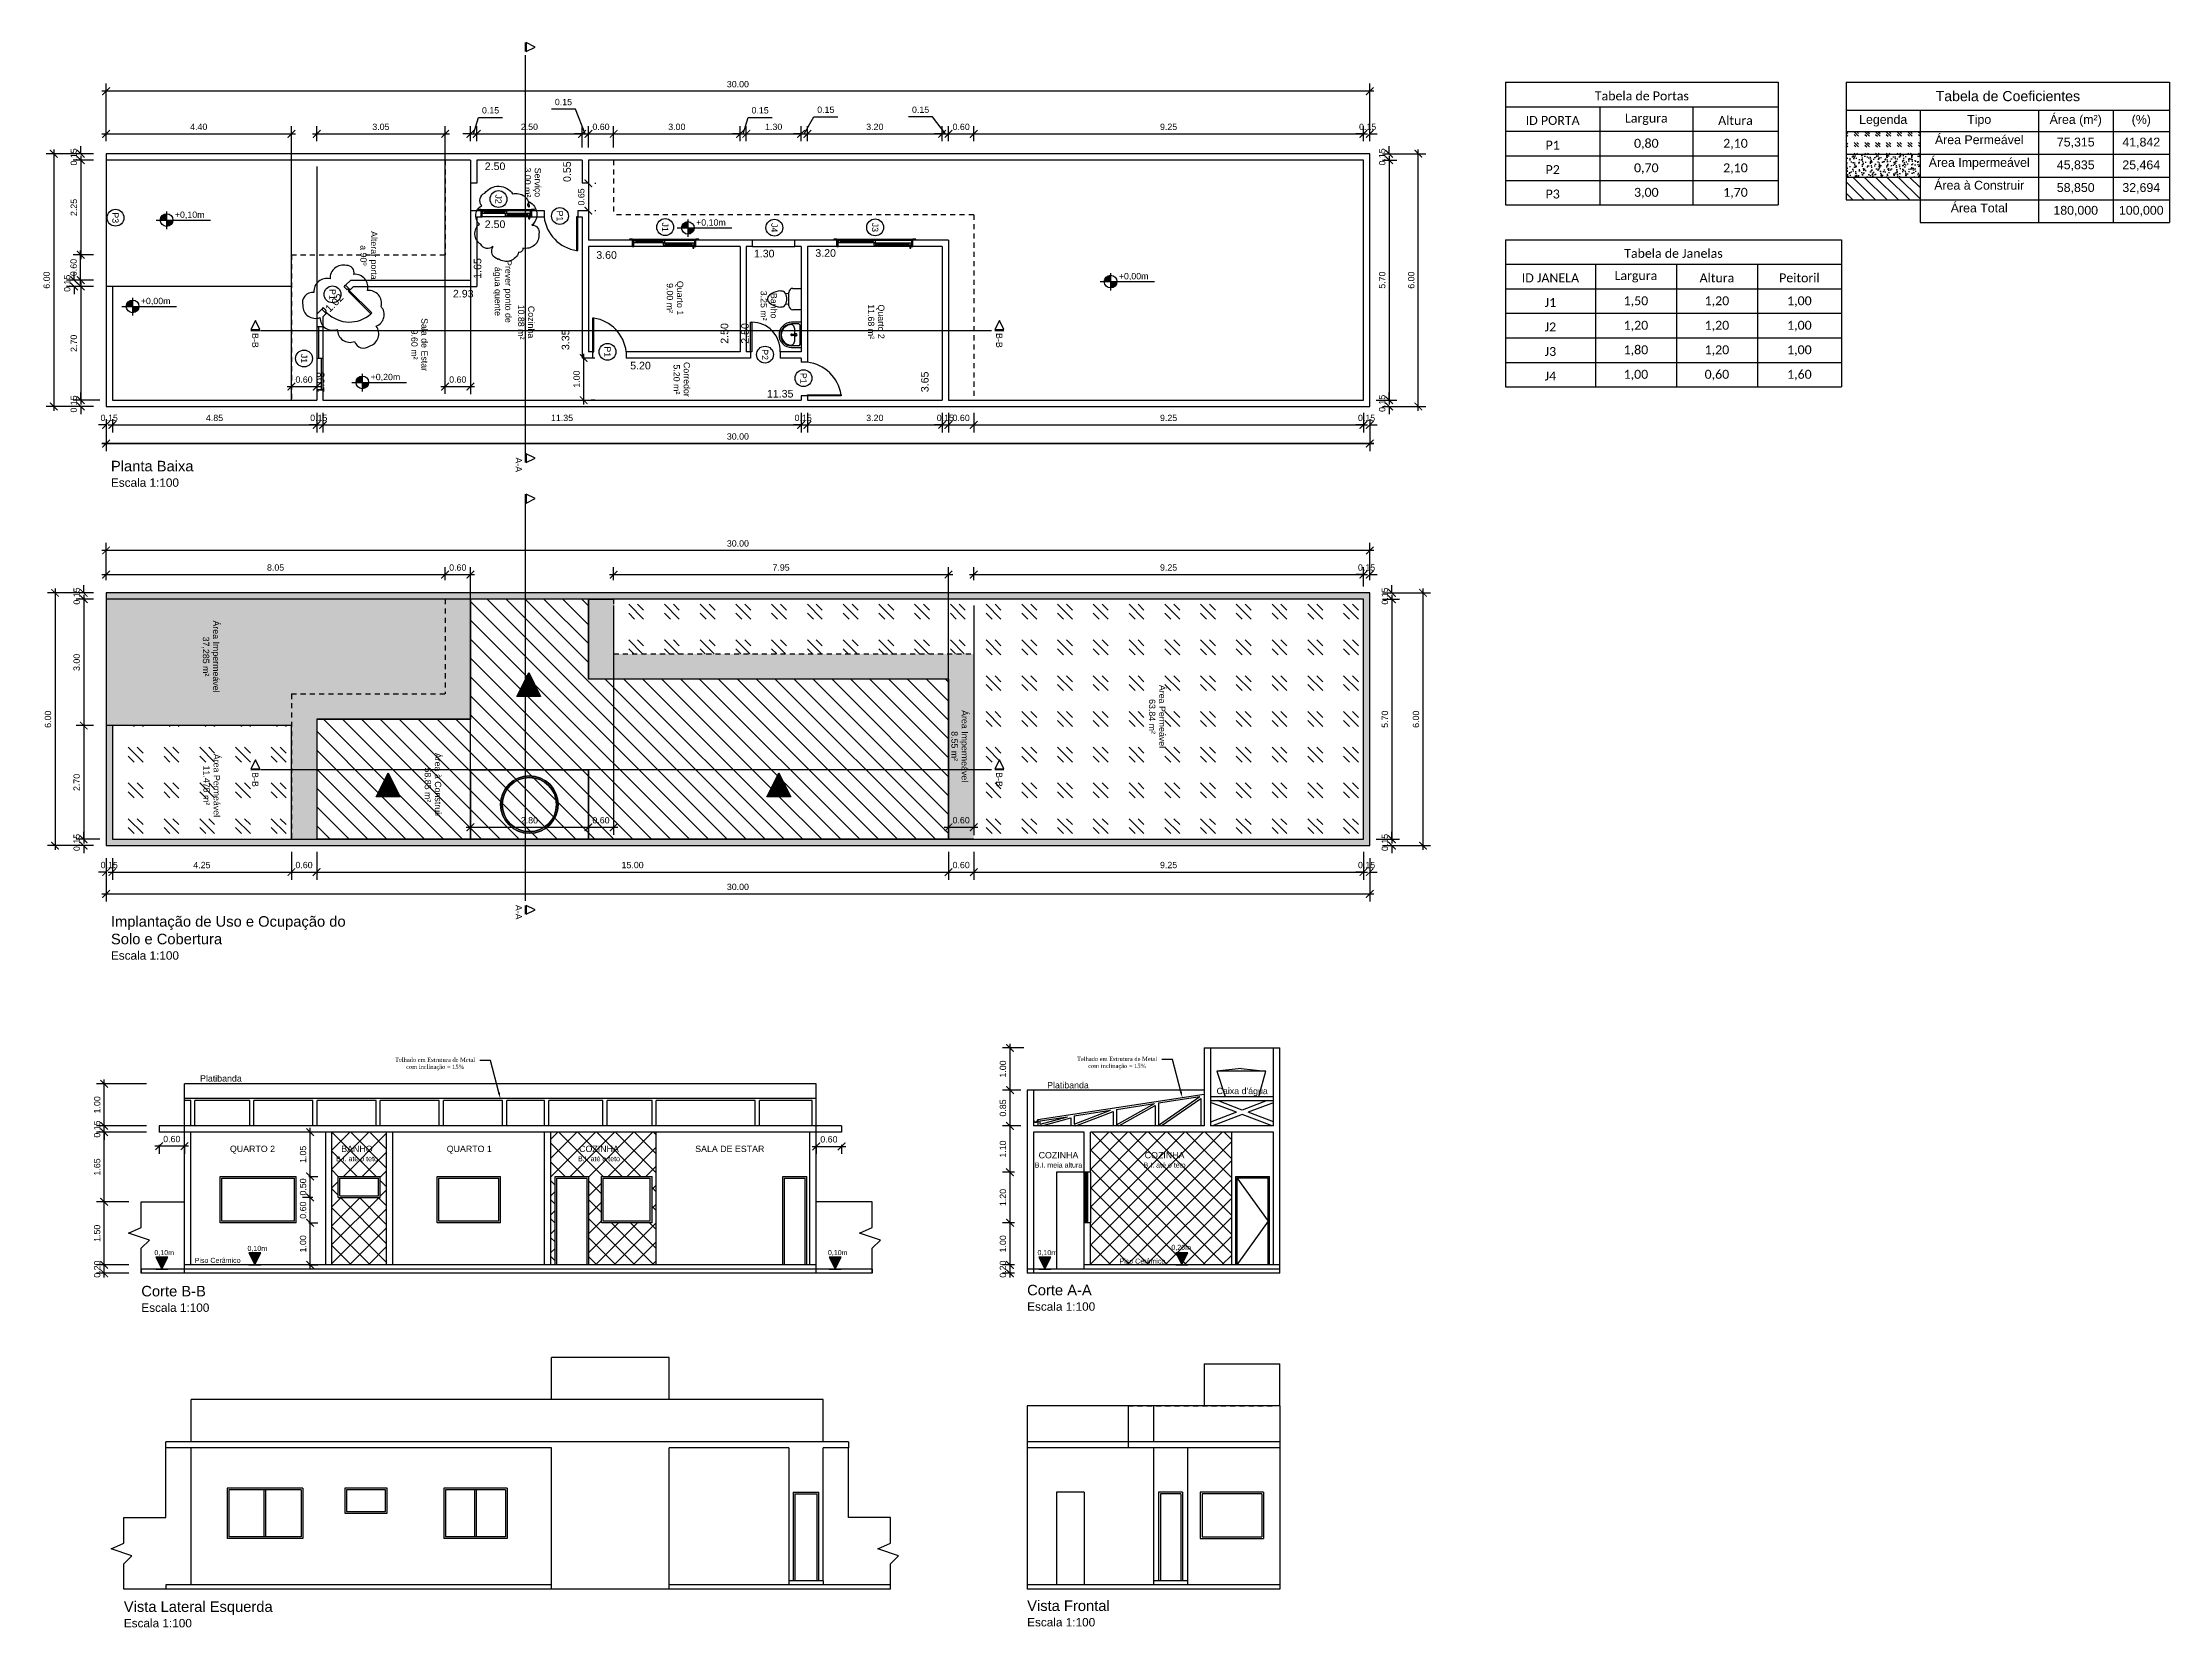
# Model space of a CAD drawing. Header units: metres. Extents: x 3.8 to 54.3, y 0.8 to 38.4.
import ezdxf
from ezdxf import colors
from ezdxf.entities.mleader import LeaderData, LeaderLine
from ezdxf.enums import TextEntityAlignment as Align
from ezdxf.math import Vec2, Vec3

# ---------------------------------------------------------------- set-up
doc = ezdxf.new("R2010")
doc.units = ezdxf.units.M
doc.header["$LTSCALE"] = 0.01
doc.linetypes.add('ACAD_ISO02W100', pattern=[15, 12, -3])
for name, color, linetype in [('Barrilete', 40, 'Continuous'), ('BI', 254, 'Continuous'), ('Calçada Externa', 253, 'Continuous'), ('Corte', 240, 'Continuous'), ('Cotas', 2, 'Continuous'), ('Janelas', 150, 'Continuous'), ('Mobília', 90, 'Continuous'), ('Nuvem de Revisão', 220, 'Continuous'), ('Paredes', 7, 'Continuous'), ('Porta', 170, 'Continuous'), ('Projeção da Cobertura', 42, 'ACAD_ISO02W100'), ('Tabelas', 250, 'Continuous'), ('Textos', 1, 'Continuous'), ('Área Impermeável', 9, 'Continuous'), ('Área Permeável', 82, 'Continuous'), ('Área à Construir', 1, 'Continuous')]:
    doc.layers.add(name, color=color, linetype=linetype)
doc.styles.add('Prefeitura', font='times.ttf')
doc.styles.get("Standard").update_dxf_attribs({"font": 'arial.ttf'})
doc.styles.add('Texto Tabelas', font='calibri.ttf')
doc.dimstyles.new('Cotas Externas', dxfattribs={"dimtxt": 0.15, "dimasz": 0.18, "dimexe": 0.18, "dimexo": 0.3, "dimgap": 0.09, "dimtad": 1, "dimzin": 0, "dimdsep": 46, "dimtxsty": 'Standard', "dimblk": 'ARCHTICK', "dimcen": 0.09, "dimdle": 0.1, "dimclrd": 256, "dimclre": 256, "dimclrt": 256, "dimadec": 0, "dimazin": 0, "dimtfac": 1, "dimtofl": 0, "dimtmove": 0, "dimatfit": 3, "dimfxl": 1, "dimtolj": 1, "dimtzin": 0, "dimlwd": -1, "dimlwe": -1, "dimarcsym": 0})
doc.dimstyles.new('Cotas Internas', dxfattribs={"dimtxt": 0.18, "dimasz": 0.18, "dimexe": 0.18, "dimexo": 0.3, "dimgap": 0.01, "dimtad": 1, "dimjust": 2, "dimtoh": 1, "dimzin": 0, "dimdsep": 46, "dimtxsty": 'Standard', "dimblk": 'ARCHTICK', "dimcen": 0.09, "dimdle": 0.1, "dimse1": 1, "dimse2": 1, "dimsd1": 1, "dimsd2": 1, "dimclrd": 256, "dimclre": 256, "dimclrt": 256, "dimadec": 0, "dimazin": 0, "dimtfac": 1, "dimtofl": 0, "dimtmove": 0, "dimatfit": 3, "dimfxl": 1, "dimtolj": 1, "dimtzin": 0, "dimlwd": -1, "dimlwe": -1, "dimarcsym": 0})

msp = doc.modelspace()

# ---------------------------------------------------------------- texts
at = {"layer": 'Corte', "char_height": 0.15, "attachment_point": 1, "rotation": 270}
for s, insert in [('\\pxqc;B-B', (8.91, 31.569)), ('\\pxqc;B-B', (26.572, 31.569)), ('\\pxqc;A-A', (15.162, 28.617)), ('\\pxqc;B-B', (8.91, 21.145)), ('\\pxqc;B-B', (26.572, 21.145)), ('\\pxqc;A-A', (15.162, 17.995))]:
    msp.add_mtext_dynamic_manual_height_columns(s, width=0.43373, gutter_width=0.75, heights=[0.146], dxfattribs=dict(at, insert=insert))
at = {"layer": 'Cotas', "char_height": 0.15, "attachment_point": 1}
for s, insert in [('\\pxql;+0,10m', (6.924, 34.412)), ('\\pxql;+0,10m', (19.299, 34.228)), ('\\pxql;+0,00m', (29.334, 32.953)), ('\\pxql;+0,00m', (6.116, 32.364)), ('\\pxql;+0,20m', (11.571, 30.559))]:
    msp.add_mtext_dynamic_manual_height_columns(s, width=1.49001, gutter_width=0.75, heights=[0], dxfattribs=dict(at, insert=insert))
at = {"layer": 'Nuvem de Revisão', "char_height": 0.15, "attachment_point": 1, "rotation": 270}
for s, width, heights, insert in [('\\pxqc;Alterar porta a 90º', 1.21396, [0.605], (11.729, 33.978)), ('\\pxqc;Prever ponto de água quente', 1.49001, [0], (14.919, 33.26))]:
    msp.add_mtext_dynamic_manual_height_columns(s, width=width, gutter_width=0.75, heights=heights, dxfattribs=dict(at, insert=insert))
at = {"layer": 'Tabelas'}
for s, insert, char_height, width, attachment_point in [('Tabela de Coeficientes', (50.44, 37.151), 0.24, 7.49247, 5), ('Legenda', (47.48, 36.567), 0.21, 1.57273, 5), ('Tipo', (49.76, 36.567), 0.21, 2.62725, 5), ('Área (m²)', (52.051, 36.567), 0.21, 1.59361, 5), ('(%)', (53.607, 36.567), 0.21, 1.15889, 5), ('Área Permeável', (49.76, 36.222), 0.21, 2.62725, 2), ('75,315', (52.051, 36.042), 0.21, 1.59361, 5), ('41,842', (53.607, 36.042), 0.21, 1.15889, 5), ('Área Impermeável', (49.76, 35.682), 0.21, 2.62725, 2), ('45,835', (52.051, 35.502), 0.21, 1.59361, 5), ('25,464', (53.607, 35.502), 0.21, 1.15889, 5), ('Área à Construir', (49.76, 35.142), 0.21, 2.62725, 2), ('58,850', (52.051, 34.962), 0.21, 1.59361, 5), ('32,694', (53.607, 34.962), 0.21, 1.15889, 5), ('Área Total', (49.76, 34.602), 0.21, 2.62725, 2), ('180,000', (52.051, 34.422), 0.21, 1.59361, 5), ('100,000', (53.607, 34.422), 0.21, 1.15889, 5)]:
    msp.add_mtext(s, dxfattribs=dict(at, insert=insert, char_height=char_height, width=width, attachment_point=attachment_point))
at = {"layer": 'Textos', "attachment_point": 1}
for s, width, heights, insert, char_height in [('\\pxql;Planta Baixa\\P{\\H0.8x;Escala 1:100}', 6.0403, [1.589], (5.407, 28.494), 0.25), ('\\pxql;Implantação de Uso e Ocupação do Solo e Cobertura\\P{\\H0.8x;Escala 1:100}', 6.0403, [1.589], (5.407, 17.684), 0.25), ('\\pxqc;Platibanda', 1.49001, [0], (7.272, 13.908), 0.15), ('\\pxqc;Platibanda', 1.49001, [0], (27.382, 13.746), 0.15), ("\\pxqc;Caixa d'água", 1.49001, [0], (31.518, 13.609), 0.15), ('\\pxqc;QUARTO 2', 1.49001, [0], (8.022, 12.235), 0.15), ('\\pxqc;BANHO\\P{\\H0.8x;B.I. até o teto}', 1.49001, [0], (10.502, 12.235), 0.15), ('\\pxqc;QUARTO 1', 1.49001, [0], (13.169, 12.235), 0.15), ('\\pxqc;COZINHA\\P{\\H0.8x;B.I. até o teto}', 1.49001, [0], (16.249, 12.235), 0.15), ('\\pxqc;SALA DE ESTAR', 1.79313, [0.178], (19.202, 12.235), 0.15), ('\\pxqc;COZINHA\\P{\\H0.8x;B.I. meia altura}', 1.49001, [0], (27.157, 12.085), 0.15), ('\\pxqc;COZINHA\\P{\\H0.8x;B.I. até o teto}', 1.49001, [0], (29.675, 12.085), 0.15), ('\\pxql;0,10m', 0.49888, [0.18], (6.439, 9.757), 0.12), ('\\pxql;0,10m', 0.49888, [0.18], (8.649, 9.857), 0.12), ('\\pxql;0,10m', 0.49888, [0.18], (22.428, 9.757), 0.12), ('\\pxql;0,10m', 0.49888, [0.18], (27.404, 9.757), 0.12), ('\\pxql;0,20m', 0.49888, [0.18], (30.582, 9.882), 0.12), ('\\pxqc;Piso Cerâmico', 1.49001, [0], (7.195, 9.572), 0.12), ('\\pxqc;Piso Cerâmico', 1.49001, [0], (29.148, 9.554), 0.12), ('\\pxql;Corte B-B\\P{\\H0.8x;Escala 1:100}', 6.0403, [1.589], (6.128, 8.907), 0.25), ('\\pxql;Corte A-A\\P{\\H0.8x;Escala 1:100}', 6.0403, [1.589], (27.158, 8.933), 0.25), ('\\pxql;Vista Lateral Esquerda\\P{\\H0.8x;Escala 1:100}', 6.0403, [1.589], (5.713, 1.417), 0.25), ('\\pxql;Vista Frontal\\P{\\H0.8x;Escala 1:100}', 6.0403, [1.589], (27.158, 1.439), 0.25)]:
    msp.add_mtext_dynamic_manual_height_columns(s, width=width, gutter_width=0.75, heights=heights, dxfattribs=dict(at, insert=insert, char_height=char_height))

# ---------------------------------------------------------------- blocks, each defined once
blk = doc.blocks.new('Janela 2FL Correr - Janela 2FLs 1_20 x 1_20-646450-Planta Baixa')
at = {"layer": 'Janelas'}
for p, q in [((-60, 10), (-67.5, 10)), ((-67.5, 10), (-67.5, 7.5)), ((-60, 7.5), (-60, 10)), ((-60, 10), (60, 10)), ((-60, 7.5), (-60, -7.5)), ((-57, -7.5), (-57, 7.5)), ((-57, 7.5), (57, 7.5)), ((1.5, 6.5), (-57, 6.5)), ((-57, 1.5), (1.5, 1.5)), ((-52, 5.5), (-52, 6.5)), ((-3.5, 6.5), (-52, 6.5)), ((-3.5, 5.5), (-52, 5.5)), ((-52, 4.5), (-52, 3.5)), ((-3.5, 4.5), (-52, 4.5)), ((-52, 3.5), (-3.5, 3.5)), ((-52, 1.5), (-52, 2.5)), ((-52, 2.5), (-3.5, 2.5)), ((-52, 1.5), (-3.5, 1.5)), ((-51, 4.5), (-51, 5.5)), ((-4.5, 5.5), (-51, 5.5)), ((-51, 2.5), (-51, 3.5)), ((-51, 2.5), (-4.5, 2.5)), ((-4.5, 5.5), (-4.5, 4.5)), ((-4.5, 3.5), (-4.5, 2.5)), ((-3.5, 6.5), (-3.5, 5.5)), ((-3.5, 3.5), (-3.5, 4.5)), ((-3.5, 2.5), (-3.5, 1.5)), ((56, 0.5), (-2.5, 0.5)), ((-2.5, 0.5), (-2.5, -4.5)), ((1.5, 1.5), (1.5, 6.5)), ((2.5, -0.5), (2.5, 0.5)), ((51, 0.5), (2.5, 0.5)), ((51, 0.5), (51, -0.5)), ((56, -4.5), (56, 0.5)), ((57, 7.5), (57, -7.5)), ((67.5, 10), (60, 10)), ((60, 10), (60, 7.5)), ((60, -7.5), (60, 7.5)), ((67.5, 7.5), (67.5, 10)), ((53.3, -7.5), (-57, -7.5)), ((-2.5, -4.5), (56, -4.5)), ((51, -0.5), (2.5, -0.5)), ((51, -1.5), (2.5, -1.5)), ((2.5, -1.5), (2.5, -2.5)), ((2.5, -2.5), (51, -2.5)), ((2.5, -3.5), (51, -3.5)), ((2.5, -4.5), (2.5, -3.5)), ((2.5, -4.5), (51, -4.5)), ((3.5, -1.5), (3.5, -0.5)), ((50, -0.5), (3.5, -0.5)), ((3.5, -3.5), (3.5, -2.5)), ((3.5, -3.5), (50, -3.5)), ((50, -0.5), (50, -1.5)), ((50, -2.5), (50, -3.5)), ((51, -2.5), (51, -1.5)), ((51, -3.5), (51, -4.5)), ((51.5, -4.5), (51.5, -5.3)), ((51.8, -4.5), (51.5, -4.5)), ((51.5, -4.5), (51.8, -4.5)), ((51.8, -5.3), (51.5, -5.3)), ((51.5, -5.3), (51.8, -5.3)), ((51.8, -4.5), (57.2, -4.5)), ((57.2, -5.3), (51.8, -5.3)), ((53.2, -5.3), (53.2, -11.5)), ((53.2, -9.5), (53.2, -11.5)), ((53.5, -11.8), (55.5, -11.8)), ((55.7, -11.5), (55.7, -5.3)), ((57, -7.5), (55.7, -7.5)), ((55.7, -11.5), (55.7, -9.5)), ((57.2, -4.5), (57.5, -4.5)), ((57.5, -4.5), (57.2, -4.5)), ((57.2, -5.3), (57.5, -5.3)), ((57.5, -5.3), (57.2, -5.3)), ((57.5, -5.3), (57.5, -4.5))]:
    blk.add_line(p, q, dxfattribs=at)
at = {"layer": 'Janelas', "lineweight": 25}
for p, q in [((-57, 7.5), (-60, 7.5)), ((-57, -7.5), (-57, 7.5)), ((-52, 6.5), (-57, 6.5)), ((-57, 6.5), (-57, 1.5)), ((-57, 1.5), (-52, 1.5)), ((-52, 5.5), (-52, 6.5)), ((-51, 5.5), (-52, 5.5)), ((-3.5, 4.5), (-52, 4.5)), ((-52, 4.5), (-52, 3.5)), ((-52, 3.5), (-52, 4.5)), ((-52, 4.5), (-51, 4.5)), ((-52, 3.5), (-3.5, 3.5)), ((-51, 3.5), (-52, 3.5)), ((-52, 1.5), (-52, 2.5)), ((-52, 2.5), (-51, 2.5)), ((-51, 4.5), (-51, 5.5)), ((-51, 2.5), (-51, 3.5)), ((-3.5, 5.5), (-4.5, 5.5)), ((-4.5, 5.5), (-4.5, 4.5)), ((-4.5, 4.5), (-3.5, 4.5)), ((-3.5, 3.5), (-4.5, 3.5)), ((-4.5, 3.5), (-4.5, 2.5)), ((-4.5, 2.5), (-3.5, 2.5)), ((-3.5, 6.5), (-3.5, 5.5)), ((1.5, 6.5), (-3.5, 6.5)), ((-3.5, 3.5), (-3.5, 4.5)), ((-3.5, 4.5), (-3.5, 3.5)), ((-3.5, 2.5), (-3.5, 1.5)), ((-3.5, 1.5), (1.5, 1.5)), ((2.5, 0.5), (-2.5, 0.5)), ((-2.5, 0.5), (-2.5, -4.5)), ((1.5, 1.5), (1.5, 6.5)), ((2.5, -0.5), (2.5, 0.5)), ((51, 0.5), (51, -0.5)), ((56, 0.5), (51, 0.5)), ((56, -4.5), (56, 0.5)), ((60, 7.5), (57, 7.5)), ((57, 7.5), (57, -4.5)), ((-60, -7.5), (-57, -7.5)), ((-2.5, -4.5), (2.5, -4.5)), ((3.5, -0.5), (2.5, -0.5)), ((51, -1.5), (2.5, -1.5)), ((2.5, -1.5), (2.5, -2.5)), ((2.5, -2.5), (2.5, -1.5)), ((2.5, -1.5), (3.5, -1.5)), ((2.5, -2.5), (51, -2.5)), ((3.5, -2.5), (2.5, -2.5)), ((2.5, -4.5), (2.5, -3.5)), ((2.5, -3.5), (3.5, -3.5)), ((3.5, -1.5), (3.5, -0.5)), ((3.5, -3.5), (3.5, -2.5)), ((51, -0.5), (50, -0.5)), ((50, -0.5), (50, -1.5)), ((50, -1.5), (51, -1.5)), ((51, -2.5), (50, -2.5)), ((50, -2.5), (50, -3.5)), ((50, -3.5), (51, -3.5)), ((51, -2.5), (51, -1.5)), ((51, -1.5), (51, -2.5)), ((51, -3.5), (51, -4.5)), ((51, -4.5), (51.8, -4.5)), ((57, -5.3), (57, -7.5)), ((57, -7.5), (60, -7.5))]:
    blk.add_line(p, q, dxfattribs=at)
at = {"layer": 'Janelas'}
for points in [[(53.3, -9.4), (53.3, -9.5), (53.2, -9.5), (53.2, -9.5)], [(55.7, -9.5), (55.7, -9.5), (55.7, -9.5), (55.7, -9.4)]]:
    blk.add_open_spline(points, degree=3, dxfattribs=at)
for points, knots in [([(53.2, -11.5), (53.2, -11.5), (53.3, -11.6), (53.3, -11.6), (53.3, -11.6), (53.3, -11.6), (53.3, -11.7), (53.3, -11.7), (53.3, -11.7), (53.4, -11.7), (53.4, -11.7), (53.4, -11.7), (53.4, -11.7), (53.5, -11.8), (53.5, -11.8)], [0, 0, 0, 0, 0.166667, 0.25, 0.333333, 0.375, 0.416667, 0.5, 0.541667, 0.583333, 0.666667, 0.75, 0.833333, 1, 1, 1, 1]), ([(55.5, -11.8), (55.5, -11.8), (55.6, -11.7), (55.6, -11.7), (55.6, -11.7), (55.6, -11.7), (55.7, -11.7), (55.7, -11.7), (55.7, -11.7), (55.7, -11.6), (55.7, -11.6), (55.7, -11.6), (55.7, -11.6), (55.7, -11.5), (55.7, -11.5)], [0, 0, 0, 0, 0.166667, 0.25, 0.333333, 0.416667, 0.458333, 0.5, 0.583333, 0.666667, 0.708333, 0.75, 0.833333, 1, 1, 1, 1])]:
    blk.add_open_spline(points, degree=3, knots=knots, dxfattribs=at)
blk = doc.blocks.new('*U751')
blk.add_lwpolyline([(0, 0), (0, 0.03), (-0.8, 0.03), (-0.8, 0)], close=True)
blk.add_arc((0.108, -0.113), 0.919, 96.7533, 171.0573)
blk = doc.blocks.new('*U752')
blk.add_lwpolyline([(0.8, 0), (0.77, 0), (0.77, 0.8), (0.8, 0.8)], close=True)
blk.add_arc((0.913, -0.108), 0.919, 98.9427, 173.2467)
blk = doc.blocks.new('*U753')
blk.add_lwpolyline([(0, 0), (0, -0.03), (0.8, -0.03), (0.8, 0)], close=True)
blk.add_arc((-0.108, 0.113), 0.919, 276.7533, 351.0573)
blk = doc.blocks.new('Porta 70cm')
at = {"layer": 'Janelas'}
blk.add_lwpolyline([(0, 0), (-0.7, 0), (-0.7, 0.03), (0, 0.03)], close=True, dxfattribs=at)
blk.add_arc((-0.036, 0.037), 0.664, 86.8815, 180.6096, dxfattribs=at)
blk = doc.blocks.new('Janela 2FL Correr - Janela 2FLs 1_50 x 1_20-628755-Planta Baixa')
for p, q in [((-75, 10), (-82.5, 10)), ((-82.5, 10), (-82.5, 7.5)), ((-75, 7.5), (-75, 10)), ((-75, 10), (75, 10)), ((-75, 7.5), (-75, -7.5)), ((-72, -7.5), (-72, 7.5)), ((-72, 7.5), (72, 7.5)), ((1.5, 6.5), (-72, 6.5)), ((-72, 1.5), (1.5, 1.5)), ((-67, 5.5), (-67, 6.5)), ((-3.5, 6.5), (-67, 6.5)), ((-3.5, 5.5), (-67, 5.5)), ((-67, 4.5), (-67, 3.5)), ((-3.5, 4.5), (-67, 4.5)), ((-67, 3.5), (-3.5, 3.5)), ((-67, 1.5), (-67, 2.5)), ((-67, 2.5), (-3.5, 2.5)), ((-67, 1.5), (-3.5, 1.5)), ((-66, 4.5), (-66, 5.5)), ((-4.5, 5.5), (-66, 5.5)), ((-66, 2.5), (-66, 3.5)), ((-66, 2.5), (-4.5, 2.5)), ((-4.5, 5.5), (-4.5, 4.5)), ((-4.5, 3.5), (-4.5, 2.5)), ((-3.5, 6.5), (-3.5, 5.5)), ((-3.5, 3.5), (-3.5, 4.5)), ((-3.5, 2.5), (-3.5, 1.5)), ((71, 0.5), (-2.5, 0.5)), ((-2.5, 0.5), (-2.5, -4.5)), ((1.5, 1.5), (1.5, 6.5)), ((2.5, -0.5), (2.5, 0.5)), ((66, 0.5), (2.5, 0.5)), ((66, 0.5), (66, -0.5)), ((71, -4.5), (71, 0.5)), ((72, 7.5), (72, -7.5)), ((82.5, 10), (75, 10)), ((75, 10), (75, 7.5)), ((75, -7.5), (75, 7.5)), ((82.5, 7.5), (82.5, 10)), ((68.3, -7.5), (-72, -7.5)), ((-2.5, -4.5), (71, -4.5)), ((66, -0.5), (2.5, -0.5)), ((66, -1.5), (2.5, -1.5)), ((2.5, -1.5), (2.5, -2.5)), ((2.5, -2.5), (66, -2.5)), ((2.5, -3.5), (66, -3.5)), ((2.5, -4.5), (2.5, -3.5)), ((2.5, -4.5), (66, -4.5)), ((3.5, -1.5), (3.5, -0.5)), ((65, -0.5), (3.5, -0.5)), ((3.5, -3.5), (3.5, -2.5)), ((3.5, -3.5), (65, -3.5)), ((65, -0.5), (65, -1.5)), ((65, -2.5), (65, -3.5)), ((66, -2.5), (66, -1.5)), ((66, -3.5), (66, -4.5)), ((66.5, -4.5), (66.5, -5.3)), ((66.8, -4.5), (66.5, -4.5)), ((66.5, -4.5), (66.8, -4.5)), ((66.8, -5.3), (66.5, -5.3)), ((66.5, -5.3), (66.8, -5.3)), ((66.8, -4.5), (72.2, -4.5)), ((72.2, -5.3), (66.8, -5.3)), ((68.2, -5.3), (68.2, -11.5)), ((68.2, -9.5), (68.2, -11.5)), ((68.5, -11.8), (70.5, -11.8)), ((70.7, -11.5), (70.7, -5.3)), ((72, -7.5), (70.7, -7.5)), ((70.7, -11.5), (70.7, -9.5)), ((72.2, -4.5), (72.5, -4.5)), ((72.5, -4.5), (72.2, -4.5)), ((72.2, -5.3), (72.5, -5.3)), ((72.5, -5.3), (72.2, -5.3)), ((72.5, -5.3), (72.5, -4.5))]:
    blk.add_line(p, q)
at = {"lineweight": 25}
for p, q in [((-72, 7.5), (-75, 7.5)), ((-72, -7.5), (-72, 7.5)), ((-67, 6.5), (-72, 6.5)), ((-72, 6.5), (-72, 1.5)), ((-72, 1.5), (-67, 1.5)), ((-67, 5.5), (-67, 6.5)), ((-66, 5.5), (-67, 5.5)), ((-3.5, 4.5), (-67, 4.5)), ((-67, 4.5), (-67, 3.5)), ((-67, 3.5), (-67, 4.5)), ((-67, 4.5), (-66, 4.5)), ((-67, 3.5), (-3.5, 3.5)), ((-66, 3.5), (-67, 3.5)), ((-67, 1.5), (-67, 2.5)), ((-67, 2.5), (-66, 2.5)), ((-66, 4.5), (-66, 5.5)), ((-66, 2.5), (-66, 3.5)), ((-3.5, 5.5), (-4.5, 5.5)), ((-4.5, 5.5), (-4.5, 4.5)), ((-4.5, 4.5), (-3.5, 4.5)), ((-3.5, 3.5), (-4.5, 3.5)), ((-4.5, 3.5), (-4.5, 2.5)), ((-4.5, 2.5), (-3.5, 2.5)), ((-3.5, 6.5), (-3.5, 5.5)), ((1.5, 6.5), (-3.5, 6.5)), ((-3.5, 3.5), (-3.5, 4.5)), ((-3.5, 4.5), (-3.5, 3.5)), ((-3.5, 2.5), (-3.5, 1.5)), ((-3.5, 1.5), (1.5, 1.5)), ((2.5, 0.5), (-2.5, 0.5)), ((-2.5, 0.5), (-2.5, -4.5)), ((1.5, 1.5), (1.5, 6.5)), ((2.5, -0.5), (2.5, 0.5)), ((66, 0.5), (66, -0.5)), ((71, 0.5), (66, 0.5)), ((71, -4.5), (71, 0.5)), ((75, 7.5), (72, 7.5)), ((72, 7.5), (72, -4.5)), ((-75, -7.5), (-72, -7.5)), ((-2.5, -4.5), (2.5, -4.5)), ((3.5, -0.5), (2.5, -0.5)), ((66, -1.5), (2.5, -1.5)), ((2.5, -1.5), (2.5, -2.5)), ((2.5, -2.5), (2.5, -1.5)), ((2.5, -1.5), (3.5, -1.5)), ((2.5, -2.5), (66, -2.5)), ((3.5, -2.5), (2.5, -2.5)), ((2.5, -4.5), (2.5, -3.5)), ((2.5, -3.5), (3.5, -3.5)), ((3.5, -1.5), (3.5, -0.5)), ((3.5, -3.5), (3.5, -2.5)), ((66, -0.5), (65, -0.5)), ((65, -0.5), (65, -1.5)), ((65, -1.5), (66, -1.5)), ((66, -2.5), (65, -2.5)), ((65, -2.5), (65, -3.5)), ((65, -3.5), (66, -3.5)), ((66, -2.5), (66, -1.5)), ((66, -1.5), (66, -2.5)), ((66, -3.5), (66, -4.5)), ((66, -4.5), (66.8, -4.5)), ((72, -5.3), (72, -7.5)), ((72, -7.5), (75, -7.5))]:
    blk.add_line(p, q, dxfattribs=at)
for points in [[(68.3, -9.4), (68.3, -9.5), (68.2, -9.5), (68.2, -9.5)], [(70.7, -9.5), (70.7, -9.5), (70.7, -9.5), (70.7, -9.4)]]:
    blk.add_open_spline(points, degree=3)
for points, knots in [([(68.2, -11.5), (68.2, -11.5), (68.3, -11.6), (68.3, -11.6), (68.3, -11.6), (68.3, -11.6), (68.3, -11.7), (68.3, -11.7), (68.3, -11.7), (68.4, -11.7), (68.4, -11.7), (68.4, -11.7), (68.4, -11.7), (68.5, -11.8), (68.5, -11.8)], [0, 0, 0, 0, 0.166667, 0.25, 0.333333, 0.375, 0.416667, 0.5, 0.541667, 0.583333, 0.666667, 0.75, 0.833333, 1, 1, 1, 1]), ([(70.5, -11.8), (70.5, -11.8), (70.6, -11.7), (70.6, -11.7), (70.6, -11.7), (70.6, -11.7), (70.7, -11.7), (70.7, -11.7), (70.7, -11.7), (70.7, -11.6), (70.7, -11.6), (70.7, -11.6), (70.7, -11.6), (70.7, -11.5), (70.7, -11.5)], [0, 0, 0, 0, 0.166667, 0.25, 0.333333, 0.416667, 0.458333, 0.5, 0.583333, 0.666667, 0.708333, 0.75, 0.833333, 1, 1, 1, 1])]:
    blk.add_open_spline(points, degree=3, knots=knots)
blk = doc.blocks.new('Janela 2FL Correr - Janela 2FLs 1_80 x 1_20-646655-Planta Baixa')
for p, q in [((-90, 10), (-97.5, 10)), ((-97.5, 10), (-97.5, 7.5)), ((-90, 7.5), (-90, 10)), ((-90, 10), (90, 10)), ((-90, 7.5), (-90, -7.5)), ((-87, -7.5), (-87, 7.5)), ((-87, 7.5), (87, 7.5)), ((1.5, 6.5), (-87, 6.5)), ((-87, 1.5), (1.5, 1.5)), ((-82, 5.5), (-82, 6.5)), ((-3.5, 6.5), (-82, 6.5)), ((-3.5, 5.5), (-82, 5.5)), ((-82, 4.5), (-82, 3.5)), ((-3.5, 4.5), (-82, 4.5)), ((-82, 3.5), (-3.5, 3.5)), ((-82, 1.5), (-82, 2.5)), ((-82, 2.5), (-3.5, 2.5)), ((-82, 1.5), (-3.5, 1.5)), ((-81, 4.5), (-81, 5.5)), ((-4.5, 5.5), (-81, 5.5)), ((-81, 2.5), (-81, 3.5)), ((-81, 2.5), (-4.5, 2.5)), ((-4.5, 5.5), (-4.5, 4.5)), ((-4.5, 3.5), (-4.5, 2.5)), ((-3.5, 6.5), (-3.5, 5.5)), ((-3.5, 3.5), (-3.5, 4.5)), ((-3.5, 2.5), (-3.5, 1.5)), ((86, 0.5), (-2.5, 0.5)), ((-2.5, 0.5), (-2.5, -4.5)), ((1.5, 1.5), (1.5, 6.5)), ((2.5, -0.5), (2.5, 0.5)), ((81, 0.5), (2.5, 0.5)), ((81, 0.5), (81, -0.5)), ((86, -4.5), (86, 0.5)), ((87, 7.5), (87, -7.5)), ((97.5, 10), (90, 10)), ((90, 10), (90, 7.5)), ((90, -7.5), (90, 7.5)), ((97.5, 7.5), (97.5, 10)), ((83.3, -7.5), (-87, -7.5)), ((-2.5, -4.5), (86, -4.5)), ((81, -0.5), (2.5, -0.5)), ((81, -1.5), (2.5, -1.5)), ((2.5, -1.5), (2.5, -2.5)), ((2.5, -2.5), (81, -2.5)), ((2.5, -3.5), (81, -3.5)), ((2.5, -4.5), (2.5, -3.5)), ((2.5, -4.5), (81, -4.5)), ((3.5, -1.5), (3.5, -0.5)), ((80, -0.5), (3.5, -0.5)), ((3.5, -3.5), (3.5, -2.5)), ((3.5, -3.5), (80, -3.5)), ((80, -0.5), (80, -1.5)), ((80, -2.5), (80, -3.5)), ((81, -2.5), (81, -1.5)), ((81, -3.5), (81, -4.5)), ((81.5, -4.5), (81.5, -5.3)), ((81.8, -4.5), (81.5, -4.5)), ((81.5, -4.5), (81.8, -4.5)), ((81.8, -5.3), (81.5, -5.3)), ((81.5, -5.3), (81.8, -5.3)), ((81.8, -4.5), (87.2, -4.5)), ((87.2, -5.3), (81.8, -5.3)), ((83.2, -5.3), (83.2, -11.5)), ((83.2, -9.5), (83.2, -11.5)), ((83.5, -11.8), (85.5, -11.8)), ((87, -7.5), (85.7, -7.5)), ((85.7, -11.5), (85.7, -9.5)), ((85.7, -11.5), (85.7, -5.3)), ((87.2, -4.5), (87.5, -4.5)), ((87.5, -4.5), (87.2, -4.5)), ((87.2, -5.3), (87.5, -5.3)), ((87.5, -5.3), (87.2, -5.3)), ((87.5, -5.3), (87.5, -4.5))]:
    blk.add_line(p, q)
at = {"lineweight": 25}
for p, q in [((-87, 7.5), (-90, 7.5)), ((-87, -7.5), (-87, 7.5)), ((-82, 6.5), (-87, 6.5)), ((-87, 6.5), (-87, 1.5)), ((-87, 1.5), (-82, 1.5)), ((-82, 5.5), (-82, 6.5)), ((-81, 5.5), (-82, 5.5)), ((-3.5, 4.5), (-82, 4.5)), ((-82, 4.5), (-82, 3.5)), ((-82, 3.5), (-82, 4.5)), ((-82, 4.5), (-81, 4.5)), ((-82, 3.5), (-3.5, 3.5)), ((-81, 3.5), (-82, 3.5)), ((-82, 1.5), (-82, 2.5)), ((-82, 2.5), (-81, 2.5)), ((-81, 4.5), (-81, 5.5)), ((-81, 2.5), (-81, 3.5)), ((-3.5, 5.5), (-4.5, 5.5)), ((-4.5, 5.5), (-4.5, 4.5)), ((-4.5, 4.5), (-3.5, 4.5)), ((-3.5, 3.5), (-4.5, 3.5)), ((-4.5, 3.5), (-4.5, 2.5)), ((-4.5, 2.5), (-3.5, 2.5)), ((-3.5, 6.5), (-3.5, 5.5)), ((1.5, 6.5), (-3.5, 6.5)), ((-3.5, 3.5), (-3.5, 4.5)), ((-3.5, 4.5), (-3.5, 3.5)), ((-3.5, 2.5), (-3.5, 1.5)), ((-3.5, 1.5), (1.5, 1.5)), ((2.5, 0.5), (-2.5, 0.5)), ((-2.5, 0.5), (-2.5, -4.5)), ((1.5, 1.5), (1.5, 6.5)), ((2.5, -0.5), (2.5, 0.5)), ((81, 0.5), (81, -0.5)), ((86, 0.5), (81, 0.5)), ((86, -4.5), (86, 0.5)), ((90, 7.5), (87, 7.5)), ((87, 7.5), (87, -4.5)), ((-90, -7.5), (-87, -7.5)), ((-2.5, -4.5), (2.5, -4.5)), ((3.5, -0.5), (2.5, -0.5)), ((81, -1.5), (2.5, -1.5)), ((2.5, -1.5), (2.5, -2.5)), ((2.5, -2.5), (2.5, -1.5)), ((2.5, -1.5), (3.5, -1.5)), ((2.5, -2.5), (81, -2.5)), ((3.5, -2.5), (2.5, -2.5)), ((2.5, -4.5), (2.5, -3.5)), ((2.5, -3.5), (3.5, -3.5)), ((3.5, -1.5), (3.5, -0.5)), ((3.5, -3.5), (3.5, -2.5)), ((81, -0.5), (80, -0.5)), ((80, -0.5), (80, -1.5)), ((80, -1.5), (81, -1.5)), ((81, -2.5), (80, -2.5)), ((80, -2.5), (80, -3.5)), ((80, -3.5), (81, -3.5)), ((81, -2.5), (81, -1.5)), ((81, -1.5), (81, -2.5)), ((81, -3.5), (81, -4.5)), ((81, -4.5), (81.8, -4.5)), ((87, -5.3), (87, -7.5)), ((87, -7.5), (90, -7.5))]:
    blk.add_line(p, q, dxfattribs=at)
for points in [[(83.3, -9.4), (83.3, -9.5), (83.2, -9.5), (83.2, -9.5)], [(85.7, -9.5), (85.7, -9.5), (85.7, -9.5), (85.7, -9.4)]]:
    blk.add_open_spline(points, degree=3)
for points, knots in [([(83.2, -11.5), (83.2, -11.5), (83.3, -11.6), (83.3, -11.6), (83.3, -11.6), (83.3, -11.6), (83.3, -11.7), (83.3, -11.7), (83.3, -11.7), (83.4, -11.7), (83.4, -11.7), (83.4, -11.7), (83.4, -11.7), (83.5, -11.8), (83.5, -11.8)], [0, 0, 0, 0, 0.166667, 0.25, 0.333333, 0.375, 0.416667, 0.5, 0.541667, 0.583333, 0.666667, 0.75, 0.833333, 1, 1, 1, 1]), ([(85.5, -11.8), (85.5, -11.8), (85.6, -11.7), (85.6, -11.7), (85.6, -11.7), (85.6, -11.7), (85.7, -11.7), (85.7, -11.7), (85.7, -11.7), (85.7, -11.6), (85.7, -11.6), (85.7, -11.6), (85.7, -11.6), (85.7, -11.5), (85.7, -11.5)], [0, 0, 0, 0, 0.166667, 0.25, 0.333333, 0.416667, 0.458333, 0.5, 0.583333, 0.666667, 0.708333, 0.75, 0.833333, 1, 1, 1, 1])]:
    blk.add_open_spline(points, degree=3, knots=knots)
blk = doc.blocks.new('Janela Maxim-ar - WC 1_00 x 0_60-628378-Planta Baixa')
for p, q in [((-50, -5.1), (-50, 10.2)), ((50, 10.2), (-50, 10.2)), ((50, -5.1), (50, 10.2)), ((-50, -5.1), (50, -5.1))]:
    blk.add_line(p, q)
blk = doc.blocks.new('Pia WC')
for p, q in [((0, 59.8), (-22.5, 59.8)), ((-5.5, 55.9), (-22.4, 55.9)), ((-2.5, 6.9), (-2.5, 52.9)), ((0, 59.8), (0, 0)), ((-23.9, 31.1), (-14.2, 31.4)), ((-23.9, 29), (-23.9, 31.1)), ((-14.2, 28.6), (-23.9, 29)), ((-22.5, 0), (0, 0)), ((-22.4, 31), (-22.4, 29)), ((-13.8, 31), (-22.4, 31)), ((-22.4, 29), (-13.8, 29)), ((-5.5, 3.9), (-22.4, 3.9)), ((-15.9, 46), (-15.9, 31.3)), ((-15.9, 28.7), (-15.9, 14))]:
    blk.add_line(p, q)
for centre, radius, start, end in [((-22.5, 29.9), 29.9, 90, 270), ((-22.4, 29.9), 26, 90, 270), ((-22.4, 29.9), 24.6, 100.5532, 259.867), ((-24.3, 46), 8.43, 0, 107.7612), ((-5.5, 52.9), 3, 0, 90), ((-24.5, 14), 8.6, 254.9779, 0), ((-22.4, 29.9), 1.88, 42.4747, 326.6466), ((-12, 30), 2.6, 356.9351, 147.9475), ((-12, 30), 2.6, 212.0525, 356.9351), ((-12, 30), 2, 0, 180), ((-12, 30), 2, 180, 0), ((-5.5, 6.9), 3, 270, 0)]:
    blk.add_arc(centre, radius, start, end)
blk = doc.blocks.new('Vaso Sanitario')
for p, q in [((-19.6, 50.7), (0, 50.7)), ((0, 50.7), (0, 0)), ((-78.7, 30.1), (-79.9, 26.6)), ((-79.9, 26.6), (-79.9, 24.1)), ((-79.9, 24.1), (-78.7, 20.6)), ((-77.4, 32.3), (-78.7, 30.1)), ((-78.7, 20.6), (-77.4, 18.4)), ((-74.9, 34.8), (-77.4, 32.3)), ((-77.4, 18.4), (-74.9, 15.8)), ((-69.8, 38.4), (-74.9, 34.8)), ((-74.9, 15.8), (-69.8, 12.3)), ((-64.7, 40.7), (-69.8, 38.4)), ((-69.8, 12.3), (-64.7, 9.9)), ((-59.6, 42.6), (-64.7, 40.7)), ((-64.7, 9.9), (-59.6, 8.1)), ((-54.5, 43.9), (-59.6, 42.6)), ((-59.6, 8.1), (-54.5, 6.7)), ((-49.5, 44.4), (-54.5, 43.9)), ((-54.5, 6.7), (-49.5, 6.3)), ((-46.9, 44.2), (-49.5, 44.4)), ((-49.5, 6.3), (-46.9, 6.5)), ((-44.4, 43.7), (-46.9, 44.2)), ((-46.9, 6.5), (-44.4, 7)), ((-41.8, 43), (-44.4, 43.7)), ((-44.4, 7), (-41.8, 7.6)), ((-39.3, 41.6), (-41.8, 43)), ((-41.8, 7.6), (-39.3, 9.1)), ((-36.8, 38.6), (-39.3, 41.6)), ((-39.3, 9.1), (-36.8, 12.1)), ((-35.5, 35.1), (-36.8, 38.6)), ((-29.1, 37.7), (-36.8, 38.6)), ((-36.8, 12.1), (-35.5, 15.6)), ((-29.1, 13), (-36.8, 12.1)), ((-34.2, 27.9), (-35.5, 35.1)), ((-35.5, 15.6), (-34.2, 22.8)), ((-34.2, 22.8), (-34.2, 27.9)), ((-29.1, 9.5), (-29.1, 41.2)), ((0, 0), (-19.6, 0))]:
    blk.add_line(p, q)
for centre, start, end in [((-19.6, 41.2), 90, 180), ((-19.6, 9.5), 180, 270)]:
    blk.add_arc(centre, 9.46, start, end)
blk = doc.blocks.new('Identificador Área e Ambiente')
for tag, p in [('ID_AMBIENTE', (-0.035, 0.055)), ('ID_AREA', (-0.035, -0.186))]:
    blk.add_attdef(tag, text='', height=0.15).set_placement(p, align=Align.CENTER)
blk = doc.blocks.new('Identificador de Portas')
at = {"layer": 'Área à Construir'}
blk.add_circle((0, 0), 0.2, dxfattribs=at)
blk.add_attdef('ID_PORTA', text='', height=0.15, dxfattribs=at).set_placement((0, 0), align=Align.MIDDLE_CENTER)
blk = doc.blocks.new('Identificador de Janelas')
at = {"layer": 'Área à Construir'}
blk.add_circle((0, 0), 0.2, dxfattribs=at)
blk.add_attdef('ID_JANELA', text='', height=0.15, dxfattribs=at).set_placement((0, 0), align=Align.MIDDLE_CENTER)
blk = doc.blocks.new('*D769')
at = {"layer": 'Defpoints', "color": 0, "transparency": 16777216}
for p in [(25.141, 33.584), (24.831, 29.934), (25.141, 29.934)]:
    blk.add_point(p, dxfattribs=at)
at = {"layer": 'Cotas', "transparency": 16777216, "insert": (24.729, 30.368), "char_height": 0.18, "attachment_point": 5, "rotation": 90}
blk.add_mtext('\\A1;3.65', dxfattribs=at)
blk = doc.blocks.new('_ArchTick')
at = {"color": 0, "linetype": 'ByBlock', "const_width": 0.15}
blk.add_lwpolyline([(-0.5, -0.5), (0.5, 0.5)], dxfattribs=at)
blk = doc.blocks.new('*D770')
at = {"layer": 'Defpoints', "color": 0, "transparency": 16777216}
for p in [(21.941, 33.584), (25.141, 33.584), (21.941, 33.325)]:
    blk.add_point(p, dxfattribs=at)
at = {"layer": 'Cotas', "transparency": 16777216, "insert": (22.374, 33.427), "char_height": 0.18, "attachment_point": 5}
blk.add_mtext('\\A1;3.20', dxfattribs=at)
blk = doc.blocks.new('*D771')
at = {"layer": 'Defpoints', "color": 0, "transparency": 16777216}
for p in [(20.491, 33.584), (21.791, 33.584), (20.491, 33.311)]:
    blk.add_point(p, dxfattribs=at)
at = {"layer": 'Cotas', "transparency": 16777216, "insert": (20.916, 33.413), "char_height": 0.18, "attachment_point": 5}
blk.add_mtext('\\A1;1.30', dxfattribs=at)
blk = doc.blocks.new('*D772')
at = {"layer": 'Defpoints', "color": 0, "transparency": 16777216}
for p in [(20.491, 33.584), (20.491, 31.084), (20.562, 31.084)]:
    blk.add_point(p, dxfattribs=at)
at = {"layer": 'Cotas', "transparency": 16777216, "insert": (20.46, 31.519), "char_height": 0.18, "attachment_point": 5, "rotation": 90}
blk.add_mtext('\\A1;2.50', dxfattribs=at)
blk = doc.blocks.new('*D773')
at = {"layer": 'Defpoints', "color": 0, "transparency": 16777216}
for p in [(20.341, 33.584), (20.075, 31.084), (20.341, 31.084)]:
    blk.add_point(p, dxfattribs=at)
at = {"layer": 'Cotas', "transparency": 16777216, "insert": (19.973, 31.519), "char_height": 0.18, "attachment_point": 5, "rotation": 90}
blk.add_mtext('\\A1;2.50', dxfattribs=at)
blk = doc.blocks.new('*D774')
at = {"layer": 'Defpoints', "color": 0, "transparency": 16777216}
for p in [(16.741, 33.584), (20.341, 33.584), (16.741, 33.277)]:
    blk.add_point(p, dxfattribs=at)
at = {"layer": 'Cotas', "transparency": 16777216, "insert": (17.174, 33.379), "char_height": 0.18, "attachment_point": 5}
blk.add_mtext('\\A1;3.60', dxfattribs=at)
blk = doc.blocks.new('*D775')
at = {"layer": 'Defpoints', "color": 0, "transparency": 16777216}
for p in [(16.591, 34.284), (16.301, 30.934), (16.591, 30.934)]:
    blk.add_point(p, dxfattribs=at)
at = {"layer": 'Cotas', "transparency": 16777216, "insert": (16.199, 31.368), "char_height": 0.18, "attachment_point": 5, "rotation": 90}
blk.add_mtext('\\A1;3.35', dxfattribs=at)
blk = doc.blocks.new('*D776')
at = {"layer": 'Defpoints', "color": 0, "transparency": 16777216}
for p in [(14.091, 34.284), (14.091, 34.008), (16.591, 34.284)]:
    blk.add_point(p, dxfattribs=at)
at = {"layer": 'Cotas', "transparency": 16777216, "insert": (14.526, 34.11), "char_height": 0.18, "attachment_point": 5}
blk.add_mtext('\\A1;2.50', dxfattribs=at)
blk = doc.blocks.new('*D777')
at = {"layer": 'Defpoints', "color": 0, "transparency": 16777216}
for p in [(14.091, 34.284), (14.091, 32.634), (14.213, 32.634)]:
    blk.add_point(p, dxfattribs=at)
at = {"layer": 'Cotas', "transparency": 16777216, "insert": (14.111, 33.06), "char_height": 0.18, "attachment_point": 5, "rotation": 90}
blk.add_mtext('\\A1;1.65', dxfattribs=at)
blk = doc.blocks.new('*D778')
at = {"layer": 'Defpoints', "color": 0, "transparency": 16777216}
for p in [(11.162, 32.634), (11.162, 32.359), (14.091, 32.634)]:
    blk.add_point(p, dxfattribs=at)
at = {"layer": 'Cotas', "transparency": 16777216, "insert": (13.771, 32.461), "char_height": 0.18, "attachment_point": 5}
blk.add_mtext('\\A1;2.93', dxfattribs=at)
blk = doc.blocks.new('*D779')
at = {"layer": 'Defpoints', "color": 0, "transparency": 16777216}
for p in [(11.162, 32.634), (10.441, 31.913), (10.482, 31.871)]:
    blk.add_point(p, dxfattribs=at)
at = {"layer": 'Área à Construir', "transparency": 16777216, "insert": (10.71, 32.244), "char_height": 0.18, "attachment_point": 5, "rotation": 45}
blk.add_mtext('\\A1;1.02', dxfattribs=at)
blk = doc.blocks.new('*D780')
at = {"layer": 'Defpoints', "color": 0, "transparency": 16777216}
for p in [(10.441, 31.913), (10.441, 29.934), (10.489, 29.934)]:
    blk.add_point(p, dxfattribs=at)
at = {"layer": 'Cotas', "transparency": 16777216, "insert": (10.387, 30.359), "char_height": 0.18, "attachment_point": 5, "rotation": 90}
blk.add_mtext('\\A1;1.98', dxfattribs=at)
blk = doc.blocks.new('*D781')
at = {"layer": 'Defpoints', "color": 0, "transparency": 16777216}
for p in [(10.441, 29.934), (21.791, 29.984), (21.791, 29.934)]:
    blk.add_point(p, dxfattribs=at)
at = {"layer": 'Cotas', "transparency": 16777216, "insert": (21.295, 30.086), "char_height": 0.18, "attachment_point": 5}
blk.add_mtext('\\A1;11.35', dxfattribs=at)
blk = doc.blocks.new('*D782')
at = {"layer": 'Defpoints', "color": 0, "transparency": 16777216}
for p in [(16.591, 30.934), (21.791, 30.934), (16.591, 30.652)]:
    blk.add_point(p, dxfattribs=at)
at = {"layer": 'Cotas', "transparency": 16777216, "insert": (17.979, 30.754), "char_height": 0.18, "attachment_point": 5}
blk.add_mtext('\\A1;5.20', dxfattribs=at)
blk = doc.blocks.new('*D783')
at = {"layer": 'Cotas', "transparency": 16777216}
for p, q in [((16.629, 31.034), (16.629, 29.834)), ((16.891, 30.934), (16.809, 30.934)), ((16.891, 29.934), (16.809, 29.934))]:
    blk.add_line(p, q, dxfattribs=at)
at = {"layer": 'Defpoints', "color": 0, "transparency": 16777216}
for p in [(16.591, 30.934), (16.591, 29.934), (16.629, 29.934)]:
    blk.add_point(p, dxfattribs=at)
at = {"layer": 'Cotas', "transparency": 16777216, "xscale": 0.18, "yscale": 0.18, "zscale": 0.18}
for p, rotation in [((16.629, 30.934), 90), ((16.629, 29.934), 270)]:
    blk.add_blockref('_ArchTick', p, dxfattribs=dict(at, rotation=rotation))
at = {"layer": 'Cotas', "transparency": 16777216, "insert": (16.463, 30.434), "char_height": 0.15, "attachment_point": 5, "rotation": 90}
blk.add_mtext('\\A1;1.00', dxfattribs=at)
blk = doc.blocks.new('*D784')
at = {"layer": 'Defpoints', "color": 0, "transparency": 16777216}
for p in [(14.091, 35.634), (14.091, 35.384), (16.591, 35.634)]:
    blk.add_point(p, dxfattribs=at)
at = {"layer": 'Cotas', "transparency": 16777216, "insert": (14.526, 35.486), "char_height": 0.18, "attachment_point": 5}
blk.add_mtext('\\A1;2.50', dxfattribs=at)
blk = doc.blocks.new('*D785')
at = {"layer": 'Defpoints', "color": 0, "transparency": 16777216}
for p in [(16.591, 35.634), (16.34, 35.084), (16.591, 35.084)]:
    blk.add_point(p, dxfattribs=at)
at = {"layer": 'Cotas', "transparency": 16777216, "insert": (16.238, 35.359), "char_height": 0.18, "attachment_point": 5, "rotation": 90}
blk.add_mtext('\\A1;0.55', dxfattribs=at)
blk = doc.blocks.new('*D786')
at = {"layer": 'Cotas', "transparency": 16777216}
for p, q in [((16.741, 35.184), (16.741, 34.334)), ((16.891, 35.084), (16.921, 35.084)), ((16.891, 34.434), (16.921, 34.434))]:
    blk.add_line(p, q, dxfattribs=at)
at = {"layer": 'Defpoints', "color": 0, "transparency": 16777216}
for p in [(16.591, 35.084), (16.591, 34.434), (16.741, 34.434)]:
    blk.add_point(p, dxfattribs=at)
at = {"layer": 'Cotas', "transparency": 16777216, "xscale": 0.18, "yscale": 0.18, "zscale": 0.18}
for p, rotation in [((16.741, 35.084), 90), ((16.741, 34.434), 270)]:
    blk.add_blockref('_ArchTick', p, dxfattribs=dict(at, rotation=rotation))
at = {"layer": 'Cotas', "transparency": 16777216, "insert": (16.574, 34.759), "char_height": 0.15, "attachment_point": 5, "rotation": 90}
blk.add_mtext('\\A1;0.65', dxfattribs=at)
blk = doc.blocks.new('*D787')
at = {"layer": 'Defpoints', "color": 0, "transparency": 16777216}
for p in [(5.291, 29.784), (5.441, 29.784), (5.441, 29.346)]:
    blk.add_point(p, dxfattribs=at)
at = {"layer": 'Área à Construir', "transparency": 16777216}
for p, q in [((5.291, 29.346), (5.111, 29.346)), ((5.291, 29.484), (5.291, 29.166)), ((5.441, 29.484), (5.441, 29.166)), ((5.441, 29.346), (5.621, 29.346))]:
    blk.add_line(p, q, dxfattribs=at)
at = {"layer": 'Área à Construir', "transparency": 16777216, "xscale": 0.18, "yscale": 0.18, "zscale": 0.18}
blk.add_blockref('_ArchTick', (5.291, 29.346), dxfattribs=at)
at = {"layer": 'Área à Construir', "transparency": 16777216, "xscale": 0.18, "yscale": 0.18, "zscale": 0.18, "rotation": 180}
blk.add_blockref('_ArchTick', (5.441, 29.346), dxfattribs=at)
at = {"layer": 'Área à Construir', "transparency": 16777216, "insert": (5.366, 29.512), "char_height": 0.15, "attachment_point": 5}
blk.add_mtext('\\A1;0.15', dxfattribs=at)
blk = doc.blocks.new('*D788')
at = {"layer": 'Cotas', "transparency": 16777216}
for p, q in [((5.341, 29.346), (10.391, 29.346)), ((5.441, 29.484), (5.441, 29.166)), ((10.291, 29.634), (10.291, 29.166))]:
    blk.add_line(p, q, dxfattribs=at)
at = {"layer": 'Defpoints', "color": 0, "transparency": 16777216}
for p in [(10.291, 29.934), (5.441, 29.784), (10.291, 29.346)]:
    blk.add_point(p, dxfattribs=at)
at = {"layer": 'Cotas', "transparency": 16777216, "xscale": 0.18, "yscale": 0.18, "zscale": 0.18}
for p, rotation in [((5.441, 29.346), 180.0000000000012), ((10.291, 29.346), 1.22133299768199e-12)]:
    blk.add_blockref('_ArchTick', p, dxfattribs=dict(at, rotation=rotation))
at = {"layer": 'Cotas', "transparency": 16777216, "insert": (7.866, 29.512), "char_height": 0.15, "attachment_point": 5}
blk.add_mtext('\\A1;4.85', dxfattribs=at)
blk = doc.blocks.new('*D789')
at = {"layer": 'Cotas', "transparency": 16777216}
for p, q in [((10.291, 29.346), (10.111, 29.346)), ((10.291, 29.634), (10.291, 29.166)), ((10.441, 29.634), (10.441, 29.166)), ((10.441, 29.346), (10.621, 29.346))]:
    blk.add_line(p, q, dxfattribs=at)
at = {"layer": 'Defpoints', "color": 0, "transparency": 16777216}
for p in [(10.291, 29.934), (10.441, 29.934), (10.441, 29.346)]:
    blk.add_point(p, dxfattribs=at)
at = {"layer": 'Cotas', "transparency": 16777216, "xscale": 0.18, "yscale": 0.18, "zscale": 0.18}
for p, rotation in [((10.291, 29.346), 1.199040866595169e-12), ((10.441, 29.346), 180.0000000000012)]:
    blk.add_blockref('_ArchTick', p, dxfattribs=dict(at, rotation=rotation))
at = {"layer": 'Cotas', "transparency": 16777216, "insert": (10.341, 29.512), "char_height": 0.15, "attachment_point": 5}
blk.add_mtext('\\A1;0.15', dxfattribs=at)
blk = doc.blocks.new('*D790')
at = {"layer": 'Cotas', "transparency": 16777216}
for p, q in [((10.341, 29.346), (21.891, 29.346)), ((10.441, 29.634), (10.441, 29.166)), ((21.791, 29.634), (21.791, 29.166))]:
    blk.add_line(p, q, dxfattribs=at)
at = {"layer": 'Defpoints', "color": 0, "transparency": 16777216}
for p in [(10.441, 29.934), (21.791, 29.934), (21.791, 29.346)]:
    blk.add_point(p, dxfattribs=at)
at = {"layer": 'Cotas', "transparency": 16777216, "xscale": 0.18, "yscale": 0.18, "zscale": 0.18}
for p, rotation in [((10.441, 29.346), 180.0000000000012), ((21.791, 29.346), 1.22133299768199e-12)]:
    blk.add_blockref('_ArchTick', p, dxfattribs=dict(at, rotation=rotation))
at = {"layer": 'Cotas', "transparency": 16777216, "insert": (16.116, 29.512), "char_height": 0.15, "attachment_point": 5}
blk.add_mtext('\\A1;11.35', dxfattribs=at)
blk = doc.blocks.new('*D791')
at = {"layer": 'Cotas', "transparency": 16777216}
for p, q in [((21.791, 29.346), (21.611, 29.346)), ((21.791, 29.634), (21.791, 29.166)), ((21.941, 29.634), (21.941, 29.166)), ((21.941, 29.346), (22.121, 29.346))]:
    blk.add_line(p, q, dxfattribs=at)
at = {"layer": 'Defpoints', "color": 0, "transparency": 16777216}
for p in [(21.791, 29.934), (21.941, 29.934), (21.941, 29.346)]:
    blk.add_point(p, dxfattribs=at)
at = {"layer": 'Cotas', "transparency": 16777216, "xscale": 0.18, "yscale": 0.18, "zscale": 0.18}
for p, rotation in [((21.791, 29.346), 1.199040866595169e-12), ((21.941, 29.346), 180.0000000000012)]:
    blk.add_blockref('_ArchTick', p, dxfattribs=dict(at, rotation=rotation))
at = {"layer": 'Cotas', "transparency": 16777216, "insert": (21.841, 29.512), "char_height": 0.15, "attachment_point": 5}
blk.add_mtext('\\A1;0.15', dxfattribs=at)
blk = doc.blocks.new('*D792')
at = {"layer": 'Cotas', "transparency": 16777216}
for p, q in [((21.841, 29.346), (25.241, 29.346)), ((21.941, 29.634), (21.941, 29.166)), ((25.141, 29.634), (25.141, 29.166))]:
    blk.add_line(p, q, dxfattribs=at)
at = {"layer": 'Defpoints', "color": 0, "transparency": 16777216}
for p in [(21.941, 29.934), (25.141, 29.934), (25.141, 29.346)]:
    blk.add_point(p, dxfattribs=at)
at = {"layer": 'Cotas', "transparency": 16777216, "xscale": 0.18, "yscale": 0.18, "zscale": 0.18}
for p, rotation in [((21.941, 29.346), 180.0000000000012), ((25.141, 29.346), 1.22133299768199e-12)]:
    blk.add_blockref('_ArchTick', p, dxfattribs=dict(at, rotation=rotation))
at = {"layer": 'Cotas', "transparency": 16777216, "insert": (23.541, 29.512), "char_height": 0.15, "attachment_point": 5}
blk.add_mtext('\\A1;3.20', dxfattribs=at)
blk = doc.blocks.new('*D793')
at = {"layer": 'Cotas', "transparency": 16777216}
for p, q in [((25.141, 29.346), (24.961, 29.346)), ((25.141, 29.634), (25.141, 29.166)), ((25.291, 29.634), (25.291, 29.166)), ((25.291, 29.346), (25.471, 29.346))]:
    blk.add_line(p, q, dxfattribs=at)
at = {"layer": 'Defpoints', "color": 0, "transparency": 16777216}
for p in [(25.141, 29.934), (25.291, 29.934), (25.291, 29.346)]:
    blk.add_point(p, dxfattribs=at)
at = {"layer": 'Cotas', "transparency": 16777216, "xscale": 0.18, "yscale": 0.18, "zscale": 0.18}
for p, rotation in [((25.141, 29.346), 1.199040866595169e-12), ((25.291, 29.346), 180.0000000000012)]:
    blk.add_blockref('_ArchTick', p, dxfattribs=dict(at, rotation=rotation))
at = {"layer": 'Cotas', "transparency": 16777216, "insert": (25.216, 29.512), "char_height": 0.15, "attachment_point": 5}
blk.add_mtext('\\A1;0.15', dxfattribs=at)
blk = doc.blocks.new('*D794')
at = {"layer": 'Cotas', "transparency": 16777216}
for p, q in [((25.191, 29.346), (25.991, 29.346)), ((25.291, 29.634), (25.291, 29.166)), ((25.891, 29.634), (25.891, 29.166))]:
    blk.add_line(p, q, dxfattribs=at)
at = {"layer": 'Defpoints', "color": 0, "transparency": 16777216}
for p in [(25.291, 29.934), (25.891, 29.934), (25.891, 29.346)]:
    blk.add_point(p, dxfattribs=at)
at = {"layer": 'Cotas', "transparency": 16777216, "xscale": 0.18, "yscale": 0.18, "zscale": 0.18}
for p, rotation in [((25.291, 29.346), 180.0000000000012), ((25.891, 29.346), 1.22133299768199e-12)]:
    blk.add_blockref('_ArchTick', p, dxfattribs=dict(at, rotation=rotation))
at = {"layer": 'Cotas', "transparency": 16777216, "insert": (25.591, 29.512), "char_height": 0.15, "attachment_point": 5}
blk.add_mtext('\\A1;0.60', dxfattribs=at)
blk = doc.blocks.new('*D795')
at = {"layer": 'Cotas', "transparency": 16777216}
for p, q in [((25.791, 29.346), (35.241, 29.346)), ((25.891, 29.634), (25.891, 29.166)), ((35.141, 29.634), (35.141, 29.166))]:
    blk.add_line(p, q, dxfattribs=at)
at = {"layer": 'Defpoints', "color": 0, "transparency": 16777216}
for p in [(25.891, 29.934), (35.141, 29.934), (35.141, 29.346)]:
    blk.add_point(p, dxfattribs=at)
at = {"layer": 'Cotas', "transparency": 16777216, "xscale": 0.18, "yscale": 0.18, "zscale": 0.18}
for p, rotation in [((25.891, 29.346), 180.0000000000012), ((35.141, 29.346), 1.22133299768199e-12)]:
    blk.add_blockref('_ArchTick', p, dxfattribs=dict(at, rotation=rotation))
at = {"layer": 'Cotas', "transparency": 16777216, "insert": (30.516, 29.512), "char_height": 0.15, "attachment_point": 5}
blk.add_mtext('\\A1;9.25', dxfattribs=at)
blk = doc.blocks.new('*D796')
at = {"layer": 'Cotas', "transparency": 16777216}
for p, q in [((35.141, 29.346), (34.961, 29.346)), ((35.141, 29.634), (35.141, 29.166)), ((35.291, 29.484), (35.291, 29.166)), ((35.291, 29.346), (35.471, 29.346))]:
    blk.add_line(p, q, dxfattribs=at)
at = {"layer": 'Defpoints', "color": 0, "transparency": 16777216}
for p in [(35.141, 29.934), (35.291, 29.784), (35.291, 29.346)]:
    blk.add_point(p, dxfattribs=at)
at = {"layer": 'Cotas', "transparency": 16777216, "xscale": 0.18, "yscale": 0.18, "zscale": 0.18}
for p, rotation in [((35.141, 29.346), 1.199040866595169e-12), ((35.291, 29.346), 180.0000000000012)]:
    blk.add_blockref('_ArchTick', p, dxfattribs=dict(at, rotation=rotation))
at = {"layer": 'Cotas', "transparency": 16777216, "insert": (35.216, 29.512), "char_height": 0.15, "attachment_point": 5}
blk.add_mtext('\\A1;0.15', dxfattribs=at)
blk = doc.blocks.new('*D797')
at = {"layer": 'Cotas', "transparency": 16777216}
for p, q in [((35.753, 35.784), (35.753, 35.964)), ((35.591, 35.784), (35.933, 35.784)), ((35.591, 35.634), (35.933, 35.634)), ((35.753, 35.634), (35.753, 35.454))]:
    blk.add_line(p, q, dxfattribs=at)
at = {"layer": 'Defpoints', "color": 0, "transparency": 16777216}
for p in [(35.291, 35.784), (35.291, 35.634), (35.753, 35.634)]:
    blk.add_point(p, dxfattribs=at)
at = {"layer": 'Cotas', "transparency": 16777216, "xscale": 0.18, "yscale": 0.18, "zscale": 0.18}
for p, rotation in [((35.753, 35.784), 270), ((35.753, 35.634), 90)]:
    blk.add_blockref('_ArchTick', p, dxfattribs=dict(at, rotation=rotation))
at = {"layer": 'Cotas', "transparency": 16777216, "insert": (35.586, 35.709), "char_height": 0.15, "attachment_point": 5, "rotation": 90}
blk.add_mtext('\\A1;0.15', dxfattribs=at)
blk = doc.blocks.new('*D798')
at = {"layer": 'Cotas', "transparency": 16777216}
for p, q in [((35.591, 35.634), (35.933, 35.634)), ((35.753, 35.734), (35.753, 29.834)), ((35.441, 29.934), (35.933, 29.934))]:
    blk.add_line(p, q, dxfattribs=at)
at = {"layer": 'Defpoints', "color": 0, "transparency": 16777216}
for p in [(35.291, 35.634), (35.141, 29.934), (35.753, 29.934)]:
    blk.add_point(p, dxfattribs=at)
at = {"layer": 'Cotas', "transparency": 16777216, "xscale": 0.18, "yscale": 0.18, "zscale": 0.18}
for p, rotation in [((35.753, 35.634), 90), ((35.753, 29.934), 270)]:
    blk.add_blockref('_ArchTick', p, dxfattribs=dict(at, rotation=rotation))
at = {"layer": 'Cotas', "transparency": 16777216, "insert": (35.586, 32.784), "char_height": 0.15, "attachment_point": 5, "rotation": 90}
blk.add_mtext('\\A1;5.70', dxfattribs=at)
blk = doc.blocks.new('*D799')
at = {"layer": 'Cotas', "transparency": 16777216}
for p, q in [((35.441, 29.934), (35.933, 29.934)), ((35.753, 29.934), (35.753, 30.114)), ((35.591, 29.784), (35.933, 29.784)), ((35.753, 29.784), (35.753, 29.604))]:
    blk.add_line(p, q, dxfattribs=at)
at = {"layer": 'Defpoints', "color": 0, "transparency": 16777216}
for p in [(35.141, 29.934), (35.291, 29.784), (35.753, 29.784)]:
    blk.add_point(p, dxfattribs=at)
at = {"layer": 'Cotas', "transparency": 16777216, "xscale": 0.18, "yscale": 0.18, "zscale": 0.18}
for p, rotation in [((35.753, 29.934), 270), ((35.753, 29.784), 90)]:
    blk.add_blockref('_ArchTick', p, dxfattribs=dict(at, rotation=rotation))
at = {"layer": 'Cotas', "transparency": 16777216, "insert": (35.586, 29.859), "char_height": 0.15, "attachment_point": 5, "rotation": 90}
blk.add_mtext('\\A1;0.15', dxfattribs=at)
blk = doc.blocks.new('*D800')
at = {"layer": 'Cotas', "transparency": 16777216}
for p, q in [((36.444, 29.684), (36.444, 35.884)), ((35.591, 35.784), (36.624, 35.784)), ((35.591, 29.784), (36.624, 29.784))]:
    blk.add_line(p, q, dxfattribs=at)
at = {"layer": 'Defpoints', "color": 0, "transparency": 16777216}
for p in [(35.291, 35.784), (36.444, 35.784), (35.291, 29.784)]:
    blk.add_point(p, dxfattribs=at)
at = {"layer": 'Cotas', "transparency": 16777216, "xscale": 0.18, "yscale": 0.18, "zscale": 0.18}
for p, rotation in [((36.444, 35.784), 90), ((36.444, 29.784), 270)]:
    blk.add_blockref('_ArchTick', p, dxfattribs=dict(at, rotation=rotation))
at = {"layer": 'Cotas', "transparency": 16777216, "insert": (36.277, 32.784), "char_height": 0.15, "attachment_point": 5, "rotation": 90}
blk.add_mtext('\\A1;6.00', dxfattribs=at)
blk = doc.blocks.new('*D801')
at = {"layer": 'Cotas', "transparency": 16777216}
for p, q in [((5.291, 29.484), (5.291, 28.724)), ((35.291, 29.484), (35.291, 28.724)), ((5.191, 28.904), (35.391, 28.904))]:
    blk.add_line(p, q, dxfattribs=at)
at = {"layer": 'Defpoints', "color": 0, "transparency": 16777216}
for p in [(5.291, 29.784), (35.291, 29.784), (35.291, 28.904)]:
    blk.add_point(p, dxfattribs=at)
at = {"layer": 'Cotas', "transparency": 16777216, "xscale": 0.18, "yscale": 0.18, "zscale": 0.18, "rotation": 180}
blk.add_blockref('_ArchTick', (5.291, 28.904), dxfattribs=at)
at = {"layer": 'Cotas', "transparency": 16777216, "xscale": 0.18, "yscale": 0.18, "zscale": 0.18}
blk.add_blockref('_ArchTick', (35.291, 28.904), dxfattribs=at)
at = {"layer": 'Cotas', "transparency": 16777216, "insert": (20.291, 29.071), "char_height": 0.15, "attachment_point": 5}
blk.add_mtext('\\A1;30.00', dxfattribs=at)
blk = doc.blocks.new('*D802')
at = {"layer": 'Cotas', "transparency": 16777216}
for p, q in [((5.291, 29.484), (5.291, 28.724)), ((35.291, 29.484), (35.291, 28.724)), ((35.391, 28.904), (5.191, 28.904))]:
    blk.add_line(p, q, dxfattribs=at)
at = {"layer": 'Defpoints', "color": 0, "transparency": 16777216}
for p in [(5.291, 29.784), (35.291, 29.784), (5.291, 28.904)]:
    blk.add_point(p, dxfattribs=at)
at = {"layer": 'Cotas', "transparency": 16777216, "xscale": 0.18, "yscale": 0.18, "zscale": 0.18, "rotation": 180}
blk.add_blockref('_ArchTick', (5.291, 28.904), dxfattribs=at)
at = {"layer": 'Cotas', "transparency": 16777216, "xscale": 0.18, "yscale": 0.18, "zscale": 0.18}
blk.add_blockref('_ArchTick', (35.291, 28.904), dxfattribs=at)
at = {"layer": 'Cotas', "transparency": 16777216, "insert": (20.291, 29.071), "char_height": 0.15, "attachment_point": 5}
blk.add_mtext('\\A1;30.00', dxfattribs=at)
blk = doc.blocks.new('*D803')
at = {"layer": 'Cotas', "transparency": 16777216}
for p, q in [((4.692, 35.784), (4.692, 35.964)), ((4.991, 35.784), (4.512, 35.784)), ((4.991, 35.634), (4.512, 35.634)), ((4.692, 35.634), (4.692, 35.454))]:
    blk.add_line(p, q, dxfattribs=at)
at = {"layer": 'Defpoints', "color": 0, "transparency": 16777216}
for p in [(4.692, 35.634), (5.291, 35.784), (5.291, 35.634)]:
    blk.add_point(p, dxfattribs=at)
at = {"layer": 'Cotas', "transparency": 16777216, "xscale": 0.18, "yscale": 0.18, "zscale": 0.18}
for p, rotation in [((4.692, 35.784), 270), ((4.692, 35.634), 90)]:
    blk.add_blockref('_ArchTick', p, dxfattribs=dict(at, rotation=rotation))
at = {"layer": 'Cotas', "transparency": 16777216, "insert": (4.525, 35.709), "char_height": 0.15, "attachment_point": 5, "rotation": 90}
blk.add_mtext('\\A1;0.15', dxfattribs=at)
blk = doc.blocks.new('*D804')
at = {"layer": 'Cotas', "transparency": 16777216}
for p, q in [((4.991, 35.634), (4.512, 35.634)), ((4.692, 35.734), (4.692, 33.284)), ((4.991, 33.384), (4.512, 33.384))]:
    blk.add_line(p, q, dxfattribs=at)
at = {"layer": 'Defpoints', "color": 0, "transparency": 16777216}
for p in [(5.291, 35.634), (4.692, 33.384), (5.291, 33.384)]:
    blk.add_point(p, dxfattribs=at)
at = {"layer": 'Cotas', "transparency": 16777216, "xscale": 0.18, "yscale": 0.18, "zscale": 0.18}
for p, rotation in [((4.692, 35.634), 90), ((4.692, 33.384), 270)]:
    blk.add_blockref('_ArchTick', p, dxfattribs=dict(at, rotation=rotation))
at = {"layer": 'Cotas', "transparency": 16777216, "insert": (4.525, 34.509), "char_height": 0.15, "attachment_point": 5, "rotation": 90}
blk.add_mtext('\\A1;2.25', dxfattribs=at)
blk = doc.blocks.new('*D805')
at = {"layer": 'Cotas', "transparency": 16777216}
for p, q in [((4.991, 32.634), (4.512, 32.634)), ((4.692, 32.734), (4.692, 29.834)), ((5.141, 29.934), (4.512, 29.934))]:
    blk.add_line(p, q, dxfattribs=at)
at = {"layer": 'Defpoints', "color": 0, "transparency": 16777216}
for p in [(5.291, 32.634), (4.692, 29.934), (5.441, 29.934)]:
    blk.add_point(p, dxfattribs=at)
at = {"layer": 'Cotas', "transparency": 16777216, "xscale": 0.18, "yscale": 0.18, "zscale": 0.18}
for p, rotation in [((4.692, 32.634), 90), ((4.692, 29.934), 270)]:
    blk.add_blockref('_ArchTick', p, dxfattribs=dict(at, rotation=rotation))
at = {"layer": 'Cotas', "transparency": 16777216, "insert": (4.525, 31.284), "char_height": 0.15, "attachment_point": 5, "rotation": 90}
blk.add_mtext('\\A1;2.70', dxfattribs=at)
blk = doc.blocks.new('*D806')
at = {"layer": 'Cotas', "transparency": 16777216}
for p, q in [((5.141, 29.934), (4.512, 29.934)), ((4.692, 29.934), (4.692, 30.114)), ((4.991, 29.784), (4.512, 29.784)), ((4.692, 29.784), (4.692, 29.604))]:
    blk.add_line(p, q, dxfattribs=at)
at = {"layer": 'Defpoints', "color": 0, "transparency": 16777216}
for p in [(5.441, 29.934), (4.692, 29.784), (5.291, 29.784)]:
    blk.add_point(p, dxfattribs=at)
at = {"layer": 'Cotas', "transparency": 16777216, "xscale": 0.18, "yscale": 0.18, "zscale": 0.18}
for p, rotation in [((4.692, 29.934), 270), ((4.692, 29.784), 90)]:
    blk.add_blockref('_ArchTick', p, dxfattribs=dict(at, rotation=rotation))
at = {"layer": 'Cotas', "transparency": 16777216, "insert": (4.525, 29.844), "char_height": 0.15, "attachment_point": 5, "rotation": 90}
blk.add_mtext('\\A1;0.15', dxfattribs=at)
blk = doc.blocks.new('*D807')
at = {"layer": 'Cotas', "transparency": 16777216}
for p, q in [((4.048, 35.884), (4.048, 29.684)), ((4.991, 35.784), (3.868, 35.784)), ((4.991, 29.784), (3.868, 29.784))]:
    blk.add_line(p, q, dxfattribs=at)
at = {"layer": 'Defpoints', "color": 0, "transparency": 16777216}
for p in [(5.291, 35.784), (4.048, 29.784), (5.291, 29.784)]:
    blk.add_point(p, dxfattribs=at)
at = {"layer": 'Cotas', "transparency": 16777216, "xscale": 0.18, "yscale": 0.18, "zscale": 0.18}
for p, rotation in [((4.048, 35.784), 90), ((4.048, 29.784), 270)]:
    blk.add_blockref('_ArchTick', p, dxfattribs=dict(at, rotation=rotation))
at = {"layer": 'Cotas', "transparency": 16777216, "insert": (3.882, 32.784), "char_height": 0.15, "attachment_point": 5, "rotation": 90}
blk.add_mtext('\\A1;6.00', dxfattribs=at)
blk = doc.blocks.new('*D808')
at = {"layer": 'Cotas', "transparency": 16777216}
for p, q in [((5.291, 36.084), (5.291, 36.436)), ((9.691, 30.084), (9.691, 36.436)), ((5.191, 36.256), (9.791, 36.256))]:
    blk.add_line(p, q, dxfattribs=at)
at = {"layer": 'Defpoints', "color": 0, "transparency": 16777216}
for p in [(9.691, 36.256), (5.291, 35.784), (9.691, 29.784)]:
    blk.add_point(p, dxfattribs=at)
at = {"layer": 'Cotas', "transparency": 16777216, "xscale": 0.18, "yscale": 0.18, "zscale": 0.18, "rotation": 180}
blk.add_blockref('_ArchTick', (5.291, 36.256), dxfattribs=at)
at = {"layer": 'Cotas', "transparency": 16777216, "xscale": 0.18, "yscale": 0.18, "zscale": 0.18}
blk.add_blockref('_ArchTick', (9.691, 36.256), dxfattribs=at)
at = {"layer": 'Cotas', "transparency": 16777216, "insert": (7.491, 36.422), "char_height": 0.15, "attachment_point": 5}
blk.add_mtext('\\A1;4.40', dxfattribs=at)
blk = doc.blocks.new('*D809')
at = {"layer": 'Cotas', "transparency": 16777216}
for p, q in [((10.291, 35.484), (10.291, 30.076)), ((9.691, 30.084), (9.691, 30.436)), ((9.591, 30.256), (10.391, 30.256))]:
    blk.add_line(p, q, dxfattribs=at)
at = {"layer": 'Defpoints', "color": 0, "transparency": 16777216}
for p in [(10.291, 35.784), (10.291, 30.256), (9.691, 29.784)]:
    blk.add_point(p, dxfattribs=at)
at = {"layer": 'Cotas', "transparency": 16777216, "xscale": 0.18, "yscale": 0.18, "zscale": 0.18, "rotation": 180}
blk.add_blockref('_ArchTick', (9.691, 30.256), dxfattribs=at)
at = {"layer": 'Cotas', "transparency": 16777216, "xscale": 0.18, "yscale": 0.18, "zscale": 0.18}
blk.add_blockref('_ArchTick', (10.291, 30.256), dxfattribs=at)
at = {"layer": 'Cotas', "transparency": 16777216, "insert": (9.991, 30.422), "char_height": 0.15, "attachment_point": 5}
blk.add_mtext('\\A1;0.60', dxfattribs=at)
blk = doc.blocks.new('*D810')
at = {"layer": 'Cotas', "transparency": 16777216}
for p, q in [((10.291, 36.084), (10.291, 36.436)), ((13.341, 30.084), (13.341, 36.436)), ((10.191, 36.256), (13.441, 36.256))]:
    blk.add_line(p, q, dxfattribs=at)
at = {"layer": 'Defpoints', "color": 0, "transparency": 16777216}
for p in [(13.341, 36.256), (10.291, 35.784), (13.341, 29.784)]:
    blk.add_point(p, dxfattribs=at)
at = {"layer": 'Cotas', "transparency": 16777216, "xscale": 0.18, "yscale": 0.18, "zscale": 0.18, "rotation": 180}
blk.add_blockref('_ArchTick', (10.291, 36.256), dxfattribs=at)
at = {"layer": 'Cotas', "transparency": 16777216, "xscale": 0.18, "yscale": 0.18, "zscale": 0.18}
blk.add_blockref('_ArchTick', (13.341, 36.256), dxfattribs=at)
at = {"layer": 'Cotas', "transparency": 16777216, "insert": (11.816, 36.422), "char_height": 0.15, "attachment_point": 5}
blk.add_mtext('\\A1;3.05', dxfattribs=at)
blk = doc.blocks.new('*D811')
at = {"layer": 'Cotas', "transparency": 16777216}
for p, q in [((13.941, 35.484), (13.941, 30.076)), ((13.341, 30.084), (13.341, 30.436)), ((13.241, 30.256), (14.041, 30.256))]:
    blk.add_line(p, q, dxfattribs=at)
at = {"layer": 'Defpoints', "color": 0, "transparency": 16777216}
for p in [(13.941, 35.784), (13.941, 30.256), (13.341, 29.784)]:
    blk.add_point(p, dxfattribs=at)
at = {"layer": 'Cotas', "transparency": 16777216, "xscale": 0.18, "yscale": 0.18, "zscale": 0.18, "rotation": 180}
blk.add_blockref('_ArchTick', (13.341, 30.256), dxfattribs=at)
at = {"layer": 'Cotas', "transparency": 16777216, "xscale": 0.18, "yscale": 0.18, "zscale": 0.18}
blk.add_blockref('_ArchTick', (13.941, 30.256), dxfattribs=at)
at = {"layer": 'Cotas', "transparency": 16777216, "insert": (13.641, 30.422), "char_height": 0.15, "attachment_point": 5}
blk.add_mtext('\\A1;0.60', dxfattribs=at)
blk = doc.blocks.new('*D754')
at = {"layer": 'Cotas', "transparency": 16777216}
for p, q in [((13.941, 36.084), (13.941, 36.436)), ((14.016, 36.256), (14.133, 36.647)), ((14.091, 36.084), (14.091, 36.436)), ((14.133, 36.647), (14.704, 36.647)), ((13.941, 36.256), (13.761, 36.256)), ((13.941, 36.256), (14.091, 36.256)), ((14.091, 36.256), (14.271, 36.256))]:
    blk.add_line(p, q, dxfattribs=at)
at = {"layer": 'Defpoints', "color": 0, "transparency": 16777216}
for p in [(14.091, 36.256), (13.941, 35.784), (14.091, 35.784)]:
    blk.add_point(p, dxfattribs=at)
at = {"layer": 'Cotas', "transparency": 16777216, "xscale": 0.18, "yscale": 0.18, "zscale": 0.18}
blk.add_blockref('_ArchTick', (13.941, 36.256), dxfattribs=at)
at = {"layer": 'Cotas', "transparency": 16777216, "xscale": 0.18, "yscale": 0.18, "zscale": 0.18, "rotation": 180}
blk.add_blockref('_ArchTick', (14.091, 36.256), dxfattribs=at)
at = {"layer": 'Cotas', "transparency": 16777216, "insert": (14.419, 36.814), "char_height": 0.15, "attachment_point": 5}
blk.add_mtext('\\A1;0.15', dxfattribs=at)
blk = doc.blocks.new('*D812')
at = {"layer": 'Cotas', "transparency": 16777216}
for p, q in [((14.091, 36.084), (14.091, 36.436)), ((16.591, 35.934), (16.591, 36.436)), ((13.991, 36.256), (16.691, 36.256))]:
    blk.add_line(p, q, dxfattribs=at)
at = {"layer": 'Defpoints', "color": 0, "transparency": 16777216}
for p in [(16.591, 36.256), (14.091, 35.784), (16.591, 35.634)]:
    blk.add_point(p, dxfattribs=at)
at = {"layer": 'Cotas', "transparency": 16777216, "xscale": 0.18, "yscale": 0.18, "zscale": 0.18, "rotation": 180}
blk.add_blockref('_ArchTick', (14.091, 36.256), dxfattribs=at)
at = {"layer": 'Cotas', "transparency": 16777216, "xscale": 0.18, "yscale": 0.18, "zscale": 0.18}
blk.add_blockref('_ArchTick', (16.591, 36.256), dxfattribs=at)
at = {"layer": 'Cotas', "transparency": 16777216, "insert": (15.341, 36.422), "char_height": 0.15, "attachment_point": 5}
blk.add_mtext('\\A1;2.50', dxfattribs=at)
blk = doc.blocks.new('*D813')
at = {"layer": 'Cotas', "transparency": 16777216}
for p, q in [((16.436, 36.845), (15.865, 36.845)), ((16.666, 36.256), (16.436, 36.845)), ((16.591, 35.934), (16.591, 36.436)), ((16.741, 35.934), (16.741, 36.436)), ((16.591, 36.256), (16.411, 36.256)), ((16.591, 36.256), (16.741, 36.256)), ((16.741, 36.256), (16.921, 36.256))]:
    blk.add_line(p, q, dxfattribs=at)
at = {"layer": 'Defpoints', "color": 0, "transparency": 16777216}
for p in [(16.741, 36.256), (16.591, 35.634), (16.741, 35.634)]:
    blk.add_point(p, dxfattribs=at)
at = {"layer": 'Cotas', "transparency": 16777216, "xscale": 0.18, "yscale": 0.18, "zscale": 0.18}
blk.add_blockref('_ArchTick', (16.591, 36.256), dxfattribs=at)
at = {"layer": 'Cotas', "transparency": 16777216, "xscale": 0.18, "yscale": 0.18, "zscale": 0.18, "rotation": 180}
blk.add_blockref('_ArchTick', (16.741, 36.256), dxfattribs=at)
at = {"layer": 'Cotas', "transparency": 16777216, "insert": (16.15, 37.011), "char_height": 0.15, "attachment_point": 5}
blk.add_mtext('\\A1;0.15', dxfattribs=at)
blk = doc.blocks.new('*D814')
at = {"layer": 'Cotas', "transparency": 16777216}
for p, q in [((16.741, 35.934), (16.741, 36.436)), ((17.341, 35.934), (17.341, 36.436)), ((16.641, 36.256), (17.441, 36.256))]:
    blk.add_line(p, q, dxfattribs=at)
at = {"layer": 'Defpoints', "color": 0, "transparency": 16777216}
for p in [(17.341, 36.256), (16.741, 35.634), (17.341, 35.634)]:
    blk.add_point(p, dxfattribs=at)
at = {"layer": 'Cotas', "transparency": 16777216, "xscale": 0.18, "yscale": 0.18, "zscale": 0.18, "rotation": 180}
blk.add_blockref('_ArchTick', (16.741, 36.256), dxfattribs=at)
at = {"layer": 'Cotas', "transparency": 16777216, "xscale": 0.18, "yscale": 0.18, "zscale": 0.18}
blk.add_blockref('_ArchTick', (17.341, 36.256), dxfattribs=at)
at = {"layer": 'Cotas', "transparency": 16777216, "insert": (17.041, 36.422), "char_height": 0.15, "attachment_point": 5}
blk.add_mtext('\\A1;0.60', dxfattribs=at)
blk = doc.blocks.new('*D815')
at = {"layer": 'Cotas', "transparency": 16777216}
for p, q in [((17.341, 35.934), (17.341, 36.436)), ((20.341, 36.084), (20.341, 36.436)), ((17.241, 36.256), (20.441, 36.256))]:
    blk.add_line(p, q, dxfattribs=at)
at = {"layer": 'Defpoints', "color": 0, "transparency": 16777216}
for p in [(20.341, 36.256), (17.341, 35.634), (20.341, 35.784)]:
    blk.add_point(p, dxfattribs=at)
at = {"layer": 'Cotas', "transparency": 16777216, "xscale": 0.18, "yscale": 0.18, "zscale": 0.18, "rotation": 180}
blk.add_blockref('_ArchTick', (17.341, 36.256), dxfattribs=at)
at = {"layer": 'Cotas', "transparency": 16777216, "xscale": 0.18, "yscale": 0.18, "zscale": 0.18}
blk.add_blockref('_ArchTick', (20.341, 36.256), dxfattribs=at)
at = {"layer": 'Cotas', "transparency": 16777216, "insert": (18.841, 36.422), "char_height": 0.15, "attachment_point": 5}
blk.add_mtext('\\A1;3.00', dxfattribs=at)
blk = doc.blocks.new('*D755')
at = {"layer": 'Cotas', "transparency": 16777216}
for p, q in [((20.341, 36.084), (20.341, 36.436)), ((20.416, 36.256), (20.533, 36.647)), ((20.491, 36.084), (20.491, 36.436)), ((20.533, 36.647), (21.104, 36.647)), ((20.341, 36.256), (20.161, 36.256)), ((20.341, 36.256), (20.491, 36.256)), ((20.491, 36.256), (20.671, 36.256))]:
    blk.add_line(p, q, dxfattribs=at)
at = {"layer": 'Defpoints', "color": 0, "transparency": 16777216}
for p in [(20.491, 36.256), (20.341, 35.784), (20.491, 35.784)]:
    blk.add_point(p, dxfattribs=at)
at = {"layer": 'Cotas', "transparency": 16777216, "xscale": 0.18, "yscale": 0.18, "zscale": 0.18}
blk.add_blockref('_ArchTick', (20.341, 36.256), dxfattribs=at)
at = {"layer": 'Cotas', "transparency": 16777216, "xscale": 0.18, "yscale": 0.18, "zscale": 0.18, "rotation": 180}
blk.add_blockref('_ArchTick', (20.491, 36.256), dxfattribs=at)
at = {"layer": 'Cotas', "transparency": 16777216, "insert": (20.819, 36.814), "char_height": 0.15, "attachment_point": 5}
blk.add_mtext('\\A1;0.15', dxfattribs=at)
blk = doc.blocks.new('*D756')
at = {"layer": 'Cotas', "transparency": 16777216}
for p, q in [((20.491, 36.084), (20.491, 36.436)), ((21.791, 36.084), (21.791, 36.436)), ((20.391, 36.256), (21.891, 36.256))]:
    blk.add_line(p, q, dxfattribs=at)
at = {"layer": 'Defpoints', "color": 0, "transparency": 16777216}
for p in [(21.791, 36.256), (20.491, 35.784), (21.791, 35.784)]:
    blk.add_point(p, dxfattribs=at)
at = {"layer": 'Cotas', "transparency": 16777216, "xscale": 0.18, "yscale": 0.18, "zscale": 0.18, "rotation": 180}
blk.add_blockref('_ArchTick', (20.491, 36.256), dxfattribs=at)
at = {"layer": 'Cotas', "transparency": 16777216, "xscale": 0.18, "yscale": 0.18, "zscale": 0.18}
blk.add_blockref('_ArchTick', (21.791, 36.256), dxfattribs=at)
at = {"layer": 'Cotas', "transparency": 16777216, "insert": (21.141, 36.422), "char_height": 0.15, "attachment_point": 5}
blk.add_mtext('\\A1;1.30', dxfattribs=at)
blk = doc.blocks.new('*D757')
at = {"layer": 'Cotas', "transparency": 16777216}
for p, q in [((21.791, 36.084), (21.791, 36.436)), ((21.866, 36.256), (22.092, 36.663)), ((21.941, 36.084), (21.941, 36.436)), ((22.092, 36.663), (22.663, 36.663)), ((21.791, 36.256), (21.611, 36.256)), ((21.791, 36.256), (21.941, 36.256)), ((21.941, 36.256), (22.121, 36.256))]:
    blk.add_line(p, q, dxfattribs=at)
at = {"layer": 'Defpoints', "color": 0, "transparency": 16777216}
for p in [(21.941, 36.256), (21.791, 35.784), (21.941, 35.784)]:
    blk.add_point(p, dxfattribs=at)
at = {"layer": 'Cotas', "transparency": 16777216, "xscale": 0.18, "yscale": 0.18, "zscale": 0.18}
blk.add_blockref('_ArchTick', (21.791, 36.256), dxfattribs=at)
at = {"layer": 'Cotas', "transparency": 16777216, "xscale": 0.18, "yscale": 0.18, "zscale": 0.18, "rotation": 180}
blk.add_blockref('_ArchTick', (21.941, 36.256), dxfattribs=at)
at = {"layer": 'Cotas', "transparency": 16777216, "insert": (22.378, 36.829), "char_height": 0.15, "attachment_point": 5}
blk.add_mtext('\\A1;0.15', dxfattribs=at)
blk = doc.blocks.new('*D758')
at = {"layer": 'Cotas', "transparency": 16777216}
for p, q in [((21.941, 36.084), (21.941, 36.436)), ((25.141, 36.084), (25.141, 36.436)), ((21.841, 36.256), (25.241, 36.256))]:
    blk.add_line(p, q, dxfattribs=at)
at = {"layer": 'Defpoints', "color": 0, "transparency": 16777216}
for p in [(25.141, 36.256), (21.941, 35.784), (25.141, 35.784)]:
    blk.add_point(p, dxfattribs=at)
at = {"layer": 'Cotas', "transparency": 16777216, "xscale": 0.18, "yscale": 0.18, "zscale": 0.18, "rotation": 180}
blk.add_blockref('_ArchTick', (21.941, 36.256), dxfattribs=at)
at = {"layer": 'Cotas', "transparency": 16777216, "xscale": 0.18, "yscale": 0.18, "zscale": 0.18}
blk.add_blockref('_ArchTick', (25.141, 36.256), dxfattribs=at)
at = {"layer": 'Cotas', "transparency": 16777216, "insert": (23.541, 36.422), "char_height": 0.15, "attachment_point": 5}
blk.add_mtext('\\A1;3.20', dxfattribs=at)
blk = doc.blocks.new('*D759')
at = {"layer": 'Cotas', "transparency": 16777216}
for p, q in [((24.914, 36.663), (24.343, 36.663)), ((25.216, 36.256), (24.914, 36.663)), ((25.141, 36.084), (25.141, 36.436)), ((25.291, 36.084), (25.291, 36.436)), ((25.141, 36.256), (24.961, 36.256)), ((25.141, 36.256), (25.291, 36.256)), ((25.291, 36.256), (25.471, 36.256))]:
    blk.add_line(p, q, dxfattribs=at)
at = {"layer": 'Defpoints', "color": 0, "transparency": 16777216}
for p in [(25.291, 36.256), (25.141, 35.784), (25.291, 35.784)]:
    blk.add_point(p, dxfattribs=at)
at = {"layer": 'Cotas', "transparency": 16777216, "xscale": 0.18, "yscale": 0.18, "zscale": 0.18}
blk.add_blockref('_ArchTick', (25.141, 36.256), dxfattribs=at)
at = {"layer": 'Cotas', "transparency": 16777216, "xscale": 0.18, "yscale": 0.18, "zscale": 0.18, "rotation": 180}
blk.add_blockref('_ArchTick', (25.291, 36.256), dxfattribs=at)
at = {"layer": 'Cotas', "transparency": 16777216, "insert": (24.628, 36.829), "char_height": 0.15, "attachment_point": 5}
blk.add_mtext('\\A1;0.15', dxfattribs=at)
blk = doc.blocks.new('*D760')
at = {"layer": 'Cotas', "transparency": 16777216}
for p, q in [((25.291, 36.084), (25.291, 36.436)), ((25.891, 36.084), (25.891, 36.436)), ((25.191, 36.256), (25.991, 36.256))]:
    blk.add_line(p, q, dxfattribs=at)
at = {"layer": 'Defpoints', "color": 0, "transparency": 16777216}
for p in [(25.891, 36.256), (25.291, 35.784), (25.891, 35.784)]:
    blk.add_point(p, dxfattribs=at)
at = {"layer": 'Cotas', "transparency": 16777216, "xscale": 0.18, "yscale": 0.18, "zscale": 0.18, "rotation": 180}
blk.add_blockref('_ArchTick', (25.291, 36.256), dxfattribs=at)
at = {"layer": 'Cotas', "transparency": 16777216, "xscale": 0.18, "yscale": 0.18, "zscale": 0.18}
blk.add_blockref('_ArchTick', (25.891, 36.256), dxfattribs=at)
at = {"layer": 'Cotas', "transparency": 16777216, "insert": (25.591, 36.422), "char_height": 0.15, "attachment_point": 5}
blk.add_mtext('\\A1;0.60', dxfattribs=at)
blk = doc.blocks.new('*D761')
at = {"layer": 'Cotas', "transparency": 16777216}
for p, q in [((25.891, 36.084), (25.891, 36.436)), ((35.141, 36.084), (35.141, 36.436)), ((25.791, 36.256), (35.241, 36.256))]:
    blk.add_line(p, q, dxfattribs=at)
at = {"layer": 'Defpoints', "color": 0, "transparency": 16777216}
for p in [(35.141, 36.256), (25.891, 35.784), (35.141, 35.784)]:
    blk.add_point(p, dxfattribs=at)
at = {"layer": 'Cotas', "transparency": 16777216, "xscale": 0.18, "yscale": 0.18, "zscale": 0.18, "rotation": 180}
blk.add_blockref('_ArchTick', (25.891, 36.256), dxfattribs=at)
at = {"layer": 'Cotas', "transparency": 16777216, "xscale": 0.18, "yscale": 0.18, "zscale": 0.18}
blk.add_blockref('_ArchTick', (35.141, 36.256), dxfattribs=at)
at = {"layer": 'Cotas', "transparency": 16777216, "insert": (30.516, 36.422), "char_height": 0.15, "attachment_point": 5}
blk.add_mtext('\\A1;9.25', dxfattribs=at)
blk = doc.blocks.new('*D816')
at = {"layer": 'Cotas', "transparency": 16777216}
for p, q in [((35.141, 36.084), (35.141, 36.436)), ((35.291, 36.084), (35.291, 36.436)), ((35.141, 36.256), (34.961, 36.256)), ((35.291, 36.256), (35.471, 36.256))]:
    blk.add_line(p, q, dxfattribs=at)
at = {"layer": 'Defpoints', "color": 0, "transparency": 16777216}
for p in [(35.291, 36.256), (35.141, 35.784), (35.291, 35.784)]:
    blk.add_point(p, dxfattribs=at)
at = {"layer": 'Cotas', "transparency": 16777216, "xscale": 0.18, "yscale": 0.18, "zscale": 0.18}
blk.add_blockref('_ArchTick', (35.141, 36.256), dxfattribs=at)
at = {"layer": 'Cotas', "transparency": 16777216, "xscale": 0.18, "yscale": 0.18, "zscale": 0.18, "rotation": 180}
blk.add_blockref('_ArchTick', (35.291, 36.256), dxfattribs=at)
at = {"layer": 'Cotas', "transparency": 16777216, "insert": (35.241, 36.422), "char_height": 0.15, "attachment_point": 5}
blk.add_mtext('\\A1;0.15', dxfattribs=at)
blk = doc.blocks.new('*D817')
at = {"layer": 'Cotas', "transparency": 16777216}
for p, q in [((5.291, 36.084), (5.291, 37.449)), ((35.291, 36.084), (35.291, 37.449)), ((35.391, 37.269), (5.191, 37.269))]:
    blk.add_line(p, q, dxfattribs=at)
at = {"layer": 'Defpoints', "color": 0, "transparency": 16777216}
for p in [(5.291, 37.269), (5.291, 35.784), (35.291, 35.784)]:
    blk.add_point(p, dxfattribs=at)
at = {"layer": 'Cotas', "transparency": 16777216, "xscale": 0.18, "yscale": 0.18, "zscale": 0.18, "rotation": 180}
blk.add_blockref('_ArchTick', (5.291, 37.269), dxfattribs=at)
at = {"layer": 'Cotas', "transparency": 16777216, "xscale": 0.18, "yscale": 0.18, "zscale": 0.18}
blk.add_blockref('_ArchTick', (35.291, 37.269), dxfattribs=at)
at = {"layer": 'Cotas', "transparency": 16777216, "insert": (20.291, 37.435), "char_height": 0.15, "attachment_point": 5}
blk.add_mtext('\\A1;30.00', dxfattribs=at)
blk = doc.blocks.new('*D762')
at = {"layer": 'Cotas', "transparency": 16777216}
for p, q in [((4.991, 33.384), (4.508, 33.384)), ((4.688, 32.684), (4.688, 33.484)), ((4.991, 32.784), (4.508, 32.784))]:
    blk.add_line(p, q, dxfattribs=at)
at = {"layer": 'Defpoints', "color": 0, "transparency": 16777216}
for p in [(4.688, 33.384), (5.291, 33.384), (5.291, 32.784)]:
    blk.add_point(p, dxfattribs=at)
at = {"layer": 'Cotas', "transparency": 16777216, "xscale": 0.18, "yscale": 0.18, "zscale": 0.18}
for p, rotation in [((4.688, 33.384), 90), ((4.688, 32.784), 270)]:
    blk.add_blockref('_ArchTick', p, dxfattribs=dict(at, rotation=rotation))
at = {"layer": 'Cotas', "transparency": 16777216, "insert": (4.521, 33.084), "char_height": 0.15, "attachment_point": 5, "rotation": 90}
blk.add_mtext('\\A1;0.60', dxfattribs=at)
blk = doc.blocks.new('*D763')
at = {"layer": 'Cotas', "transparency": 16777216}
for p, q in [((4.535, 32.784), (4.535, 32.964)), ((4.991, 32.784), (4.355, 32.784)), ((4.991, 32.634), (4.355, 32.634)), ((4.535, 32.634), (4.535, 32.454))]:
    blk.add_line(p, q, dxfattribs=at)
at = {"layer": 'Defpoints', "color": 0, "transparency": 16777216}
for p in [(4.535, 32.784), (5.291, 32.784), (5.291, 32.634)]:
    blk.add_point(p, dxfattribs=at)
at = {"layer": 'Cotas', "transparency": 16777216, "xscale": 0.18, "yscale": 0.18, "zscale": 0.18}
for p, rotation in [((4.535, 32.784), 270), ((4.535, 32.634), 90)]:
    blk.add_blockref('_ArchTick', p, dxfattribs=dict(at, rotation=rotation))
at = {"layer": 'Cotas', "transparency": 16777216, "insert": (4.368, 32.709), "char_height": 0.15, "attachment_point": 5, "rotation": 90}
blk.add_mtext('\\A1;0.15', dxfattribs=at)
blk = doc.blocks.new('*D818')
at = {"layer": 'Cotas', "transparency": 16777216}
for p, q in [((4.991, 25.359), (4.581, 25.359)), ((4.761, 25.359), (4.761, 25.539)), ((4.991, 25.209), (4.581, 25.209)), ((4.761, 25.209), (4.761, 25.029))]:
    blk.add_line(p, q, dxfattribs=at)
at = {"layer": 'Defpoints', "color": 0, "transparency": 16777216}
for p in [(5.291, 25.359), (4.761, 25.209), (5.291, 25.209)]:
    blk.add_point(p, dxfattribs=at)
at = {"layer": 'Cotas', "transparency": 16777216, "xscale": 0.18, "yscale": 0.18, "zscale": 0.18}
for p, rotation in [((4.761, 25.359), 270), ((4.761, 25.209), 90)]:
    blk.add_blockref('_ArchTick', p, dxfattribs=dict(at, rotation=rotation))
at = {"layer": 'Cotas', "transparency": 16777216, "insert": (4.594, 25.284), "char_height": 0.15, "attachment_point": 5, "rotation": 90}
blk.add_mtext('\\A1;0.15', dxfattribs=at)
blk = doc.blocks.new('*D819')
at = {"layer": 'Cotas', "transparency": 16777216}
for p, q in [((4.761, 25.309), (4.761, 22.109)), ((4.991, 25.209), (4.581, 25.209)), ((4.991, 22.209), (4.581, 22.209))]:
    blk.add_line(p, q, dxfattribs=at)
at = {"layer": 'Defpoints', "color": 0, "transparency": 16777216}
for p in [(5.291, 25.209), (4.761, 22.209), (5.291, 22.209)]:
    blk.add_point(p, dxfattribs=at)
at = {"layer": 'Cotas', "transparency": 16777216, "xscale": 0.18, "yscale": 0.18, "zscale": 0.18}
for p, rotation in [((4.761, 25.209), 90), ((4.761, 22.209), 270)]:
    blk.add_blockref('_ArchTick', p, dxfattribs=dict(at, rotation=rotation))
at = {"layer": 'Cotas', "transparency": 16777216, "insert": (4.594, 23.709), "char_height": 0.15, "attachment_point": 5, "rotation": 90}
blk.add_mtext('\\A1;3.00', dxfattribs=at)
blk = doc.blocks.new('*D820')
at = {"layer": 'Cotas', "transparency": 16777216}
for p, q in [((4.761, 22.309), (4.761, 19.409)), ((4.991, 22.209), (4.581, 22.209)), ((5.141, 19.509), (4.581, 19.509))]:
    blk.add_line(p, q, dxfattribs=at)
at = {"layer": 'Defpoints', "color": 0, "transparency": 16777216}
for p in [(5.291, 22.209), (4.761, 19.509), (5.441, 19.509)]:
    blk.add_point(p, dxfattribs=at)
at = {"layer": 'Cotas', "transparency": 16777216, "xscale": 0.18, "yscale": 0.18, "zscale": 0.18}
for p, rotation in [((4.761, 22.209), 90), ((4.761, 19.509), 270)]:
    blk.add_blockref('_ArchTick', p, dxfattribs=dict(at, rotation=rotation))
at = {"layer": 'Cotas', "transparency": 16777216, "insert": (4.594, 20.859), "char_height": 0.15, "attachment_point": 5, "rotation": 90}
blk.add_mtext('\\A1;2.70', dxfattribs=at)
blk = doc.blocks.new('*D821')
at = {"layer": 'Cotas', "transparency": 16777216}
for p, q in [((5.141, 19.509), (4.581, 19.509)), ((4.991, 19.359), (4.581, 19.359)), ((4.761, 19.509), (4.761, 19.689)), ((4.761, 19.359), (4.761, 19.179))]:
    blk.add_line(p, q, dxfattribs=at)
at = {"layer": 'Defpoints', "color": 0, "transparency": 16777216}
for p in [(4.761, 19.359), (5.291, 19.359), (5.441, 19.509)]:
    blk.add_point(p, dxfattribs=at)
at = {"layer": 'Cotas', "transparency": 16777216, "xscale": 0.18, "yscale": 0.18, "zscale": 0.18}
for p, rotation in [((4.761, 19.509), 270), ((4.761, 19.359), 90)]:
    blk.add_blockref('_ArchTick', p, dxfattribs=dict(at, rotation=rotation))
at = {"layer": 'Cotas', "transparency": 16777216, "insert": (4.594, 19.434), "char_height": 0.15, "attachment_point": 5, "rotation": 90}
blk.add_mtext('\\A1;0.15', dxfattribs=at)
blk = doc.blocks.new('*D822')
at = {"layer": 'Cotas', "transparency": 16777216}
for p, q in [((4.991, 25.359), (3.9, 25.359)), ((4.08, 25.459), (4.08, 19.259)), ((4.991, 19.359), (3.9, 19.359))]:
    blk.add_line(p, q, dxfattribs=at)
at = {"layer": 'Defpoints', "color": 0, "transparency": 16777216}
for p in [(5.291, 25.359), (4.08, 19.359), (5.291, 19.359)]:
    blk.add_point(p, dxfattribs=at)
at = {"layer": 'Cotas', "transparency": 16777216, "xscale": 0.18, "yscale": 0.18, "zscale": 0.18}
for p, rotation in [((4.08, 25.359), 90), ((4.08, 19.359), 270)]:
    blk.add_blockref('_ArchTick', p, dxfattribs=dict(at, rotation=rotation))
at = {"layer": 'Cotas', "transparency": 16777216, "insert": (3.913, 22.359), "char_height": 0.15, "attachment_point": 5, "rotation": 90}
blk.add_mtext('\\A1;6.00', dxfattribs=at)
blk = doc.blocks.new('*D823')
at = {"layer": 'Cotas', "transparency": 16777216}
for p, q in [((5.291, 18.73), (5.111, 18.73)), ((5.291, 19.059), (5.291, 18.55)), ((5.441, 19.059), (5.441, 18.55)), ((5.441, 18.73), (5.621, 18.73))]:
    blk.add_line(p, q, dxfattribs=at)
at = {"layer": 'Defpoints', "color": 0, "transparency": 16777216}
for p in [(5.291, 19.359), (5.441, 19.359), (5.441, 18.73)]:
    blk.add_point(p, dxfattribs=at)
at = {"layer": 'Cotas', "transparency": 16777216, "xscale": 0.18, "yscale": 0.18, "zscale": 0.18}
blk.add_blockref('_ArchTick', (5.291, 18.73), dxfattribs=at)
at = {"layer": 'Cotas', "transparency": 16777216, "xscale": 0.18, "yscale": 0.18, "zscale": 0.18, "rotation": 180}
blk.add_blockref('_ArchTick', (5.441, 18.73), dxfattribs=at)
at = {"layer": 'Cotas', "transparency": 16777216, "insert": (5.366, 18.897), "char_height": 0.15, "attachment_point": 5}
blk.add_mtext('\\A1;0.15', dxfattribs=at)
blk = doc.blocks.new('*D824')
at = {"layer": 'Cotas', "transparency": 16777216}
for p, q in [((9.691, 19.209), (9.691, 18.55)), ((5.341, 18.73), (9.791, 18.73)), ((5.441, 19.059), (5.441, 18.55))]:
    blk.add_line(p, q, dxfattribs=at)
at = {"layer": 'Defpoints', "color": 0, "transparency": 16777216}
for p in [(5.441, 19.359), (9.691, 19.509), (9.691, 18.73)]:
    blk.add_point(p, dxfattribs=at)
at = {"layer": 'Cotas', "transparency": 16777216, "xscale": 0.18, "yscale": 0.18, "zscale": 0.18, "rotation": 180}
blk.add_blockref('_ArchTick', (5.441, 18.73), dxfattribs=at)
at = {"layer": 'Cotas', "transparency": 16777216, "xscale": 0.18, "yscale": 0.18, "zscale": 0.18}
blk.add_blockref('_ArchTick', (9.691, 18.73), dxfattribs=at)
at = {"layer": 'Cotas', "transparency": 16777216, "insert": (7.566, 18.897), "char_height": 0.15, "attachment_point": 5}
blk.add_mtext('\\A1;4.25', dxfattribs=at)
blk = doc.blocks.new('*D825')
at = {"layer": 'Cotas', "transparency": 16777216}
for p, q in [((9.691, 19.209), (9.691, 18.55)), ((10.291, 19.209), (10.291, 18.55)), ((9.591, 18.73), (10.391, 18.73))]:
    blk.add_line(p, q, dxfattribs=at)
at = {"layer": 'Defpoints', "color": 0, "transparency": 16777216}
for p in [(9.691, 19.509), (10.291, 19.509), (10.291, 18.73)]:
    blk.add_point(p, dxfattribs=at)
at = {"layer": 'Cotas', "transparency": 16777216, "xscale": 0.18, "yscale": 0.18, "zscale": 0.18, "rotation": 180}
blk.add_blockref('_ArchTick', (9.691, 18.73), dxfattribs=at)
at = {"layer": 'Cotas', "transparency": 16777216, "xscale": 0.18, "yscale": 0.18, "zscale": 0.18}
blk.add_blockref('_ArchTick', (10.291, 18.73), dxfattribs=at)
at = {"layer": 'Cotas', "transparency": 16777216, "insert": (9.991, 18.897), "char_height": 0.15, "attachment_point": 5}
blk.add_mtext('\\A1;0.60', dxfattribs=at)
blk = doc.blocks.new('*D826')
at = {"layer": 'Cotas', "transparency": 16777216}
for p, q in [((10.291, 19.209), (10.291, 18.55)), ((25.291, 19.209), (25.291, 18.55)), ((10.191, 18.73), (25.391, 18.73))]:
    blk.add_line(p, q, dxfattribs=at)
at = {"layer": 'Defpoints', "color": 0, "transparency": 16777216}
for p in [(10.291, 19.509), (25.291, 19.509), (25.291, 18.73)]:
    blk.add_point(p, dxfattribs=at)
at = {"layer": 'Cotas', "transparency": 16777216, "xscale": 0.18, "yscale": 0.18, "zscale": 0.18, "rotation": 180}
blk.add_blockref('_ArchTick', (10.291, 18.73), dxfattribs=at)
at = {"layer": 'Cotas', "transparency": 16777216, "xscale": 0.18, "yscale": 0.18, "zscale": 0.18}
blk.add_blockref('_ArchTick', (25.291, 18.73), dxfattribs=at)
at = {"layer": 'Cotas', "transparency": 16777216, "insert": (17.791, 18.897), "char_height": 0.15, "attachment_point": 5}
blk.add_mtext('\\A1;15.00', dxfattribs=at)
blk = doc.blocks.new('*D827')
at = {"layer": 'Cotas', "transparency": 16777216}
for p, q in [((25.291, 19.209), (25.291, 18.55)), ((25.891, 19.209), (25.891, 18.55)), ((25.191, 18.73), (25.991, 18.73))]:
    blk.add_line(p, q, dxfattribs=at)
at = {"layer": 'Defpoints', "color": 0, "transparency": 16777216}
for p in [(25.291, 19.509), (25.891, 19.509), (25.891, 18.73)]:
    blk.add_point(p, dxfattribs=at)
at = {"layer": 'Cotas', "transparency": 16777216, "xscale": 0.18, "yscale": 0.18, "zscale": 0.18, "rotation": 180}
blk.add_blockref('_ArchTick', (25.291, 18.73), dxfattribs=at)
at = {"layer": 'Cotas', "transparency": 16777216, "xscale": 0.18, "yscale": 0.18, "zscale": 0.18}
blk.add_blockref('_ArchTick', (25.891, 18.73), dxfattribs=at)
at = {"layer": 'Cotas', "transparency": 16777216, "insert": (25.591, 18.897), "char_height": 0.15, "attachment_point": 5}
blk.add_mtext('\\A1;0.60', dxfattribs=at)
blk = doc.blocks.new('*D828')
at = {"layer": 'Cotas', "transparency": 16777216}
for p, q in [((25.891, 19.209), (25.891, 18.55)), ((35.141, 19.209), (35.141, 18.55)), ((25.791, 18.73), (35.241, 18.73))]:
    blk.add_line(p, q, dxfattribs=at)
at = {"layer": 'Defpoints', "color": 0, "transparency": 16777216}
for p in [(25.891, 19.509), (35.141, 19.509), (35.141, 18.73)]:
    blk.add_point(p, dxfattribs=at)
at = {"layer": 'Cotas', "transparency": 16777216, "xscale": 0.18, "yscale": 0.18, "zscale": 0.18, "rotation": 180}
blk.add_blockref('_ArchTick', (25.891, 18.73), dxfattribs=at)
at = {"layer": 'Cotas', "transparency": 16777216, "xscale": 0.18, "yscale": 0.18, "zscale": 0.18}
blk.add_blockref('_ArchTick', (35.141, 18.73), dxfattribs=at)
at = {"layer": 'Cotas', "transparency": 16777216, "insert": (30.516, 18.897), "char_height": 0.15, "attachment_point": 5}
blk.add_mtext('\\A1;9.25', dxfattribs=at)
blk = doc.blocks.new('*D829')
at = {"layer": 'Cotas', "transparency": 16777216}
for p, q in [((35.141, 19.209), (35.141, 18.55)), ((35.141, 18.73), (34.961, 18.73)), ((35.291, 19.059), (35.291, 18.55)), ((35.291, 18.73), (35.471, 18.73))]:
    blk.add_line(p, q, dxfattribs=at)
at = {"layer": 'Defpoints', "color": 0, "transparency": 16777216}
for p in [(35.141, 19.509), (35.291, 19.359), (35.291, 18.73)]:
    blk.add_point(p, dxfattribs=at)
at = {"layer": 'Cotas', "transparency": 16777216, "xscale": 0.18, "yscale": 0.18, "zscale": 0.18}
blk.add_blockref('_ArchTick', (35.141, 18.73), dxfattribs=at)
at = {"layer": 'Cotas', "transparency": 16777216, "xscale": 0.18, "yscale": 0.18, "zscale": 0.18, "rotation": 180}
blk.add_blockref('_ArchTick', (35.291, 18.73), dxfattribs=at)
at = {"layer": 'Cotas', "transparency": 16777216, "insert": (35.216, 18.897), "char_height": 0.15, "attachment_point": 5}
blk.add_mtext('\\A1;0.15', dxfattribs=at)
blk = doc.blocks.new('*D830')
at = {"layer": 'Cotas', "transparency": 16777216}
for p, q in [((5.291, 19.059), (5.291, 18.031)), ((35.291, 19.059), (35.291, 18.031)), ((5.191, 18.211), (35.391, 18.211))]:
    blk.add_line(p, q, dxfattribs=at)
at = {"layer": 'Defpoints', "color": 0, "transparency": 16777216}
for p in [(5.291, 19.359), (35.291, 19.359), (35.291, 18.211)]:
    blk.add_point(p, dxfattribs=at)
at = {"layer": 'Cotas', "transparency": 16777216, "xscale": 0.18, "yscale": 0.18, "zscale": 0.18, "rotation": 180}
blk.add_blockref('_ArchTick', (5.291, 18.211), dxfattribs=at)
at = {"layer": 'Cotas', "transparency": 16777216, "xscale": 0.18, "yscale": 0.18, "zscale": 0.18}
blk.add_blockref('_ArchTick', (35.291, 18.211), dxfattribs=at)
at = {"layer": 'Cotas', "transparency": 16777216, "insert": (20.291, 18.378), "char_height": 0.15, "attachment_point": 5}
blk.add_mtext('\\A1;30.00', dxfattribs=at)
blk = doc.blocks.new('*D831')
at = {"layer": 'Cotas', "transparency": 16777216}
for p, q in [((35.591, 25.359), (35.998, 25.359)), ((35.818, 25.359), (35.818, 25.539)), ((35.591, 25.209), (35.998, 25.209)), ((35.818, 25.209), (35.818, 25.029))]:
    blk.add_line(p, q, dxfattribs=at)
at = {"layer": 'Defpoints', "color": 0, "transparency": 16777216}
for p in [(35.291, 25.359), (35.291, 25.209), (35.818, 25.209)]:
    blk.add_point(p, dxfattribs=at)
at = {"layer": 'Cotas', "transparency": 16777216, "xscale": 0.18, "yscale": 0.18, "zscale": 0.18}
for p, rotation in [((35.818, 25.359), 270), ((35.818, 25.209), 90)]:
    blk.add_blockref('_ArchTick', p, dxfattribs=dict(at, rotation=rotation))
at = {"layer": 'Cotas', "transparency": 16777216, "insert": (35.651, 25.284), "char_height": 0.15, "attachment_point": 5, "rotation": 90}
blk.add_mtext('\\A1;0.15', dxfattribs=at)
blk = doc.blocks.new('*D832')
at = {"layer": 'Cotas', "transparency": 16777216}
for p, q in [((35.818, 25.309), (35.818, 19.409)), ((35.591, 25.209), (35.998, 25.209)), ((35.441, 19.509), (35.998, 19.509))]:
    blk.add_line(p, q, dxfattribs=at)
at = {"layer": 'Defpoints', "color": 0, "transparency": 16777216}
for p in [(35.291, 25.209), (35.141, 19.509), (35.818, 19.509)]:
    blk.add_point(p, dxfattribs=at)
at = {"layer": 'Cotas', "transparency": 16777216, "xscale": 0.18, "yscale": 0.18, "zscale": 0.18}
for p, rotation in [((35.818, 25.209), 90), ((35.818, 19.509), 270)]:
    blk.add_blockref('_ArchTick', p, dxfattribs=dict(at, rotation=rotation))
at = {"layer": 'Cotas', "transparency": 16777216, "insert": (35.651, 22.359), "char_height": 0.15, "attachment_point": 5, "rotation": 90}
blk.add_mtext('\\A1;5.70', dxfattribs=at)
blk = doc.blocks.new('*D833')
at = {"layer": 'Cotas', "transparency": 16777216}
for p, q in [((35.441, 19.509), (35.998, 19.509)), ((35.591, 19.359), (35.998, 19.359)), ((35.818, 19.509), (35.818, 19.689)), ((35.818, 19.359), (35.818, 19.179))]:
    blk.add_line(p, q, dxfattribs=at)
at = {"layer": 'Defpoints', "color": 0, "transparency": 16777216}
for p in [(35.141, 19.509), (35.291, 19.359), (35.818, 19.359)]:
    blk.add_point(p, dxfattribs=at)
at = {"layer": 'Cotas', "transparency": 16777216, "xscale": 0.18, "yscale": 0.18, "zscale": 0.18}
for p, rotation in [((35.818, 19.509), 270), ((35.818, 19.359), 90)]:
    blk.add_blockref('_ArchTick', p, dxfattribs=dict(at, rotation=rotation))
at = {"layer": 'Cotas', "transparency": 16777216, "insert": (35.651, 19.434), "char_height": 0.15, "attachment_point": 5, "rotation": 90}
blk.add_mtext('\\A1;0.15', dxfattribs=at)
blk = doc.blocks.new('*D834')
at = {"layer": 'Cotas', "transparency": 16777216}
for p, q in [((35.591, 25.359), (36.736, 25.359)), ((36.556, 19.259), (36.556, 25.459)), ((35.591, 19.359), (36.736, 19.359))]:
    blk.add_line(p, q, dxfattribs=at)
at = {"layer": 'Defpoints', "color": 0, "transparency": 16777216}
for p in [(35.291, 25.359), (36.556, 25.359), (35.291, 19.359)]:
    blk.add_point(p, dxfattribs=at)
at = {"layer": 'Cotas', "transparency": 16777216, "xscale": 0.18, "yscale": 0.18, "zscale": 0.18}
for p, rotation in [((36.556, 25.359), 90), ((36.556, 19.359), 270)]:
    blk.add_blockref('_ArchTick', p, dxfattribs=dict(at, rotation=rotation))
at = {"layer": 'Cotas', "transparency": 16777216, "insert": (36.389, 22.359), "char_height": 0.15, "attachment_point": 5, "rotation": 90}
blk.add_mtext('\\A1;6.00', dxfattribs=at)
blk = doc.blocks.new('*D835')
at = {"layer": 'Cotas', "transparency": 16777216}
for p, q in [((5.191, 25.793), (13.441, 25.793)), ((5.291, 25.659), (5.291, 25.973)), ((13.341, 25.659), (13.341, 25.973))]:
    blk.add_line(p, q, dxfattribs=at)
at = {"layer": 'Defpoints', "color": 0, "transparency": 16777216}
for p in [(13.341, 25.793), (5.291, 25.359), (13.341, 25.359)]:
    blk.add_point(p, dxfattribs=at)
at = {"layer": 'Cotas', "transparency": 16777216, "xscale": 0.18, "yscale": 0.18, "zscale": 0.18, "rotation": 180}
blk.add_blockref('_ArchTick', (5.291, 25.793), dxfattribs=at)
at = {"layer": 'Cotas', "transparency": 16777216, "xscale": 0.18, "yscale": 0.18, "zscale": 0.18}
blk.add_blockref('_ArchTick', (13.341, 25.793), dxfattribs=at)
at = {"layer": 'Cotas', "transparency": 16777216, "insert": (9.316, 25.96), "char_height": 0.15, "attachment_point": 5}
blk.add_mtext('\\A1;8.05', dxfattribs=at)
blk = doc.blocks.new('*D836')
at = {"layer": 'Cotas', "transparency": 16777216}
for p, q in [((13.241, 25.793), (14.041, 25.793)), ((13.341, 25.659), (13.341, 25.973)), ((13.941, 19.659), (13.941, 25.973))]:
    blk.add_line(p, q, dxfattribs=at)
at = {"layer": 'Defpoints', "color": 0, "transparency": 16777216}
for p in [(13.941, 25.793), (13.341, 25.359), (13.941, 19.359)]:
    blk.add_point(p, dxfattribs=at)
at = {"layer": 'Cotas', "transparency": 16777216, "xscale": 0.18, "yscale": 0.18, "zscale": 0.18, "rotation": 180}
blk.add_blockref('_ArchTick', (13.341, 25.793), dxfattribs=at)
at = {"layer": 'Cotas', "transparency": 16777216, "xscale": 0.18, "yscale": 0.18, "zscale": 0.18}
blk.add_blockref('_ArchTick', (13.941, 25.793), dxfattribs=at)
at = {"layer": 'Cotas', "transparency": 16777216, "insert": (13.641, 25.96), "char_height": 0.15, "attachment_point": 5}
blk.add_mtext('\\A1;0.60', dxfattribs=at)
blk = doc.blocks.new('*D837')
at = {"layer": 'Cotas', "transparency": 16777216}
for p, q in [((13.841, 19.793), (16.841, 19.793)), ((13.941, 19.659), (13.941, 19.973)), ((16.741, 19.659), (16.741, 19.973))]:
    blk.add_line(p, q, dxfattribs=at)
at = {"layer": 'Defpoints', "color": 0, "transparency": 16777216}
for p in [(16.741, 19.793), (13.941, 19.359), (16.741, 19.359)]:
    blk.add_point(p, dxfattribs=at)
at = {"layer": 'Cotas', "transparency": 16777216, "xscale": 0.18, "yscale": 0.18, "zscale": 0.18, "rotation": 180}
blk.add_blockref('_ArchTick', (13.941, 19.793), dxfattribs=at)
at = {"layer": 'Cotas', "transparency": 16777216, "xscale": 0.18, "yscale": 0.18, "zscale": 0.18}
blk.add_blockref('_ArchTick', (16.741, 19.793), dxfattribs=at)
at = {"layer": 'Cotas', "transparency": 16777216, "insert": (15.341, 19.96), "char_height": 0.15, "attachment_point": 5}
blk.add_mtext('\\A1;2.80', dxfattribs=at)
blk = doc.blocks.new('*D838')
at = {"layer": 'Cotas', "transparency": 16777216}
for p, q in [((17.341, 25.059), (17.341, 19.613)), ((16.641, 19.793), (17.441, 19.793)), ((16.741, 19.659), (16.741, 19.973))]:
    blk.add_line(p, q, dxfattribs=at)
at = {"layer": 'Defpoints', "color": 0, "transparency": 16777216}
for p in [(17.341, 25.359), (17.341, 19.793), (16.741, 19.359)]:
    blk.add_point(p, dxfattribs=at)
at = {"layer": 'Cotas', "transparency": 16777216, "xscale": 0.18, "yscale": 0.18, "zscale": 0.18, "rotation": 180}
blk.add_blockref('_ArchTick', (16.741, 19.793), dxfattribs=at)
at = {"layer": 'Cotas', "transparency": 16777216, "xscale": 0.18, "yscale": 0.18, "zscale": 0.18}
blk.add_blockref('_ArchTick', (17.341, 19.793), dxfattribs=at)
at = {"layer": 'Cotas', "transparency": 16777216, "insert": (17.041, 19.96), "char_height": 0.15, "attachment_point": 5}
blk.add_mtext('\\A1;0.60', dxfattribs=at)
blk = doc.blocks.new('*D839')
at = {"layer": 'Cotas', "transparency": 16777216}
for p, q in [((17.241, 25.793), (25.391, 25.793)), ((17.341, 25.659), (17.341, 25.973)), ((25.291, 19.659), (25.291, 25.973))]:
    blk.add_line(p, q, dxfattribs=at)
at = {"layer": 'Defpoints', "color": 0, "transparency": 16777216}
for p in [(25.291, 25.793), (17.341, 25.359), (25.291, 19.359)]:
    blk.add_point(p, dxfattribs=at)
at = {"layer": 'Cotas', "transparency": 16777216, "xscale": 0.18, "yscale": 0.18, "zscale": 0.18, "rotation": 180}
blk.add_blockref('_ArchTick', (17.341, 25.793), dxfattribs=at)
at = {"layer": 'Cotas', "transparency": 16777216, "xscale": 0.18, "yscale": 0.18, "zscale": 0.18}
blk.add_blockref('_ArchTick', (25.291, 25.793), dxfattribs=at)
at = {"layer": 'Cotas', "transparency": 16777216, "insert": (21.316, 25.96), "char_height": 0.15, "attachment_point": 5}
blk.add_mtext('\\A1;7.95', dxfattribs=at)
blk = doc.blocks.new('*D840')
at = {"layer": 'Cotas', "transparency": 16777216}
for p, q in [((25.891, 25.059), (25.891, 19.613)), ((25.191, 19.793), (25.991, 19.793)), ((25.291, 19.659), (25.291, 19.973))]:
    blk.add_line(p, q, dxfattribs=at)
at = {"layer": 'Defpoints', "color": 0, "transparency": 16777216}
for p in [(25.891, 25.359), (25.891, 19.793), (25.291, 19.359)]:
    blk.add_point(p, dxfattribs=at)
at = {"layer": 'Cotas', "transparency": 16777216, "xscale": 0.18, "yscale": 0.18, "zscale": 0.18, "rotation": 180}
blk.add_blockref('_ArchTick', (25.291, 19.793), dxfattribs=at)
at = {"layer": 'Cotas', "transparency": 16777216, "xscale": 0.18, "yscale": 0.18, "zscale": 0.18}
blk.add_blockref('_ArchTick', (25.891, 19.793), dxfattribs=at)
at = {"layer": 'Cotas', "transparency": 16777216, "insert": (25.591, 19.96), "char_height": 0.15, "attachment_point": 5}
blk.add_mtext('\\A1;0.60', dxfattribs=at)
blk = doc.blocks.new('*D841')
at = {"layer": 'Cotas', "transparency": 16777216}
for p, q in [((25.791, 25.793), (35.241, 25.793)), ((25.891, 25.659), (25.891, 25.973)), ((35.141, 25.509), (35.141, 25.973))]:
    blk.add_line(p, q, dxfattribs=at)
at = {"layer": 'Defpoints', "color": 0, "transparency": 16777216}
for p in [(35.141, 25.793), (25.891, 25.359), (35.141, 25.209)]:
    blk.add_point(p, dxfattribs=at)
at = {"layer": 'Cotas', "transparency": 16777216, "xscale": 0.18, "yscale": 0.18, "zscale": 0.18, "rotation": 180}
blk.add_blockref('_ArchTick', (25.891, 25.793), dxfattribs=at)
at = {"layer": 'Cotas', "transparency": 16777216, "xscale": 0.18, "yscale": 0.18, "zscale": 0.18}
blk.add_blockref('_ArchTick', (35.141, 25.793), dxfattribs=at)
at = {"layer": 'Cotas', "transparency": 16777216, "insert": (30.516, 25.96), "char_height": 0.15, "attachment_point": 5}
blk.add_mtext('\\A1;9.25', dxfattribs=at)
blk = doc.blocks.new('*D842')
at = {"layer": 'Cotas', "transparency": 16777216}
for p, q in [((35.141, 25.793), (34.961, 25.793)), ((35.141, 25.509), (35.141, 25.973)), ((35.291, 25.659), (35.291, 25.973)), ((35.291, 25.793), (35.471, 25.793))]:
    blk.add_line(p, q, dxfattribs=at)
at = {"layer": 'Defpoints', "color": 0, "transparency": 16777216}
for p in [(35.291, 25.793), (35.291, 25.359), (35.141, 25.209)]:
    blk.add_point(p, dxfattribs=at)
at = {"layer": 'Cotas', "transparency": 16777216, "xscale": 0.18, "yscale": 0.18, "zscale": 0.18}
blk.add_blockref('_ArchTick', (35.141, 25.793), dxfattribs=at)
at = {"layer": 'Cotas', "transparency": 16777216, "xscale": 0.18, "yscale": 0.18, "zscale": 0.18, "rotation": 180}
blk.add_blockref('_ArchTick', (35.291, 25.793), dxfattribs=at)
at = {"layer": 'Cotas', "transparency": 16777216, "insert": (35.216, 25.96), "char_height": 0.15, "attachment_point": 5}
blk.add_mtext('\\A1;0.15', dxfattribs=at)
blk = doc.blocks.new('*D843')
at = {"layer": 'Cotas', "transparency": 16777216}
for p, q in [((35.391, 26.366), (5.191, 26.366)), ((5.291, 25.659), (5.291, 26.546)), ((35.291, 25.659), (35.291, 26.546))]:
    blk.add_line(p, q, dxfattribs=at)
at = {"layer": 'Defpoints', "color": 0, "transparency": 16777216}
for p in [(5.291, 26.366), (5.291, 25.359), (35.291, 25.359)]:
    blk.add_point(p, dxfattribs=at)
at = {"layer": 'Cotas', "transparency": 16777216, "xscale": 0.18, "yscale": 0.18, "zscale": 0.18, "rotation": 180}
blk.add_blockref('_ArchTick', (5.291, 26.366), dxfattribs=at)
at = {"layer": 'Cotas', "transparency": 16777216, "xscale": 0.18, "yscale": 0.18, "zscale": 0.18}
blk.add_blockref('_ArchTick', (35.291, 26.366), dxfattribs=at)
at = {"layer": 'Cotas', "transparency": 16777216, "insert": (20.291, 26.532), "char_height": 0.15, "attachment_point": 5}
blk.add_mtext('\\A1;30.00', dxfattribs=at)
blk = doc.blocks.new('Direção da Água')
at = {"layer": 'Textos'}
h = blk.add_hatch(color=256, dxfattribs=at)
h.dxf.hatch_style = 1
h.paths.add_polyline_path([(-0.283, 0), (0, -0.566), (0.283, 0)])
for p, q in [((-0.283, 0), (0.283, 0)), ((0, -0.566), (-0.283, 0)), ((0.283, 0), (0, -0.566))]:
    blk.add_line(p, q, dxfattribs=at)
blk = doc.blocks.new('Indicação de Corte')
at = {"layer": 'Corte'}
for p, q in [((0, 0.234), (-0.106, 0.021)), ((-0.106, 0.021), (0.106, 0.021)), ((-0.106, 0), (0.106, 0)), ((0.106, 0.021), (0, 0.234))]:
    blk.add_line(p, q, dxfattribs=at)
blk = doc.blocks.new('Nível em Corte')
h = blk.add_hatch(color=256)
h.dxf.hatch_style = 1
h.paths.add_polyline_path([(0.142, 0.285), (-0.142, 0.285), (0, 0)])
for p, q in [((0.142, 0.285), (-0.142, 0.285)), ((-0.142, 0.285), (0, 0)), ((-0.142, 0), (0.142, 0)), ((0, 0), (0.142, 0.285))]:
    blk.add_line(p, q)
blk = doc.blocks.new('*D768')
at = {"layer": 'Cotas', "transparency": 16777216}
for p, q in [((5.828, 9.405), (5.066, 9.405)), ((5.828, 9.205), (5.066, 9.205)), ((5.246, 9.105), (5.246, 9.505))]:
    blk.add_line(p, q, dxfattribs=at)
at = {"layer": 'Defpoints', "color": 0, "transparency": 16777216}
for p in [(5.246, 9.405), (6.128, 9.405), (6.128, 9.205)]:
    blk.add_point(p, dxfattribs=at)
at = {"layer": 'Cotas', "transparency": 16777216, "xscale": 0.18, "yscale": 0.18, "zscale": 0.18}
for p, rotation in [((5.246, 9.405), 90), ((5.246, 9.205), 270)]:
    blk.add_blockref('_ArchTick', p, dxfattribs=dict(at, rotation=rotation))
at = {"layer": 'Cotas', "transparency": 16777216, "insert": (5.08, 9.305), "char_height": 0.15, "attachment_point": 5, "rotation": 90}
blk.add_mtext('\\A1;0.20', dxfattribs=at)
blk = doc.blocks.new('*D848')
at = {"layer": 'Cotas', "transparency": 16777216}
for p, q in [((5.828, 10.905), (5.066, 10.905)), ((5.246, 9.305), (5.246, 11.005)), ((5.828, 9.405), (5.066, 9.405))]:
    blk.add_line(p, q, dxfattribs=at)
at = {"layer": 'Defpoints', "color": 0, "transparency": 16777216}
for p in [(5.246, 10.905), (6.128, 10.905), (6.128, 9.405)]:
    blk.add_point(p, dxfattribs=at)
at = {"layer": 'Cotas', "transparency": 16777216, "xscale": 0.18, "yscale": 0.18, "zscale": 0.18}
for p, rotation in [((5.246, 10.905), 90), ((5.246, 9.405), 270)]:
    blk.add_blockref('_ArchTick', p, dxfattribs=dict(at, rotation=rotation))
at = {"layer": 'Cotas', "transparency": 16777216, "insert": (5.08, 10.155), "char_height": 0.15, "attachment_point": 5, "rotation": 90}
blk.add_mtext('\\A1;1.50', dxfattribs=at)
blk = doc.blocks.new('*D849')
at = {"layer": 'Cotas', "transparency": 16777216}
for p, q in [((5.246, 10.805), (5.246, 12.655)), ((6.252, 12.555), (5.066, 12.555)), ((5.828, 10.905), (5.066, 10.905))]:
    blk.add_line(p, q, dxfattribs=at)
at = {"layer": 'Defpoints', "color": 0, "transparency": 16777216}
for p in [(5.246, 12.555), (6.552, 12.555), (6.128, 10.905)]:
    blk.add_point(p, dxfattribs=at)
at = {"layer": 'Cotas', "transparency": 16777216, "xscale": 0.18, "yscale": 0.18, "zscale": 0.18}
for p, rotation in [((5.246, 12.555), 90), ((5.246, 10.905), 270)]:
    blk.add_blockref('_ArchTick', p, dxfattribs=dict(at, rotation=rotation))
at = {"layer": 'Cotas', "transparency": 16777216, "insert": (5.08, 11.73), "char_height": 0.15, "attachment_point": 5, "rotation": 90}
blk.add_mtext('\\A1;1.65', dxfattribs=at)
blk = doc.blocks.new('*D850')
at = {"layer": 'Cotas', "transparency": 16777216}
for p, q in [((6.252, 12.705), (5.066, 12.705)), ((5.246, 12.705), (5.246, 12.885)), ((6.252, 12.555), (5.066, 12.555)), ((5.246, 12.555), (5.246, 12.375))]:
    blk.add_line(p, q, dxfattribs=at)
at = {"layer": 'Defpoints', "color": 0, "transparency": 16777216}
for p in [(5.246, 12.705), (6.552, 12.705), (6.552, 12.555)]:
    blk.add_point(p, dxfattribs=at)
at = {"layer": 'Cotas', "transparency": 16777216, "xscale": 0.18, "yscale": 0.18, "zscale": 0.18}
for p, rotation in [((5.246, 12.705), 270), ((5.246, 12.555), 90)]:
    blk.add_blockref('_ArchTick', p, dxfattribs=dict(at, rotation=rotation))
at = {"layer": 'Cotas', "transparency": 16777216, "insert": (5.08, 12.63), "char_height": 0.15, "attachment_point": 5, "rotation": 90}
blk.add_mtext('\\A1;0.15', dxfattribs=at)
blk = doc.blocks.new('*D851')
at = {"layer": 'Cotas', "transparency": 16777216}
for p, q in [((6.252, 13.705), (5.066, 13.705)), ((5.246, 12.605), (5.246, 13.805)), ((6.252, 12.705), (5.066, 12.705))]:
    blk.add_line(p, q, dxfattribs=at)
at = {"layer": 'Defpoints', "color": 0, "transparency": 16777216}
for p in [(5.246, 13.705), (6.552, 13.705), (6.552, 12.705)]:
    blk.add_point(p, dxfattribs=at)
at = {"layer": 'Cotas', "transparency": 16777216, "xscale": 0.18, "yscale": 0.18, "zscale": 0.18}
for p, rotation in [((5.246, 13.705), 90), ((5.246, 12.705), 270)]:
    blk.add_blockref('_ArchTick', p, dxfattribs=dict(at, rotation=rotation))
at = {"layer": 'Cotas', "transparency": 16777216, "insert": (5.08, 13.205), "char_height": 0.15, "attachment_point": 5, "rotation": 90}
blk.add_mtext('\\A1;1.00', dxfattribs=at)
blk = doc.blocks.new('*D852')
at = {"layer": 'Cotas', "transparency": 16777216}
for p, q in [((10.102, 10.405), (10.315, 10.405)), ((10.135, 9.305), (10.135, 10.505)), ((10.102, 9.405), (10.315, 9.405))]:
    blk.add_line(p, q, dxfattribs=at)
at = {"layer": 'Defpoints', "color": 0, "transparency": 16777216}
for p in [(9.802, 10.405), (10.135, 10.405), (9.802, 9.405)]:
    blk.add_point(p, dxfattribs=at)
at = {"layer": 'Cotas', "transparency": 16777216, "xscale": 0.18, "yscale": 0.18, "zscale": 0.18}
for p, rotation in [((10.135, 10.405), 90), ((10.135, 9.405), 270)]:
    blk.add_blockref('_ArchTick', p, dxfattribs=dict(at, rotation=rotation))
at = {"layer": 'Cotas', "transparency": 16777216, "insert": (9.968, 9.905), "char_height": 0.15, "attachment_point": 5, "rotation": 90}
blk.add_mtext('\\A1;1.00', dxfattribs=at)
blk = doc.blocks.new('*D853')
at = {"layer": 'Cotas', "transparency": 16777216}
for p, q in [((10.202, 11.005), (9.955, 11.005)), ((10.135, 10.305), (10.135, 11.105)), ((10.102, 10.405), (10.315, 10.405))]:
    blk.add_line(p, q, dxfattribs=at)
at = {"layer": 'Defpoints', "color": 0, "transparency": 16777216}
for p in [(10.135, 11.005), (10.502, 11.005), (9.802, 10.405)]:
    blk.add_point(p, dxfattribs=at)
at = {"layer": 'Cotas', "transparency": 16777216, "xscale": 0.18, "yscale": 0.18, "zscale": 0.18}
for p, rotation in [((10.135, 11.005), 90), ((10.135, 10.405), 270)]:
    blk.add_blockref('_ArchTick', p, dxfattribs=dict(at, rotation=rotation))
at = {"layer": 'Cotas', "transparency": 16777216, "insert": (9.968, 10.705), "char_height": 0.15, "attachment_point": 5, "rotation": 90}
blk.add_mtext('\\A1;0.60', dxfattribs=at)
blk = doc.blocks.new('*D854')
at = {"layer": 'Cotas', "transparency": 16777216}
for p, q in [((10.102, 11.505), (10.315, 11.505)), ((10.135, 10.905), (10.135, 11.605)), ((10.202, 11.005), (9.955, 11.005))]:
    blk.add_line(p, q, dxfattribs=at)
at = {"layer": 'Defpoints', "color": 0, "transparency": 16777216}
for p in [(9.802, 11.505), (10.135, 11.505), (10.502, 11.005)]:
    blk.add_point(p, dxfattribs=at)
at = {"layer": 'Cotas', "transparency": 16777216, "xscale": 0.18, "yscale": 0.18, "zscale": 0.18}
for p, rotation in [((10.135, 11.505), 90), ((10.135, 11.005), 270)]:
    blk.add_blockref('_ArchTick', p, dxfattribs=dict(at, rotation=rotation))
at = {"layer": 'Cotas', "transparency": 16777216, "insert": (9.968, 11.255), "char_height": 0.15, "attachment_point": 5, "rotation": 90}
blk.add_mtext('\\A1;0.50', dxfattribs=at)
blk = doc.blocks.new('*D855')
at = {"layer": 'Cotas', "transparency": 16777216}
for p, q in [((10.135, 11.405), (10.135, 12.655)), ((10.202, 12.555), (9.955, 12.555)), ((10.102, 11.505), (10.315, 11.505))]:
    blk.add_line(p, q, dxfattribs=at)
at = {"layer": 'Defpoints', "color": 0, "transparency": 16777216}
for p in [(10.135, 12.555), (10.502, 12.555), (9.802, 11.505)]:
    blk.add_point(p, dxfattribs=at)
at = {"layer": 'Cotas', "transparency": 16777216, "xscale": 0.18, "yscale": 0.18, "zscale": 0.18}
for p, rotation in [((10.135, 12.555), 90), ((10.135, 11.505), 270)]:
    blk.add_blockref('_ArchTick', p, dxfattribs=dict(at, rotation=rotation))
at = {"layer": 'Cotas', "transparency": 16777216, "insert": (9.968, 12.03), "char_height": 0.15, "attachment_point": 5, "rotation": 90}
blk.add_mtext('\\A1;1.05', dxfattribs=at)
blk = doc.blocks.new('*D856')
at = {"layer": 'Cotas', "transparency": 16777216}
for p, q in [((7.252, 12.225), (6.452, 12.225)), ((6.552, 12.255), (6.552, 12.045)), ((7.152, 12.255), (7.152, 12.045))]:
    blk.add_line(p, q, dxfattribs=at)
at = {"layer": 'Defpoints', "color": 0, "transparency": 16777216}
for p in [(6.552, 12.555), (6.552, 12.225), (7.152, 12.555)]:
    blk.add_point(p, dxfattribs=at)
at = {"layer": 'Cotas', "transparency": 16777216, "xscale": 0.18, "yscale": 0.18, "zscale": 0.18, "rotation": 180}
blk.add_blockref('_ArchTick', (6.552, 12.225), dxfattribs=at)
at = {"layer": 'Cotas', "transparency": 16777216, "xscale": 0.18, "yscale": 0.18, "zscale": 0.18}
blk.add_blockref('_ArchTick', (7.152, 12.225), dxfattribs=at)
at = {"layer": 'Cotas', "transparency": 16777216, "insert": (6.852, 12.392), "char_height": 0.15, "attachment_point": 5}
blk.add_mtext('\\A1;0.60', dxfattribs=at)
blk = doc.blocks.new('*D857')
at = {"layer": 'Cotas', "transparency": 16777216}
for p, q in [((22.052, 12.218), (22.852, 12.218)), ((22.152, 12.255), (22.152, 12.038)), ((22.752, 12.255), (22.752, 12.038))]:
    blk.add_line(p, q, dxfattribs=at)
at = {"layer": 'Defpoints', "color": 0, "transparency": 16777216}
for p in [(22.152, 12.555), (22.752, 12.555), (22.752, 12.218)]:
    blk.add_point(p, dxfattribs=at)
at = {"layer": 'Cotas', "transparency": 16777216, "xscale": 0.18, "yscale": 0.18, "zscale": 0.18, "rotation": 180}
blk.add_blockref('_ArchTick', (22.152, 12.218), dxfattribs=at)
at = {"layer": 'Cotas', "transparency": 16777216, "xscale": 0.18, "yscale": 0.18, "zscale": 0.18}
blk.add_blockref('_ArchTick', (22.752, 12.218), dxfattribs=at)
at = {"layer": 'Cotas', "transparency": 16777216, "insert": (22.452, 12.385), "char_height": 0.15, "attachment_point": 5}
blk.add_mtext('\\A1;0.60', dxfattribs=at)
blk = doc.blocks.new('*D844')
at = {"layer": 'Cotas', "transparency": 16777216}
for p, q in [((26.858, 9.405), (26.571, 9.405)), ((26.858, 9.205), (26.571, 9.205)), ((26.751, 9.105), (26.751, 9.505))]:
    blk.add_line(p, q, dxfattribs=at)
at = {"layer": 'Defpoints', "color": 0, "transparency": 16777216}
for p in [(26.751, 9.405), (27.158, 9.405), (27.158, 9.205)]:
    blk.add_point(p, dxfattribs=at)
at = {"layer": 'Cotas', "transparency": 16777216, "xscale": 0.18, "yscale": 0.18, "zscale": 0.18}
for p, rotation in [((26.751, 9.405), 90), ((26.751, 9.205), 270)]:
    blk.add_blockref('_ArchTick', p, dxfattribs=dict(at, rotation=rotation))
at = {"layer": 'Cotas', "transparency": 16777216, "insert": (26.584, 9.305), "char_height": 0.15, "attachment_point": 5, "rotation": 90}
blk.add_mtext('\\A1;0.20', dxfattribs=at)
blk = doc.blocks.new('*D764')
at = {"layer": 'Cotas', "transparency": 16777216}
for p, q in [((26.858, 10.405), (26.571, 10.405)), ((26.751, 9.305), (26.751, 10.505)), ((26.858, 9.405), (26.571, 9.405))]:
    blk.add_line(p, q, dxfattribs=at)
at = {"layer": 'Defpoints', "color": 0, "transparency": 16777216}
for p in [(26.751, 10.405), (27.158, 10.405), (27.158, 9.405)]:
    blk.add_point(p, dxfattribs=at)
at = {"layer": 'Cotas', "transparency": 16777216, "xscale": 0.18, "yscale": 0.18, "zscale": 0.18}
for p, rotation in [((26.751, 10.405), 90), ((26.751, 9.405), 270)]:
    blk.add_blockref('_ArchTick', p, dxfattribs=dict(at, rotation=rotation))
at = {"layer": 'Cotas', "transparency": 16777216, "insert": (26.584, 9.905), "char_height": 0.15, "attachment_point": 5, "rotation": 90}
blk.add_mtext('\\A1;1.00', dxfattribs=at)
blk = doc.blocks.new('*D765')
at = {"layer": 'Cotas', "transparency": 16777216}
for p, q in [((26.751, 10.305), (26.751, 11.705)), ((26.858, 11.605), (26.571, 11.605)), ((26.858, 10.405), (26.571, 10.405))]:
    blk.add_line(p, q, dxfattribs=at)
at = {"layer": 'Defpoints', "color": 0, "transparency": 16777216}
for p in [(26.751, 11.605), (27.158, 11.605), (27.158, 10.405)]:
    blk.add_point(p, dxfattribs=at)
at = {"layer": 'Cotas', "transparency": 16777216, "xscale": 0.18, "yscale": 0.18, "zscale": 0.18}
for p, rotation in [((26.751, 11.605), 90), ((26.751, 10.405), 270)]:
    blk.add_blockref('_ArchTick', p, dxfattribs=dict(at, rotation=rotation))
at = {"layer": 'Cotas', "transparency": 16777216, "insert": (26.584, 11.005), "char_height": 0.15, "attachment_point": 5, "rotation": 90}
blk.add_mtext('\\A1;1.20', dxfattribs=at)
blk = doc.blocks.new('*D845')
at = {"layer": 'Cotas', "transparency": 16777216}
for p, q in [((27.008, 12.705), (26.571, 12.705)), ((26.751, 11.505), (26.751, 12.805)), ((26.858, 11.605), (26.571, 11.605))]:
    blk.add_line(p, q, dxfattribs=at)
at = {"layer": 'Defpoints', "color": 0, "transparency": 16777216}
for p in [(26.751, 12.705), (27.308, 12.705), (27.158, 11.605)]:
    blk.add_point(p, dxfattribs=at)
at = {"layer": 'Cotas', "transparency": 16777216, "xscale": 0.18, "yscale": 0.18, "zscale": 0.18}
for p, rotation in [((26.751, 12.705), 90), ((26.751, 11.605), 270)]:
    blk.add_blockref('_ArchTick', p, dxfattribs=dict(at, rotation=rotation))
at = {"layer": 'Cotas', "transparency": 16777216, "insert": (26.584, 12.155), "char_height": 0.15, "attachment_point": 5, "rotation": 90}
blk.add_mtext('\\A1;1.10', dxfattribs=at)
blk = doc.blocks.new('*D846')
at = {"layer": 'Cotas', "transparency": 16777216}
for p, q in [((26.751, 12.605), (26.751, 13.655)), ((27.008, 13.555), (26.571, 13.555)), ((27.008, 12.705), (26.571, 12.705))]:
    blk.add_line(p, q, dxfattribs=at)
at = {"layer": 'Defpoints', "color": 0, "transparency": 16777216}
for p in [(26.751, 13.555), (27.308, 13.555), (27.308, 12.705)]:
    blk.add_point(p, dxfattribs=at)
at = {"layer": 'Cotas', "transparency": 16777216, "xscale": 0.18, "yscale": 0.18, "zscale": 0.18}
for p, rotation in [((26.751, 13.555), 90), ((26.751, 12.705), 270)]:
    blk.add_blockref('_ArchTick', p, dxfattribs=dict(at, rotation=rotation))
at = {"layer": 'Cotas', "transparency": 16777216, "insert": (26.584, 13.13), "char_height": 0.15, "attachment_point": 5, "rotation": 90}
blk.add_mtext('\\A1;0.85', dxfattribs=at)
blk = doc.blocks.new('*D847')
at = {"layer": 'Cotas', "transparency": 16777216}
for p, q in [((26.751, 13.455), (26.751, 14.655)), ((27.082, 14.555), (26.571, 14.555)), ((27.008, 13.555), (26.571, 13.555))]:
    blk.add_line(p, q, dxfattribs=at)
at = {"layer": 'Defpoints', "color": 0, "transparency": 16777216}
for p in [(26.751, 14.555), (27.382, 14.555), (27.308, 13.555)]:
    blk.add_point(p, dxfattribs=at)
at = {"layer": 'Cotas', "transparency": 16777216, "xscale": 0.18, "yscale": 0.18, "zscale": 0.18}
for p, rotation in [((26.751, 14.555), 90), ((26.751, 13.555), 270)]:
    blk.add_blockref('_ArchTick', p, dxfattribs=dict(at, rotation=rotation))
at = {"layer": 'Cotas', "transparency": 16777216, "insert": (26.584, 14.055), "char_height": 0.15, "attachment_point": 5, "rotation": 90}
blk.add_mtext('\\A1;1.00', dxfattribs=at)
blk = doc.blocks.new('*T766')
at = {"layer": 'Tabelas', "color": 0, "linetype": 'ByBlock', "lineweight": -2, "transparency": 16777216}
for p, q in [((0, 0), (7.974, 0)), ((0, 0), (0, -3.493)), ((7.974, 0), (7.974, -3.493)), ((0, -0.582), (7.974, -0.582)), ((2.135, -0.582), (2.135, -3.493)), ((4.058, -0.582), (4.058, -3.493)), ((5.981, -0.582), (5.981, -3.493)), ((0, -1.164), (7.974, -1.164)), ((0, -1.747), (7.974, -1.747)), ((0, -2.329), (7.974, -2.329)), ((0, -2.911), (7.974, -2.911)), ((0, -3.493), (7.974, -3.493))]:
    blk.add_line(p, q, dxfattribs=at)
at = {"layer": 'Tabelas', "transparency": 16777216, "char_height": 0.21167, "attachment_point": 8, "style": 'Texto Tabelas'}
for s, insert, width in [('{\\fCalibri|b0|i0|c0;Tabela de Janelas', (3.987, -0.432), 7.67422), ('{\\fCalibri|b0|i0|c0;ID JANELA', (1.067, -1.014), 1.83467), ('{\\fCalibri|b0|i0|c0;Largura', (3.096, -1.014), 1.623), ('{\\fCalibri|b0|i0|c0;Altura', (5.019, -1.014), 1.623), ('{\\fCalibri|b0|i0|c0;Peitoril', (6.977, -1.014), 1.69356), ('{\\fCalibri|b0|i0|c0;J1', (1.067, -1.597), 1.83467), ('{\\fCalibri|b0|i0|c0;1,50', (3.096, -1.597), 1.623), ('{\\fCalibri|b0|i0|c0;1,20', (5.019, -1.597), 1.623), ('{\\fCalibri|b0|i0|c0;1,00', (6.977, -1.597), 1.69356), ('{\\fCalibri|b0|i0|c0;J2', (1.067, -2.179), 1.83467), ('{\\fCalibri|b0|i0|c0;1,20', (3.096, -2.179), 1.623), ('{\\fCalibri|b0|i0|c0;1,20', (5.019, -2.179), 1.623), ('{\\fCalibri|b0|i0|c0;1,00', (6.977, -2.179), 1.69356), ('{\\fCalibri|b0|i0|c0;1,80', (3.096, -2.761), 1.623), ('{\\fCalibri|b0|i0|c0;1,20', (5.019, -2.761), 1.623), ('{\\fCalibri|b0|i0|c0;1,00', (6.977, -2.761), 1.69356), ('{\\fCalibri|b0|i0|c0;J3', (1.067, -2.761), 1.83467), ('{\\fCalibri|b0|i0|c0;J4', (1.067, -3.343), 1.83467), ('{\\fCalibri|b0|i0|c0;1,00', (3.096, -3.343), 1.623), ('{\\fCalibri|b0|i0|c0;0,60', (5.019, -3.343), 1.623), ('{\\fCalibri|b0|i0|c0;1,60', (6.977, -3.343), 1.69356)]:
    blk.add_mtext(s, dxfattribs=dict(at, insert=insert, width=width))
blk = doc.blocks.new('*T767')
at = {"layer": 'Tabelas', "color": 0, "linetype": 'ByBlock', "lineweight": -2, "transparency": 16777216}
for p, q in [((0, 0), (6.475, 0)), ((0, 0), (0, -2.911)), ((6.475, 0), (6.475, -2.911)), ((0, -0.582), (6.475, -0.582)), ((2.24, -0.582), (2.24, -2.911)), ((4.446, -0.582), (4.446, -2.911)), ((0, -1.164), (6.475, -1.164)), ((0, -1.747), (6.475, -1.747)), ((0, -2.329), (6.475, -2.329)), ((0, -2.911), (6.475, -2.911))]:
    blk.add_line(p, q, dxfattribs=at)
at = {"layer": 'Tabelas', "transparency": 16777216, "char_height": 0.21167, "attachment_point": 8, "style": 'Texto Tabelas'}
for s, insert, width in [('{\\fCalibri|b0|i0|c0;Tabela de Portas', (3.237, -0.432), 6.17456), ('{\\fCalibri|b0|i0|c0;ID PORTA', (1.12, -1.014), 1.9405), ('{\\fCalibri|b0|i0|c0;Largura', (3.343, -1.014), 1.90522), ('{\\fCalibri|b0|i0|c0;Altura', (5.46, -1.014), 1.72883), ('{\\fCalibri|b0|i0|c0;P1', (1.12, -1.597), 1.9405), ('{\\fCalibri|b0|i0|c0;0,80', (3.343, -1.597), 1.90522), ('{\\fCalibri|b0|i0|c0;2,10', (5.46, -1.597), 1.72883), ('{\\fCalibri|b0|i0|c0;P2', (1.12, -2.179), 1.9405), ('{\\fCalibri|b0|i0|c0;0,70', (3.343, -2.179), 1.90522), ('{\\fCalibri|b0|i0|c0;2,10', (5.46, -2.179), 1.72883), ('{\\fCalibri|b0|i0|c0;3,00', (3.343, -2.761), 1.90522), ('{\\fCalibri|b0|i0|c0;1,70', (5.46, -2.761), 1.72883), ('{\\fCalibri|b0|i0|c0;P3', (1.12, -2.761), 1.9405)]:
    blk.add_mtext(s, dxfattribs=dict(at, insert=insert, width=width))

# ---------------------------------------------------------------- dimensions: what is measured, and where the dimension line sits
at = {"layer": 'Cotas'}
for base, p1, p2, dimstyle, picture, middle in [((5.291, 37.269), (35.291, 35.784), (5.291, 35.784), 'Cotas Externas', '*D817', (20.291, 37.435)), ((9.691, 36.256), (5.291, 35.784), (9.691, 29.784), 'Cotas Externas', '*D808', (7.491, 36.422)), ((14.091, 35.384), (16.591, 35.634), (14.091, 35.634), 'Cotas Internas', '*D784', (14.526, 35.486)), ((14.091, 34.008), (16.591, 34.284), (14.091, 34.284), 'Cotas Internas', '*D776', (14.526, 34.11)), ((16.741, 33.277), (20.341, 33.584), (16.741, 33.584), 'Cotas Internas', '*D774', (17.174, 33.379)), ((20.491, 33.311), (21.791, 33.584), (20.491, 33.584), 'Cotas Internas', '*D771', (20.916, 33.413)), ((21.941, 33.325), (25.141, 33.584), (21.941, 33.584), 'Cotas Internas', '*D770', (22.374, 33.427)), ((21.791, 29.984), (10.441, 29.934), (21.791, 29.934), 'Cotas Internas', '*D781', (21.295, 30.086)), ((35.291, 28.904), (5.291, 29.784), (35.291, 29.784), 'Cotas Externas', '*D801', (20.291, 29.071)), ((5.291, 26.366), (35.291, 25.359), (5.291, 25.359), 'Cotas Externas', '*D843', (20.291, 26.532)), ((13.341, 25.793), (5.291, 25.359), (13.341, 25.359), 'Cotas Externas', '*D835', (9.316, 25.96)), ((35.291, 18.211), (5.291, 19.359), (35.291, 19.359), 'Cotas Externas', '*D830', (20.291, 18.378)), ((6.552, 12.225), (7.152, 12.555), (6.552, 12.555), 'Cotas Externas', '*D856', (6.852, 12.392)), ((22.752, 12.218), (22.152, 12.555), (22.752, 12.555), 'Cotas Externas', '*D857', (22.452, 12.385))]:
    dim = msp.add_linear_dim(base=base, p1=p1, p2=p2, dimstyle=dimstyle, dxfattribs=at)
    dim.commit()
    dim.dimension.update_dxf_attribs({"geometry": picture, "text_midpoint": middle})
for base, p1, p2, picture, middle in [((14.091, 36.256), (13.941, 35.784), (14.091, 35.784), '*D754', (14.223, 36.814)), ((20.491, 36.256), (20.341, 35.784), (20.491, 35.784), '*D755', (20.623, 36.814)), ((13.341, 36.256), (10.291, 35.784), (13.341, 29.784), '*D810', (11.816, 36.422)), ((16.591, 36.256), (14.091, 35.784), (16.591, 35.634), '*D812', (15.341, 36.422)), ((20.341, 36.256), (17.341, 35.634), (20.341, 35.784), '*D815', (18.841, 36.422)), ((21.791, 36.256), (20.491, 35.784), (21.791, 35.784), '*D756', (21.141, 36.422)), ((25.141, 36.256), (21.941, 35.784), (25.141, 35.784), '*D758', (23.541, 36.422)), ((35.141, 36.256), (25.891, 35.784), (35.141, 35.784), '*D761', (30.516, 36.422)), ((5.291, 28.904), (35.291, 29.784), (5.291, 29.784), '*D802', (20.291, 29.071)), ((25.291, 25.793), (17.341, 25.359), (25.291, 19.359), '*D839', (21.316, 25.96)), ((35.141, 25.793), (25.891, 25.359), (35.141, 25.209), '*D841', (30.516, 25.96)), ((16.741, 19.793), (13.941, 19.359), (16.741, 19.359), '*D837', (15.341, 19.96)), ((9.691, 18.73), (5.441, 19.359), (9.691, 19.509), '*D824', (7.566, 18.897)), ((25.291, 18.73), (10.291, 19.509), (25.291, 19.509), '*D826', (17.791, 18.897)), ((35.141, 18.73), (25.891, 19.509), (35.141, 19.509), '*D828', (30.516, 18.897))]:
    dim = msp.add_linear_dim(base=base, p1=p1, p2=p2, dimstyle='Cotas Externas', override={"dimtmove": 1}, dxfattribs=at)
    dim.commit()
    dim.dimension.update_dxf_attribs({"geometry": picture, "text_midpoint": middle})
for base, p1, p2, picture, middle in [((16.741, 36.256), (16.591, 35.634), (16.741, 35.634), '*D813', (16.346, 36.845)), ((21.941, 36.256), (21.791, 35.784), (21.941, 35.784), '*D757', (22.182, 36.663)), ((25.291, 36.256), (25.141, 35.784), (25.291, 35.784), '*D759', (24.824, 36.663)), ((17.341, 36.256), (16.741, 35.634), (17.341, 35.634), '*D814', (17.041, 36.256)), ((25.891, 36.256), (25.291, 35.784), (25.891, 35.784), '*D760', (25.591, 36.256)), ((35.291, 36.256), (35.141, 35.784), (35.291, 35.784), '*D816', (35.241, 36.256)), ((10.291, 30.256), (9.691, 29.784), (10.291, 35.784), '*D809', (9.991, 30.256)), ((13.941, 30.256), (13.341, 29.784), (13.941, 35.784), '*D811', (13.641, 30.256)), ((13.941, 25.793), (13.341, 25.359), (13.941, 19.359), '*D836', (13.641, 25.793)), ((35.291, 25.793), (35.141, 25.209), (35.291, 25.359), '*D842', (35.216, 25.793)), ((17.341, 19.793), (16.741, 19.359), (17.341, 25.359), '*D838', (17.041, 19.793)), ((25.891, 19.793), (25.291, 19.359), (25.891, 25.359), '*D840', (25.591, 19.793)), ((10.291, 18.73), (9.691, 19.509), (10.291, 19.509), '*D825', (9.991, 18.73)), ((25.891, 18.73), (25.291, 19.509), (25.891, 19.509), '*D827', (25.591, 18.73)), ((35.291, 18.73), (35.141, 19.509), (35.291, 19.359), '*D829', (35.216, 18.73))]:
    dim = msp.add_linear_dim(base=base, p1=p1, p2=p2, dimstyle='Cotas Externas', override={"dimtmove": 1}, dxfattribs=at)
    dim.commit()
    dim.dimension.update_dxf_attribs({"geometry": picture, "text_midpoint": middle, "dimtype": 160})
for base, p1, p2, angle, dimstyle, picture, middle in [((4.048, 29.784), (5.291, 35.784), (5.291, 29.784), 270, 'Cotas Externas', '*D807', (3.882, 32.784)), ((36.444, 35.784), (35.291, 29.784), (35.291, 35.784), 270, 'Cotas Externas', '*D800', (36.277, 32.784)), ((16.34, 35.084), (16.591, 35.634), (16.591, 35.084), 270, 'Cotas Internas', '*D785', (16.238, 35.359)), ((16.741, 34.434), (16.591, 35.084), (16.591, 34.434), 270, 'Cotas Externas', '*D786', (16.574, 34.759)), ((14.213, 32.634), (14.091, 34.284), (14.091, 32.634), 270, 'Cotas Internas', '*D777', (14.111, 33.06)), ((16.301, 30.934), (16.591, 34.284), (16.591, 30.934), 270, 'Cotas Internas', '*D775', (16.199, 31.368)), ((20.075, 31.084), (20.341, 33.584), (20.341, 31.084), 270, 'Cotas Internas', '*D773', (19.973, 31.519)), ((20.562, 31.084), (20.491, 33.584), (20.491, 31.084), 270, 'Cotas Internas', '*D772', (20.46, 31.519)), ((24.831, 29.934), (25.141, 33.584), (25.141, 29.934), 270, 'Cotas Internas', '*D769', (24.729, 30.368)), ((10.489, 29.934), (10.441, 31.913), (10.441, 29.934), 270, 'Cotas Internas', '*D780', (10.387, 30.359)), ((16.629, 29.934), (16.591, 30.934), (16.591, 29.934), 270, 'Cotas Externas', '*D783', (16.463, 30.434)), ((4.08, 19.359), (5.291, 25.359), (5.291, 19.359), 270, 'Cotas Externas', '*D822', (3.913, 22.359)), ((36.556, 25.359), (35.291, 19.359), (35.291, 25.359), 270, 'Cotas Externas', '*D834', (36.389, 22.359)), ((10.135, 10.405), (9.802, 9.405), (9.802, 10.405), 90, 'Cotas Externas', '*D852', (9.968, 9.905))]:
    dim = msp.add_linear_dim(base=base, p1=p1, p2=p2, angle=angle, dimstyle=dimstyle, dxfattribs=at)
    dim.commit()
    dim.dimension.update_dxf_attribs({"geometry": picture, "text_midpoint": middle})
for base, p1, p2, angle, picture, middle in [((4.692, 35.634), (5.291, 35.784), (5.291, 35.634), 270, '*D803', (4.692, 35.709)), ((35.753, 35.634), (35.291, 35.784), (35.291, 35.634), 270, '*D797', (35.753, 35.709)), ((4.688, 33.384), (5.291, 32.784), (5.291, 33.384), 270, '*D762', (4.688, 33.084)), ((4.535, 32.784), (5.291, 32.634), (5.291, 32.784), 270, '*D763', (4.535, 32.709)), ((4.761, 25.209), (5.291, 25.359), (5.291, 25.209), 270, '*D818', (4.761, 25.284)), ((35.818, 25.209), (35.291, 25.359), (35.291, 25.209), 270, '*D831', (35.818, 25.284)), ((5.246, 9.405), (6.128, 9.205), (6.128, 9.405), 90, '*D768', (5.246, 9.305)), ((26.751, 9.405), (27.158, 9.205), (27.158, 9.405), 90, '*D844', (26.751, 9.305))]:
    dim = msp.add_linear_dim(base=base, p1=p1, p2=p2, angle=angle, dimstyle='Cotas Externas', dxfattribs=at)
    dim.commit()
    dim.dimension.update_dxf_attribs({"geometry": picture, "text_midpoint": middle, "dimtype": 160})
for base, p1, p2, angle, picture, middle in [((4.692, 33.384), (5.291, 35.634), (5.291, 33.384), 270, '*D804', (4.525, 34.509)), ((35.753, 29.934), (35.291, 35.634), (35.141, 29.934), 270, '*D798', (35.586, 32.784)), ((4.692, 29.934), (5.291, 32.634), (5.441, 29.934), 270, '*D805', (4.525, 31.284)), ((10.291, 29.346), (5.441, 29.784), (10.291, 29.934), 180, '*D788', (7.866, 29.512)), ((21.791, 29.346), (10.441, 29.934), (21.791, 29.934), 180, '*D790', (16.116, 29.512)), ((25.141, 29.346), (21.941, 29.934), (25.141, 29.934), 180, '*D792', (23.541, 29.512)), ((25.891, 29.346), (25.291, 29.934), (25.891, 29.934), 180, '*D794', (25.591, 29.512)), ((35.141, 29.346), (25.891, 29.934), (35.141, 29.934), 180, '*D795', (30.516, 29.512)), ((4.761, 22.209), (5.291, 25.209), (5.291, 22.209), 270, '*D819', (4.594, 23.709)), ((35.818, 19.509), (35.291, 25.209), (35.141, 19.509), 270, '*D832', (35.651, 22.359)), ((4.761, 19.509), (5.291, 22.209), (5.441, 19.509), 270, '*D820', (4.594, 20.859)), ((26.751, 14.555), (27.308, 13.555), (27.382, 14.555), 90, '*D847', (26.584, 14.055)), ((5.246, 13.705), (6.552, 12.705), (6.552, 13.705), 90, '*D851', (5.08, 13.205)), ((26.751, 13.555), (27.308, 12.705), (27.308, 13.555), 90, '*D846', (26.584, 13.13)), ((5.246, 12.555), (6.128, 10.905), (6.552, 12.555), 90, '*D849', (5.08, 11.73)), ((10.135, 12.555), (9.802, 11.505), (10.502, 12.555), 90, '*D855', (9.968, 12.03)), ((26.751, 12.705), (27.158, 11.605), (27.308, 12.705), 90, '*D845', (26.584, 12.155)), ((26.751, 11.605), (27.158, 10.405), (27.158, 11.605), 90, '*D765', (26.584, 11.005)), ((5.246, 10.905), (6.128, 9.405), (6.128, 10.905), 90, '*D848', (5.08, 10.155)), ((26.751, 10.405), (27.158, 9.405), (27.158, 10.405), 90, '*D764', (26.584, 9.905))]:
    dim = msp.add_linear_dim(base=base, p1=p1, p2=p2, angle=angle, dimstyle='Cotas Externas', override={"dimtmove": 1}, dxfattribs=at)
    dim.commit()
    dim.dimension.update_dxf_attribs({"geometry": picture, "text_midpoint": middle})
for base, p1, p2, dimstyle, picture, middle in [((11.162, 32.359), (14.091, 32.634), (11.162, 32.634), 'Cotas Internas', '*D778', (13.771, 32.359)), ((16.591, 30.652), (21.791, 30.934), (16.591, 30.934), 'Cotas Internas', '*D782', (17.979, 30.652)), ((5.441, 18.73), (5.291, 19.359), (5.441, 19.359), 'Cotas Externas', '*D823', (5.366, 18.73))]:
    dim = msp.add_linear_dim(base=base, p1=p1, p2=p2, dimstyle=dimstyle, dxfattribs=at)
    dim.commit()
    dim.dimension.update_dxf_attribs({"geometry": picture, "text_midpoint": middle, "dimtype": 160})
for base, p1, p2, angle, picture, middle in [((4.692, 29.784), (5.441, 29.934), (5.291, 29.784), 270, '*D806', (4.692, 29.844)), ((10.441, 29.346), (10.291, 29.934), (10.441, 29.934), 180, '*D789', (10.341, 29.346)), ((21.941, 29.346), (21.791, 29.934), (21.941, 29.934), 180, '*D791', (21.841, 29.346)), ((25.291, 29.346), (25.141, 29.934), (25.291, 29.934), 180, '*D793', (25.216, 29.346)), ((35.291, 29.346), (35.141, 29.934), (35.291, 29.784), 180, '*D796', (35.216, 29.346)), ((35.753, 29.784), (35.141, 29.934), (35.291, 29.784), 270, '*D799', (35.753, 29.859)), ((4.761, 19.359), (5.441, 19.509), (5.291, 19.359), 270, '*D821', (4.761, 19.434)), ((35.818, 19.359), (35.141, 19.509), (35.291, 19.359), 270, '*D833', (35.818, 19.434)), ((5.246, 12.705), (6.552, 12.555), (6.552, 12.705), 90, '*D850', (5.246, 12.63)), ((10.135, 11.505), (10.502, 11.005), (9.802, 11.505), 90, '*D854', (10.135, 11.255)), ((10.135, 11.005), (9.802, 10.405), (10.502, 11.005), 90, '*D853', (10.135, 10.705))]:
    dim = msp.add_linear_dim(base=base, p1=p1, p2=p2, angle=angle, dimstyle='Cotas Externas', override={"dimtmove": 1}, dxfattribs=at)
    dim.commit()
    dim.dimension.update_dxf_attribs({"geometry": picture, "text_midpoint": middle, "dimtype": 160})
at = {"layer": 'Área à Construir'}
dim = msp.add_aligned_dim(p1=(11.162, 32.634), p2=(10.441, 31.913), distance=0.059, dimstyle='Cotas Internas', dxfattribs=at)
dim.commit()
dim.dimension.update_dxf_attribs({"geometry": '*D779', "text_midpoint": (10.71, 32.244)})
dim = msp.add_linear_dim(base=(5.441, 29.346), p1=(5.291, 29.784), p2=(5.441, 29.784), angle=0, dimstyle='Cotas Externas', dxfattribs=at)
dim.commit()
dim.dimension.update_dxf_attribs({"geometry": '*D787', "text_midpoint": (5.366, 29.346), "dimtype": 161})

# ---------------------------------------------------------------- hatches: boundary and pattern name
at = {"layer": 'BI'}
h = msp.add_hatch(dxfattribs=at)
h.set_pattern_fill('ANSI37', color=256, scale=0.1)
h.set_pattern_definition([(45, (-49.30324, -13.69976), (-0.2245064, 0.2245064), []), (135, (-49.30324, -13.69976), (-0.2245064, -0.2245064), [])])
h.paths.add_polyline_path([(18.352, 12.555), (15.852, 12.555), (15.852, 9.405), (15.952, 9.405), (15.952, 11.505), (16.752, 11.505), (16.752, 9.405), (18.352, 9.405)])
h.paths.add_polyline_path([(18.252, 11.505), (18.252, 10.405), (17.052, 10.405), (17.052, 11.505)], flags=16)
h.paths.add_polyline_path([(18.212, 11.465), (18.212, 10.445), (17.092, 10.445), (17.092, 11.465)], flags=0)
h.paths.add_polyline_path([(11.952, 12.555), (10.652, 12.555), (10.652, 9.405), (11.952, 9.405)])
h.paths.add_polyline_path([(11.802, 11.505), (11.802, 11.005), (10.802, 11.005), (10.802, 11.505)], flags=16)
h.paths.add_polyline_path([(11.762, 11.465), (11.762, 11.045), (10.842, 11.045), (10.842, 11.465)], flags=0)
h = msp.add_hatch(dxfattribs=at)
h.set_pattern_fill('ANSI37', color=256, scale=0.1)
h.set_pattern_definition([(45, (-18.479, -57.9177), (-0.2245064, 0.2245064), []), (135, (-18.479, -57.9177), (-0.2245064, -0.2245064), [])])
h.paths.add_polyline_path([(28.658, 12.555), (28.658, 11.605), (28.658, 10.405), (28.658, 9.405), (32.008, 9.405), (32.008, 12.555)])
at = {"layer": 'Cotas'}
h = msp.add_hatch(color=256, dxfattribs=at)
h.dxf.hatch_style = 1
h.paths.add_polyline_path([(6.728, 34.209), (6.728, 34.359, 0.414214), (6.578, 34.209)])
h.paths.add_polyline_path([(6.878, 34.209), (6.728, 34.209), (6.728, 34.059, 0.414214)])
h = msp.add_hatch(color=256, dxfattribs=at)
h.dxf.hatch_style = 1
h.paths.add_polyline_path([(19.103, 34.025), (19.103, 34.175, 0.414214), (18.953, 34.025)])
h.paths.add_polyline_path([(19.253, 34.025), (19.103, 34.025), (19.103, 33.875, 0.414214)])
h = msp.add_hatch(color=256, dxfattribs=at)
h.dxf.hatch_style = 1
h.paths.add_polyline_path([(29.138, 32.75), (29.138, 32.9, 0.414214), (28.988, 32.75)])
h.paths.add_polyline_path([(29.288, 32.75), (29.138, 32.75), (29.138, 32.6, 0.414214)])
h = msp.add_hatch(color=256, dxfattribs=at)
h.dxf.hatch_style = 1
h.paths.add_polyline_path([(5.92, 32.161), (5.92, 32.311, 0.414214), (5.77, 32.161)])
h.paths.add_polyline_path([(6.07, 32.161), (5.92, 32.161), (5.92, 32.011, 0.414214)])
h = msp.add_hatch(color=256, dxfattribs=at)
h.dxf.hatch_style = 1
h.paths.add_polyline_path([(11.375, 30.356), (11.375, 30.506, 0.414214), (11.225, 30.356)])
h.paths.add_polyline_path([(11.525, 30.356), (11.375, 30.356), (11.375, 30.206, 0.414214)])
at = {"layer": 'Área Impermeável'}
h = msp.add_hatch(dxfattribs=at)
h.set_pattern_fill('AR-SAND', color=256, scale=0.003, angle=-90)
h.set_pattern_definition([(307.5, (13.44392, 14.67011), (0.14682397, 0.0048001), [0, -0.115824, 0, -0.12954, 0, -0.123825]), (277.5, (13.44392, 14.67011), (0.2150475, -0.134857), [0, -0.062484, 0, -0.104394, 0, -0.040005]), (237.5, (13.44392, 14.76384), (0.00043116, -0.2372977), [0, -0.0381, 0, -0.13716, 0, -0.17907]), (227.5, (13.44392, 14.76384), (0.0668788, -0.2290669), [0, -0.01905, 0, -0.089916, 0, -0.10287])])
h.paths.add_polyline_path([(48.357, 35.772), (46.604, 35.772), (46.604, 35.232), (48.357, 35.232)])
h = msp.add_hatch(dxfattribs=at)
h.set_pattern_fill('AR-SAND', color=256, scale=0.005, angle=-90)
h.set_pattern_definition([(307.5, (-10.30379, 62.42382), (0.2447066, 0.00800016), [0, -0.19304, 0, -0.2159, 0, -0.206375]), (277.5, (-10.3038, 62.42382), (0.3584126, -0.2247616), [0, -0.10414, 0, -0.17399, 0, -0.066675]), (237.5, (-10.30379, 62.58003), (0.0007186, -0.3954962), [0, -0.0635, 0, -0.2286, 0, -0.29845]), (227.5, (-10.3038, 62.58003), (0.1114647, -0.3817782), [0, -0.03175, 0, -0.14986, 0, -0.17145])])
h.paths.add_polyline_path([(25.891, 19.509), (25.891, 23.909), (17.341, 23.909), (17.341, 25.209), (16.741, 25.209), (16.741, 23.309), (25.291, 23.309), (25.291, 19.509)], flags=17)
h.paths.add_polyline_path([(13.341, 22.959), (13.341, 25.209), (5.291, 25.209), (5.291, 22.209), (9.691, 22.209), (9.691, 22.959)], flags=17)
h.paths.add_polyline_path([(10.291, 19.509), (10.291, 22.359), (13.941, 22.359), (13.941, 25.209), (13.341, 25.209), (13.341, 22.959), (9.691, 22.959), (9.691, 22.209), (9.691, 19.509)], flags=17)
h.paths.add_polyline_path([(35.291, 19.359), (35.291, 25.359), (5.291, 25.359), (5.291, 25.209), (35.141, 25.209), (35.141, 19.509), (5.441, 19.509), (5.441, 22.209), (5.291, 22.209), (5.291, 19.359)])
h.paths.add_polyline_path([(15.341, 19.651, -1), (15.341, 21.017, -1)], flags=17)
h.paths.add_polyline_path([(15.341, 19.691, -1), (15.341, 20.977, -1)], flags=16)
h.paths.add_polyline_path([(25.503, 22.634), (25.503, 20.807), (25.848, 20.807), (25.848, 22.634)], flags=24)
h.paths.add_polyline_path([(25.321, 22.114), (25.321, 21.327), (25.55, 21.327), (25.55, 22.114)], flags=24)
h.paths.add_polyline_path([(25.503, 22.634), (25.503, 20.807), (25.848, 20.807), (25.848, 22.634)], flags=24)
h.paths.add_polyline_path([(25.321, 22.114), (25.321, 21.327), (25.55, 21.327), (25.55, 22.114)], flags=24)
at = {"layer": 'Área Permeável'}
h = msp.add_hatch(dxfattribs=at)
h.set_pattern_fill('GOST_GLASS', color=256, scale=0.03, angle=-90)
h.set_pattern_definition([(315, (13.44392, 14.67011), (-4e-17, -0.25455844), [0.15, -0.21]), (315, (13.44392, 14.60647), (-4e-17, -0.25455844), [0.06, -0.3]), (315, (13.50756, 14.67011), (-4e-17, -0.25455844), [0.06, -0.3])])
h.paths.add_polyline_path([(48.357, 36.312), (46.604, 36.312), (46.604, 35.772), (48.357, 35.772)])
h = msp.add_hatch(dxfattribs=at)
h.set_pattern_fill('GOST_GLASS', color=256, scale=0.1, angle=-90)
h.set_pattern_definition([(315, (-10.3038, 62.4238), (-2e-16, -0.848528), [0.5, -0.7]), (315, (-10.3038, 62.2117), (-2e-16, -0.848528), [0.2, -1]), (315, (-10.09165, 62.4238), (-2e-16, -0.848528), [0.2, -1])])
h.paths.add_polyline_path([(35.141, 19.509), (35.141, 25.209), (17.341, 25.209), (17.341, 23.909), (25.891, 23.909), (25.891, 19.509)])
h.paths.add_polyline_path([(9.691, 19.509), (9.691, 22.209), (5.441, 22.209), (5.441, 19.509)])
at = {"layer": 'Área à Construir'}
h = msp.add_hatch(dxfattribs=at)
h.set_pattern_fill('ANSI31', color=256, scale=0.06, angle=-90)
h.set_pattern_definition([(315, (13.44392, 13.59011), (0.1347038, 0.1347038), [])])
h.paths.add_polyline_path([(48.357, 35.232), (46.604, 35.232), (46.604, 34.692), (48.357, 34.692)])
h = msp.add_hatch(dxfattribs=at)
h.set_pattern_fill('ANSI31', color=256, scale=0.1, angle=-90)
h.set_pattern_definition([(315, (-10.3038, 62.42382), (0.2245064, 0.2245064), [])])
h.paths.add_polyline_path([(16.741, 19.509), (16.741, 21.159), (13.941, 21.159), (13.941, 19.509)], flags=17)
h.paths.add_polyline_path([(25.291, 19.509), (25.291, 23.309), (16.741, 23.309), (16.741, 25.209), (13.941, 25.209), (13.941, 22.359), (10.291, 22.359), (10.291, 19.509), (13.941, 19.509), (13.941, 21.159), (16.741, 21.159), (16.741, 19.509)])
h.paths.add_polyline_path([(15.607, 22.899), (15.042, 22.899), (15.324, 23.465)], flags=16)
h.paths.add_polyline_path([(20.981, 20.519), (21.264, 21.084), (21.547, 20.519)], flags=16)
h.paths.add_polyline_path([(12.273, 20.519), (11.707, 20.519), (11.99, 21.084)], flags=16)
h.paths.add_polyline_path([(13.047, 21.612), (13.047, 19.988), (13.333, 19.988), (13.333, 21.612)], flags=24)
h.paths.add_polyline_path([(12.816, 21.252), (12.816, 20.348), (13.045, 20.348), (13.045, 21.252)], flags=24)

# ---------------------------------------------------------------- linework, layer by layer
for p, q in [((28.658, 11.605), (28.658, 12.555)), ((28.658, 9.405), (28.658, 10.405))]:
    msp.add_line(p, q)
at = {"layer": 'Barrilete'}
for p, q in [((32.241, 14.068), (31.658, 14.003)), ((32.241, 14.068), (32.824, 14.003)), ((31.508, 13.405), (33.008, 13.405)), ((31.508, 13.305), (33.008, 13.305)), ((32.125, 13.027), (31.508, 13.261)), ((32.266, 13.08), (31.674, 13.305)), ((32.859, 13.305), (32.266, 13.08)), ((32.962, 13.237), (32.408, 13.027)), ((32.125, 13.027), (31.508, 12.793)), ((32.266, 12.973), (31.557, 12.705)), ((32.976, 12.705), (32.266, 12.973)), ((33.008, 12.799), (32.408, 13.027))]:
    msp.add_line(p, q, dxfattribs=at)
msp.add_lwpolyline([(31.858, 13.405), (32.658, 13.405), (32.824, 14.003), (31.658, 14.003)], close=True, dxfattribs=at)
at = {"layer": 'Calçada Externa'}
for p, q in [((9.691, 32.634), (5.291, 32.634)), ((9.691, 29.934), (9.691, 32.634)), ((9.691, 22.209), (5.291, 22.209)), ((9.691, 19.509), (9.691, 22.209))]:
    msp.add_line(p, q, dxfattribs=at)
at = {"layer": 'Corte'}
for p, q in [((15.241, 38.121), (15.241, 28.469)), ((8.961, 31.589), (26.315, 31.589)), ((15.241, 27.697), (15.241, 18.045)), ((8.961, 21.164), (26.315, 21.164))]:
    msp.add_line(p, q, dxfattribs=at)
at = {"layer": 'Cotas'}
for p, q in [((6.728, 34.41), (6.728, 33.995)), ((6.477, 34.209), (7.773, 34.209)), ((18.853, 34.025), (20.149, 34.025)), ((19.103, 34.226), (19.103, 33.811)), ((29.138, 32.951), (29.138, 32.536)), ((5.92, 32.362), (5.92, 31.947)), ((28.888, 32.75), (30.184, 32.75)), ((5.669, 32.161), (6.966, 32.161)), ((11.125, 30.356), (12.421, 30.356)), ((11.375, 30.557), (11.375, 30.142))]:
    msp.add_line(p, q, dxfattribs=at)
for centre in [(6.728, 34.209), (19.103, 34.025), (29.138, 32.75), (5.92, 32.161), (11.375, 30.356)]:
    msp.add_circle(centre, 0.15, dxfattribs=at)
at = {"layer": 'Janelas'}
for p, q in [((10.291, 31.673), (10.291, 30.173)), ((10.331, 31.673), (10.331, 30.923)), ((10.441, 31.673), (10.441, 30.173)), ((10.441, 30.923), (10.291, 30.923)), ((10.401, 30.923), (10.401, 30.173)), ((8.002, 10.405), (8.002, 11.505)), ((8.002, 11.505), (9.802, 11.505)), ((8.042, 10.445), (8.042, 11.465)), ((8.042, 11.465), (9.762, 11.465)), ((9.762, 10.445), (9.762, 11.465)), ((9.802, 10.405), (9.802, 11.505)), ((10.802, 11.005), (10.802, 11.505)), ((10.802, 11.505), (11.802, 11.505)), ((10.842, 11.045), (10.842, 11.465)), ((10.842, 11.465), (11.762, 11.465)), ((11.762, 11.045), (11.762, 11.465)), ((11.802, 11.005), (11.802, 11.505)), ((13.152, 10.405), (13.152, 11.505)), ((13.152, 11.505), (14.652, 11.505)), ((13.192, 10.445), (13.192, 11.465)), ((13.192, 11.465), (14.612, 11.465)), ((14.612, 10.445), (14.612, 11.465)), ((14.652, 10.405), (14.652, 11.505)), ((17.052, 10.405), (17.052, 11.505)), ((17.052, 11.505), (18.252, 11.505)), ((17.092, 10.445), (17.092, 11.465)), ((17.092, 11.465), (18.212, 11.465)), ((18.212, 10.445), (18.212, 11.465)), ((18.252, 10.405), (18.252, 11.505)), ((28.658, 11.605), (28.508, 11.605)), ((28.508, 10.405), (28.508, 11.605)), ((28.544, 10.405), (28.544, 11.605)), ((28.564, 10.405), (28.564, 11.605)), ((28.583, 10.405), (28.583, 11.605)), ((28.601, 10.405), (28.601, 11.605)), ((28.658, 11.605), (28.658, 10.405)), ((10.802, 11.005), (11.802, 11.005)), ((10.842, 11.045), (11.762, 11.045)), ((9.802, 10.405), (8.002, 10.405)), ((9.762, 10.445), (8.042, 10.445)), ((14.652, 10.405), (13.152, 10.405)), ((14.612, 10.445), (13.192, 10.445)), ((18.252, 10.405), (17.052, 10.405)), ((18.212, 10.445), (17.092, 10.445)), ((28.658, 10.405), (28.508, 10.405)), ((9.963, 4.108), (8.163, 4.108)), ((8.163, 4.108), (8.163, 2.908)), ((9.923, 4.068), (8.203, 4.068)), ((8.203, 4.068), (8.203, 2.948)), ((9.043, 2.948), (9.043, 4.068)), ((9.083, 2.948), (9.083, 4.068)), ((9.923, 4.068), (9.923, 2.948)), ((9.963, 4.108), (9.963, 2.908)), ((11.963, 4.108), (10.963, 4.108)), ((10.963, 4.108), (10.963, 3.508)), ((11.923, 4.068), (11.003, 4.068)), ((11.003, 4.068), (11.003, 3.548)), ((11.923, 3.548), (11.923, 4.068)), ((11.963, 3.508), (11.963, 4.108)), ((14.813, 4.108), (13.313, 4.108)), ((13.313, 4.108), (13.313, 2.908)), ((14.773, 4.068), (13.353, 4.068)), ((13.353, 4.068), (13.353, 2.948)), ((14.043, 2.948), (14.043, 4.068)), ((14.083, 2.948), (14.083, 4.068)), ((14.773, 4.068), (14.773, 2.948)), ((14.813, 4.108), (14.813, 2.908)), ((11.003, 3.548), (11.923, 3.548)), ((32.769, 4.008), (31.269, 4.008)), ((31.269, 4.008), (31.269, 2.908)), ((32.729, 3.968), (31.309, 3.968)), ((31.309, 3.968), (31.309, 2.948)), ((32.729, 3.968), (32.729, 2.948)), ((32.769, 4.008), (32.769, 2.908)), ((10.963, 3.508), (11.963, 3.508)), ((9.963, 2.908), (8.163, 2.908)), ((9.923, 2.948), (8.203, 2.948)), ((14.813, 2.908), (13.313, 2.908)), ((14.773, 2.948), (13.353, 2.948)), ((31.269, 2.908), (32.769, 2.908)), ((31.309, 2.948), (32.729, 2.948))]:
    msp.add_line(p, q, dxfattribs=at)
at = {"layer": 'Mobília'}
for p, q in [((22.152, 13.355), (7.152, 13.355)), ((7.302, 13.305), (7.152, 13.305)), ((7.302, 12.705), (7.302, 13.305)), ((7.402, 12.705), (7.402, 13.305)), ((8.702, 13.305), (7.402, 13.305)), ((8.702, 12.705), (8.702, 13.305)), ((8.802, 12.705), (8.802, 13.305)), ((10.202, 13.305), (8.802, 13.305)), ((10.202, 12.705), (10.202, 13.305)), ((10.302, 12.705), (10.302, 13.305)), ((11.702, 13.305), (10.302, 13.305)), ((11.702, 12.705), (11.702, 13.305)), ((11.802, 12.705), (11.802, 13.305)), ((13.202, 13.305), (11.802, 13.305)), ((13.202, 12.705), (13.202, 13.305)), ((13.302, 12.705), (13.302, 13.305)), ((14.702, 13.305), (13.302, 13.305)), ((14.702, 12.705), (14.702, 13.305)), ((14.802, 12.705), (14.802, 13.305)), ((15.702, 13.305), (14.802, 13.305)), ((15.702, 12.705), (15.702, 13.305)), ((15.802, 12.705), (15.802, 13.305)), ((17.086, 13.305), (15.802, 13.305)), ((17.086, 12.705), (17.086, 13.305)), ((17.186, 12.705), (17.186, 13.305)), ((18.252, 13.305), (17.186, 13.305)), ((18.252, 12.705), (18.252, 13.305)), ((18.352, 12.705), (18.352, 13.305)), ((20.702, 13.305), (18.352, 13.305)), ((20.702, 12.705), (20.702, 13.305)), ((20.802, 12.705), (20.802, 13.305)), ((22.052, 13.305), (20.802, 13.305)), ((22.052, 12.705), (22.052, 13.305)), ((22.152, 12.705), (22.152, 13.355)), ((27.408, 12.855), (31.358, 13.455)), ((29.278, 13.098), (30.18, 13.235)), ((29.278, 12.731), (30.18, 13.235)), ((29.333, 12.705), (30.198, 13.188)), ((30.198, 13.188), (30.198, 12.705)), ((30.278, 13.25), (31.258, 13.399)), ((30.278, 12.725), (31.258, 13.399)), ((30.278, 13.25), (30.278, 12.725)), ((30.337, 12.705), (31.278, 13.352)), ((31.278, 13.352), (31.278, 12.705)), ((31.358, 13.455), (31.358, 12.705)), ((27.414, 12.815), (28.112, 12.921)), ((27.414, 12.815), (27.414, 12.705)), ((27.467, 12.745), (28.112, 12.921)), ((27.467, 12.745), (27.467, 12.823)), ((27.507, 12.705), (28.198, 12.893)), ((28.198, 12.893), (28.198, 12.705)), ((28.278, 12.946), (29.133, 13.076)), ((28.278, 12.744), (29.133, 13.076)), ((28.278, 12.946), (28.278, 12.744)), ((28.314, 12.705), (29.198, 13.048)), ((29.198, 13.048), (29.198, 12.705)), ((29.278, 13.098), (29.278, 12.731))]:
    msp.add_line(p, q, dxfattribs=at)
for radius, start in [(0.0602, 213.8472), (0.0502, 185.1516)]:
    msp.add_arc((27.358, 12.85), radius, start, 5.1516, dxfattribs=at)
at = {"layer": 'Nuvem de Revisão'}
for points in [[(14.944, 34.831, -0.520567), (15.333, 34.513, -0.520567), (15.333, 34.513, -0.520567), (15.341, 34.64, -0.520567), (15.402, 34.087, -0.520567), (15.402, 34.087, -0.520567), (15.566, 33.886, -0.520567), (15.185, 33.545, -0.520567), (15.185, 33.545, -0.520567), (15.085, 33.444, -0.520567), (14.606, 33.288, -0.520567), (14.606, 33.288, -0.520567), (14.603, 33.277, -0.520567), (14.479, 33.584, -0.520567), (14.188, 33.637, -0.520567), (14.154, 34.114, -0.520567), (14.209, 34.553, -0.520567), (14.286, 34.852, -0.520567)], [(10.998, 33.129, 0.520567), (10.612, 32.811, 0.520567), (10.226, 32.493, 0.520567), (9.959, 32.18, 0.520567), (10.37, 31.895, 0.520567), (10.781, 31.611, 0.520567), (11.193, 31.326, 0.520567), (11.545, 31.218, 0.520567), (11.705, 31.692, 0.520567), (11.82, 32.157, 0.520567), (11.497, 32.539, 0.520567), (11.174, 32.921, 0.520567)]]:
    msp.add_lwpolyline(points, format="xyb", close=True, dxfattribs=at)
at = {"layer": 'Paredes'}
for p, q in [((13.941, 35.634), (5.291, 35.634)), ((13.941, 35.634), (13.941, 35.084)), ((14.091, 35.634), (14.091, 35.084)), ((16.591, 35.634), (14.091, 35.634)), ((16.591, 35.634), (16.591, 35.084)), ((16.741, 35.634), (16.741, 35.084)), ((35.141, 35.634), (16.741, 35.634)), ((35.141, 29.934), (35.141, 35.634)), ((14.091, 35.084), (13.941, 35.084)), ((16.741, 35.084), (16.591, 35.084)), ((13.941, 34.434), (13.941, 32.784)), ((13.941, 34.434), (14.191, 34.434)), ((14.191, 34.434), (14.191, 34.284)), ((15.391, 34.434), (15.691, 34.434)), ((15.391, 34.434), (15.391, 34.284)), ((15.691, 34.434), (15.691, 34.284)), ((16.491, 34.434), (16.741, 34.434)), ((16.491, 34.434), (16.491, 34.284)), ((16.741, 34.434), (16.741, 33.734)), ((14.091, 34.284), (14.091, 32.634)), ((14.091, 34.284), (14.191, 34.284)), ((15.391, 34.284), (15.691, 34.284)), ((16.491, 34.284), (16.591, 34.284)), ((16.591, 34.284), (16.591, 30.934)), ((17.791, 33.734), (16.741, 33.734)), ((16.741, 33.584), (16.741, 31.084)), ((17.791, 33.584), (16.741, 33.584)), ((17.791, 33.584), (17.791, 33.734)), ((20.641, 33.734), (19.291, 33.734)), ((19.291, 33.584), (19.291, 33.734)), ((20.341, 33.584), (19.291, 33.584)), ((20.341, 33.584), (20.341, 31.084)), ((20.491, 33.584), (20.491, 31.084)), ((20.641, 33.584), (20.491, 33.584)), ((20.641, 33.584), (20.641, 33.734)), ((22.641, 33.734), (21.641, 33.734)), ((21.641, 33.584), (21.641, 33.734)), ((21.791, 33.584), (21.641, 33.584)), ((21.791, 33.584), (21.791, 31.084)), ((21.941, 33.584), (21.941, 30.834)), ((22.641, 33.584), (21.941, 33.584)), ((22.641, 33.584), (22.641, 33.734)), ((25.291, 33.734), (24.441, 33.734)), ((24.441, 33.584), (24.441, 33.734)), ((25.141, 33.584), (24.441, 33.584)), ((25.141, 33.584), (25.141, 29.934)), ((25.291, 33.734), (25.291, 29.934)), ((5.441, 32.634), (5.441, 29.934)), ((11.099, 32.784), (10.978, 32.662)), ((11.084, 32.556), (10.978, 32.662)), ((11.162, 32.634), (11.084, 32.556)), ((11.099, 32.784), (13.941, 32.784)), ((11.162, 32.634), (14.091, 32.634)), ((10.412, 32.097), (10.291, 31.975)), ((10.291, 31.975), (10.291, 31.673)), ((10.518, 31.99), (10.412, 32.097)), ((10.518, 31.99), (10.441, 31.913)), ((10.441, 31.913), (10.441, 31.673)), ((10.441, 31.673), (10.291, 31.673)), ((16.841, 30.934), (16.591, 30.934)), ((16.841, 31.084), (16.741, 31.084)), ((16.841, 31.084), (16.841, 30.934)), ((20.341, 31.084), (17.641, 31.084)), ((17.641, 31.084), (17.641, 30.934)), ((20.591, 30.934), (17.641, 30.934)), ((20.591, 31.084), (20.491, 31.084)), ((20.591, 31.084), (20.591, 30.934)), ((21.791, 31.084), (21.291, 31.084)), ((21.291, 31.084), (21.291, 30.934)), ((21.791, 30.934), (21.291, 30.934)), ((21.791, 30.934), (21.791, 30.834)), ((21.941, 30.834), (21.791, 30.834)), ((5.441, 29.934), (10.291, 29.934)), ((10.291, 30.173), (10.291, 29.934)), ((10.441, 30.173), (10.291, 30.173)), ((10.441, 30.173), (10.441, 29.934)), ((10.441, 29.934), (21.791, 29.934)), ((21.791, 30.034), (21.791, 29.934)), ((21.941, 30.034), (21.791, 30.034)), ((21.941, 30.034), (21.941, 29.934)), ((21.941, 29.934), (25.141, 29.934)), ((25.291, 29.934), (35.141, 29.934)), ((35.141, 25.209), (5.291, 25.209)), ((13.941, 25.209), (13.941, 22.359)), ((16.741, 25.209), (16.741, 23.309)), ((35.141, 19.509), (35.141, 25.209)), ((25.291, 23.309), (16.741, 23.309)), ((25.291, 23.309), (25.291, 19.509)), ((10.291, 22.359), (10.291, 19.509)), ((10.291, 22.359), (13.941, 22.359)), ((5.441, 22.209), (5.291, 22.209)), ((5.441, 22.209), (5.441, 19.509)), ((13.941, 19.509), (13.941, 21.159)), ((13.941, 21.159), (16.741, 21.159)), ((16.741, 21.159), (16.741, 19.509)), ((5.441, 19.509), (35.141, 19.509)), ((25.291, 19.509), (10.291, 19.509)), ((25.891, 19.509), (25.291, 19.509)), ((22.152, 13.705), (7.152, 13.705)), ((7.152, 9.205), (7.152, 13.705)), ((22.152, 9.205), (22.152, 13.705)), ((31.358, 13.555), (27.158, 13.555)), ((27.158, 13.555), (27.158, 9.205)), ((27.308, 13.555), (27.308, 12.705)), ((33.008, 13.255), (32.962, 13.237)), ((22.752, 12.705), (6.552, 12.705)), ((6.552, 12.705), (6.552, 12.555)), ((22.752, 12.705), (22.752, 12.555)), ((31.358, 12.705), (27.308, 12.705)), ((33.008, 12.705), (31.508, 12.705)), ((22.752, 12.555), (6.552, 12.555)), ((7.302, 9.405), (7.302, 12.555)), ((10.502, 12.555), (10.502, 9.405)), ((10.652, 9.405), (10.652, 12.555)), ((11.952, 9.405), (11.952, 12.555)), ((12.102, 9.405), (12.102, 12.555)), ((15.702, 9.405), (15.702, 12.555)), ((15.852, 9.405), (15.852, 12.555)), ((18.352, 9.405), (18.352, 12.555)), ((22.002, 9.405), (22.002, 12.555)), ((28.508, 12.555), (27.308, 12.555)), ((27.308, 12.555), (27.308, 9.205)), ((28.508, 11.605), (28.508, 12.555)), ((33.008, 12.555), (28.658, 12.555)), ((32.008, 12.555), (32.008, 9.405)), ((27.858, 11.605), (27.858, 9.305)), ((28.508, 11.605), (27.858, 11.605)), ((6.128, 10.905), (7.152, 10.905)), ((6.128, 10.294), (6.128, 10.905)), ((23.482, 10.905), (22.152, 10.905)), ((23.482, 10.294), (23.482, 10.905)), ((5.826, 10.162), (6.128, 10.294)), ((6.319, 9.995), (5.826, 10.162)), ((23.181, 10.162), (23.482, 10.294)), ((23.673, 9.995), (23.181, 10.162)), ((28.508, 9.305), (28.508, 10.405)), ((6.128, 9.804), (6.319, 9.995)), ((6.128, 9.205), (6.128, 9.804)), ((23.482, 9.804), (23.673, 9.995)), ((23.482, 9.205), (23.482, 9.804)), ((23.482, 9.305), (6.128, 9.305)), ((6.128, 9.305), (6.128, 9.205)), ((23.482, 9.205), (6.128, 9.205)), ((22.152, 9.405), (7.152, 9.405)), ((23.482, 9.305), (23.482, 9.205)), ((33.158, 9.305), (27.158, 9.305)), ((33.158, 9.205), (27.158, 9.205)), ((33.158, 9.405), (28.508, 9.405)), ((15.863, 6.208), (15.863, 7.208)), ((18.663, 7.208), (15.863, 7.208)), ((18.663, 6.208), (18.663, 7.208)), ((31.358, 7.058), (31.358, 6.058)), ((31.358, 7.058), (33.158, 7.058)), ((33.158, 6.058), (33.158, 7.058)), ((7.313, 5.208), (7.313, 6.208)), ((22.313, 6.208), (7.313, 6.208)), ((22.313, 5.208), (22.313, 6.208)), ((33.158, 6.058), (27.158, 6.058)), ((27.158, 6.058), (27.158, 1.708)), ((29.558, 6.058), (29.558, 5.058)), ((30.158, 6.058), (30.158, 5.208)), ((33.158, 6.058), (33.158, 1.708)), ((6.713, 5.058), (6.713, 5.208)), ((22.913, 5.208), (6.713, 5.208)), ((15.863, 5.058), (6.713, 5.058)), ((6.713, 3.408), (6.713, 5.058)), ((7.313, 1.808), (7.313, 5.058)), ((15.863, 1.708), (15.863, 5.058)), ((21.504, 5.058), (18.663, 5.058)), ((18.663, 1.708), (18.663, 5.058)), ((21.504, 5.058), (21.504, 1.808)), ((22.313, 1.908), (22.313, 5.058)), ((22.913, 5.058), (22.313, 5.058)), ((22.913, 5.208), (22.913, 5.058)), ((22.913, 3.408), (22.913, 5.058)), ((33.158, 5.208), (27.158, 5.208)), ((33.158, 5.058), (27.158, 5.058)), ((30.158, 5.058), (30.158, 1.808)), ((30.967, 5.058), (30.967, 1.808)), ((28.508, 4.008), (27.858, 4.008)), ((27.858, 4.008), (27.858, 1.808)), ((28.508, 4.008), (28.508, 1.808)), ((5.713, 2.798), (5.713, 3.408)), ((5.713, 3.408), (6.713, 3.408)), ((23.913, 3.408), (22.913, 3.408)), ((23.913, 2.798), (23.913, 3.408)), ((5.411, 2.666), (5.713, 2.798)), ((5.904, 2.499), (5.411, 2.666)), ((23.611, 2.666), (23.913, 2.798)), ((24.104, 2.499), (23.611, 2.666)), ((5.713, 2.308), (5.904, 2.499)), ((5.713, 1.708), (5.713, 2.308)), ((23.913, 2.308), (24.104, 2.499)), ((23.913, 1.708), (23.913, 2.308)), ((23.913, 1.708), (5.713, 1.708)), ((15.863, 1.808), (6.713, 1.808)), ((6.713, 1.808), (6.713, 1.708)), ((23.913, 1.808), (18.663, 1.808)), ((22.313, 1.908), (21.504, 1.908)), ((22.313, 1.908), (22.313, 1.808)), ((33.158, 1.808), (27.158, 1.808)), ((33.158, 1.708), (27.158, 1.708)), ((30.967, 1.908), (30.158, 1.908))]:
    msp.add_line(p, q, dxfattribs=at)
for points in [[(5.291, 35.634), (5.291, 29.784), (35.291, 29.784), (35.291, 35.784), (5.291, 35.784), (5.291, 35.634)], [(25.291, 19.509), (25.291, 23.309), (16.741, 23.309), (16.741, 25.209), (17.341, 25.209)]]:
    msp.add_lwpolyline(points, dxfattribs=at)
msp.add_lwpolyline([(5.291, 25.359), (5.291, 19.359), (35.291, 19.359), (35.291, 25.359)], close=True, dxfattribs=at)
at = {"layer": 'Porta'}
for p, q in [((15.952, 9.405), (15.952, 11.505)), ((15.952, 11.505), (16.752, 11.505)), ((15.992, 9.405), (15.992, 11.465)), ((15.992, 11.465), (16.712, 11.465)), ((16.712, 9.405), (16.712, 11.465)), ((16.752, 9.405), (16.752, 11.505)), ((21.359, 9.405), (21.359, 11.505)), ((21.359, 11.505), (21.925, 11.505)), ((21.399, 9.405), (21.399, 11.465)), ((21.399, 11.465), (21.885, 11.465)), ((21.885, 9.405), (21.885, 11.465)), ((21.925, 9.405), (21.925, 11.505)), ((32.108, 11.505), (32.108, 9.405)), ((32.108, 11.505), (32.908, 11.505)), ((32.138, 11.475), (32.138, 9.405)), ((32.138, 11.475), (32.878, 11.475)), ((32.138, 11.475), (32.878, 10.44)), ((32.878, 9.405), (32.878, 11.475)), ((32.908, 9.405), (32.908, 11.505)), ((32.878, 10.44), (32.138, 9.405)), ((21.604, 4.008), (21.604, 1.908)), ((21.604, 4.008), (22.213, 4.008)), ((21.644, 3.968), (21.644, 1.908)), ((21.644, 3.968), (22.173, 3.968)), ((22.173, 1.908), (22.173, 3.968)), ((22.213, 1.908), (22.213, 4.008)), ((30.845, 4.008), (30.28, 4.008)), ((30.28, 4.008), (30.28, 1.908)), ((30.805, 3.968), (30.32, 3.968)), ((30.32, 3.968), (30.32, 1.908)), ((30.805, 3.968), (30.805, 1.908)), ((30.845, 4.008), (30.845, 1.908))]:
    msp.add_line(p, q, dxfattribs=at)
for points in [[(11.084, 32.556), (11.066, 32.538), (11.031, 32.574), (11.013, 32.556), (10.943, 32.627), (10.978, 32.662)], [(11.066, 32.538), (11.597, 32.008), (11.576, 31.987), (11.045, 32.517)], [(10.518, 31.99), (10.536, 32.008), (10.501, 32.044), (10.518, 32.061), (10.448, 32.132), (10.412, 32.097)]]:
    msp.add_lwpolyline(points, close=True, dxfattribs=at)
msp.add_arc((11.067, 32.539), 0.751, 225, 312.6617, dxfattribs=at)
at = {"layer": 'Projeção da Cobertura'}
for p, q in [((13.341, 35.634), (13.341, 33.384)), ((17.341, 35.634), (17.341, 34.334)), ((25.891, 34.334), (17.341, 34.334)), ((25.891, 34.334), (25.891, 29.934)), ((9.691, 33.384), (9.691, 29.934)), ((9.691, 33.384), (13.341, 33.384)), ((13.341, 25.209), (13.341, 22.959)), ((9.691, 22.959), (9.691, 19.509)), ((9.691, 22.959), (13.341, 22.959)), ((29.558, 6.058), (33.008, 6.058))]:
    msp.add_line(p, q, dxfattribs=at)
msp.add_lwpolyline([(17.341, 25.209), (17.341, 23.909), (25.891, 23.909), (25.891, 19.509)], dxfattribs=at)
at = {"layer": 'Tabelas'}
for p, q in [((46.604, 37.481), (54.276, 37.481)), ((46.604, 37.481), (46.604, 34.692)), ((54.276, 37.481), (54.276, 34.152)), ((46.604, 36.821), (54.276, 36.821)), ((48.357, 36.821), (48.357, 34.152)), ((51.164, 36.821), (51.164, 34.152)), ((52.938, 36.821), (52.938, 34.152)), ((46.604, 36.312), (54.276, 36.312)), ((46.604, 35.772), (54.276, 35.772)), ((46.604, 35.232), (54.276, 35.232)), ((46.604, 34.692), (54.276, 34.692)), ((48.357, 34.152), (54.276, 34.152)), ((31.358, 14.555), (31.358, 12.705)), ((31.358, 14.555), (33.158, 14.555)), ((31.508, 14.555), (31.508, 12.705)), ((33.008, 12.705), (33.008, 14.555)), ((33.158, 9.205), (33.158, 14.555)), ((33.008, 9.405), (33.008, 12.555))]:
    msp.add_line(p, q, dxfattribs=at)
for points in [[(25.291, 19.509), (25.291, 23.309), (16.741, 23.309), (16.741, 25.209), (13.941, 25.209), (13.941, 22.359), (10.291, 22.359), (10.291, 19.509), (13.941, 19.509), (13.941, 21.159), (16.741, 21.159), (16.741, 19.509), (25.291, 19.509)], [(16.741, 19.509), (16.741, 21.159), (13.941, 21.159), (13.941, 19.509), (16.741, 19.509)]]:
    msp.add_lwpolyline(points, close=True, dxfattribs=at)
for points in [[(15.341, 21.017, 1), (15.341, 19.651, 1), (15.341, 21.017, 1)], [(15.341, 21.017, -1), (15.341, 19.651, -1), (15.341, 21.017, -1)], [(15.341, 20.977, 1), (15.341, 19.691, 1), (15.341, 20.977, 1)], [(15.341, 19.691, -1), (15.341, 20.977, -1), (15.341, 19.691, -1)], [(15.341, 20.977, 1), (15.341, 19.691, 1), (15.341, 20.977, 1)], [(15.341, 20.977, -1), (15.341, 19.691, -1), (15.341, 20.977, -1)], [(15.341, 20.977, 1), (15.341, 19.691, 1), (15.341, 20.977, 1)]]:
    msp.add_lwpolyline(points, format="xyb", close=True, dxfattribs=at)

# ---------------------------------------------------------------- block references
for name, p in [('*T767', (38.514, 37.481)), ('*T766', (38.514, 33.743))]:
    msp.add_blockref(name, p)
at = {"layer": 'Corte', "rotation": 270}
for p in [(15.241, 38.318), (15.241, 28.557), (15.241, 27.596), (15.241, 17.835)]:
    msp.add_blockref('Indicação de Corte', p, dxfattribs=at)
at = {"layer": 'Corte'}
for p in [(8.837, 31.589), (26.499, 31.589), (8.837, 21.164), (26.499, 21.164)]:
    msp.add_blockref('Indicação de Corte', p, dxfattribs=at)
at = {"layer": 'Janelas', "xscale": 0.01, "yscale": 0.01, "zscale": 0.01}
for name, p in [('Janela 2FL Correr - Janela 2FLs 1_20 x 1_20-646450-Planta Baixa', (14.791, 34.359)), ('Janela 2FL Correr - Janela 2FLs 1_50 x 1_20-628755-Planta Baixa', (18.541, 33.659)), ('Janela Maxim-ar - WC 1_00 x 0_60-628378-Planta Baixa', (21.141, 33.634)), ('Janela 2FL Correr - Janela 2FLs 1_80 x 1_20-646655-Planta Baixa', (23.541, 33.659))]:
    msp.add_blockref(name, p, dxfattribs=at)
at = {"layer": 'Janelas', "rotation": 270}
for name, p in [('*U753', (16.491, 34.284)), ('Porta 70cm', (20.591, 31.084))]:
    msp.add_blockref(name, p, dxfattribs=at)
at = {"layer": 'Mobília', "xscale": 0.01, "yscale": 0.01, "zscale": 0.01}
for name, p in [('Vaso Sanitario', (21.791, 32.082)), ('Pia WC', (21.791, 31.184))]:
    msp.add_blockref(name, p, dxfattribs=at)
at = {"layer": 'Porta', "rotation": 270}
for name, p in [('*U751', (16.841, 31.084)), ('*U752', (21.941, 30.834))]:
    msp.add_blockref(name, p, dxfattribs=at)
at = {"layer": 'Textos', "rotation": 270}
for name, p, values in [('Identificador de Portas', (10.668, 32.446), {'ID_PORTA': 'P1'}), ('Identificador Área e Ambiente', (21.016, 32.142), {'ID_AREA': '3.25 m²', 'ID_AMBIENTE': 'Banho'}), ('Identificador Área e Ambiente', (23.565, 31.763), {'ID_AREA': '11.68 m²', 'ID_AMBIENTE': 'Quarto 2'}), ('Identificador de Janelas', (9.991, 30.923), {'ID_JANELA': 'J1'}), ('Identificador Área e Ambiente', (7.775, 23.813), {'ID_AREA': '37,285 m²', 'ID_AMBIENTE': 'Área Impermeável'}), ('Identificador Área e Ambiente', (30.237, 22.389), {'ID_AREA': '63.84 m²', 'ID_AMBIENTE': 'Área Permeável'}), ('Identificador Área e Ambiente', (25.547, 21.685), {'ID_AREA': '8.55 m²', 'ID_AMBIENTE': 'Área Impermeável'}), ('Identificador Área e Ambiente', (7.789, 20.752), {'ID_AREA': '11.475 m²', 'ID_AMBIENTE': 'Área Permeável'}), ('Identificador Área e Ambiente', (13.042, 20.765), {'ID_AREA': '58.85 m²', 'ID_AMBIENTE': 'Área à Construir'})]:
    msp.add_blockref(name, p, dxfattribs=at).add_auto_attribs(values)
at = {"layer": 'Textos', "rotation": 180}
for p in [(15.324, 22.899), (11.99, 20.519), (21.264, 20.519)]:
    msp.add_blockref('Direção da Água', p, dxfattribs=at)
at = {"layer": 'Textos'}
for p in [(8.824, 9.405), (30.833, 9.405), (6.614, 9.305), (22.602, 9.305), (27.579, 9.305)]:
    msp.add_blockref('Nível em Corte', p, dxfattribs=at)
at = {"layer": 'Área à Construir', "rotation": 270}
for name, p, values in [('Identificador Área e Ambiente', (15.413, 35.068), {'ID_AREA': '3.00 m²', 'ID_AMBIENTE': 'Serviço'}), ('Identificador de Janelas', (14.607, 34.708), {'ID_JANELA': 'J2'}), ('Identificador de Portas', (5.514, 34.265), {'ID_PORTA': 'P3'}), ('Identificador de Portas', (16.066, 34.306), {'ID_PORTA': 'P1'}), ('Identificador de Janelas', (18.565, 34.043), {'ID_JANELA': 'J1'}), ('Identificador de Janelas', (21.157, 34.029), {'ID_JANELA': 'J4'}), ('Identificador de Janelas', (23.548, 34.036), {'ID_JANELA': 'J3'}), ('Identificador Área e Ambiente', (18.789, 32.323), {'ID_AREA': '9.00 m²', 'ID_AMBIENTE': 'Quarto 1'}), ('Identificador Área e Ambiente', (12.723, 31.219), {'ID_AREA': '9.60 m²', 'ID_AMBIENTE': 'Sala de Estar'}), ('Identificador Área e Ambiente', (15.256, 31.753), {'ID_AREA': '10.88 m²', 'ID_AMBIENTE': 'Cozinha'}), ('Identificador de Portas', (17.197, 31.083), {'ID_PORTA': 'P1'}), ('Identificador Área e Ambiente', (18.949, 30.392), {'ID_AREA': '5.20 m²', 'ID_AMBIENTE': 'Corredor'}), ('Identificador de Portas', (20.935, 31.015), {'ID_PORTA': 'P2'}), ('Identificador de Portas', (21.849, 30.455), {'ID_PORTA': 'P1'})]:
    msp.add_blockref(name, p, dxfattribs=at).add_auto_attribs(values)

msp.set_redraw_order([(e.dxf.handle, doc.entitydb.next_handle()) for e in msp.query("TEXT MTEXT ATTDEF DIMENSION ARC_DIMENSION")])  # texts and dimensions are drawn at this point

# ---------------------------------------------------------------- leaders
at = {"layer": 'Textos'}
ml = msp.add_multileader_mtext('Standard', dxfattribs=at)
ml.set_content('Telhado em Estrutura de Metal \\Pcom inclinação = 15%', color=256, style='Prefeitura')
ml.set_leader_properties(color=256)
ml.build(insert=Vec2(0, 0))
ml.multileader.update_dxf_attribs({"dogleg_length": 0.25, "arrow_head_size": 0.15})
ctx = ml.context
ctx.base_point, ctx.char_height, ctx.arrow_head_size, ctx.landing_gap_size, ctx.plane_origin = Vec3(12.037, 14.26), 0.1, 0.15, 0.15, Vec3(14.067, 13.355)
ctx.text_align_type = 1
notes = []
notes.append((ctx, [(0, (1, 1, 0), (14.416, 14.26), (-1, 0), 0.25, [(0, [(14.652, 13.355)], 0, [])])]))
ctx.mtext.insert, ctx.mtext.alignment, ctx.mtext.flow_direction = Vec3(13.102, 14.324), 2, 5
ml = msp.add_multileader_mtext('Standard', dxfattribs=at)
ml.set_content('Telhado em Estrutura de Metal \\Pcom inclinação = 15%', color=256, style='Prefeitura')
ml.set_leader_properties(color=256)
ml.build(insert=Vec2(0, 0))
ml.multileader.update_dxf_attribs({"dogleg_length": 0.25, "arrow_head_size": 0.15})
ctx = ml.context
ctx.base_point, ctx.char_height, ctx.arrow_head_size, ctx.landing_gap_size, ctx.plane_origin = Vec3(28.227, 14.281), 0.1, 0.15, 0.15, Vec3(30.257, 13.376)
ctx.text_align_type = 1
notes.append((ctx, [(0, (1, 1, 0), (30.607, 14.281), (-1, 0), 0.25, [(0, [(30.842, 13.376)], 0, [])])]))
ctx.mtext.insert, ctx.mtext.alignment, ctx.mtext.flow_direction = Vec3(29.292, 14.345), 2, 5
for ctx, leaders in notes:
    for number, flags, end, landing, length, lines in leaders:
        leader = LeaderData()
        leader.index, (leader.has_last_leader_line, leader.has_dogleg_vector, leader.attachment_direction) = number, flags
        leader.last_leader_point, leader.dogleg_vector, leader.dogleg_length = Vec3(end), Vec3(landing), length
        for number, points, colour, breaks in lines:
            line = LeaderLine()
            line.index, line.vertices, line.color, line.breaks = number, Vec3.list(points), colors.encode_raw_color(colour), breaks
            leader.lines.append(line)
        ctx.leaders.append(leader)

doc.saveas('drawing.dxf')
